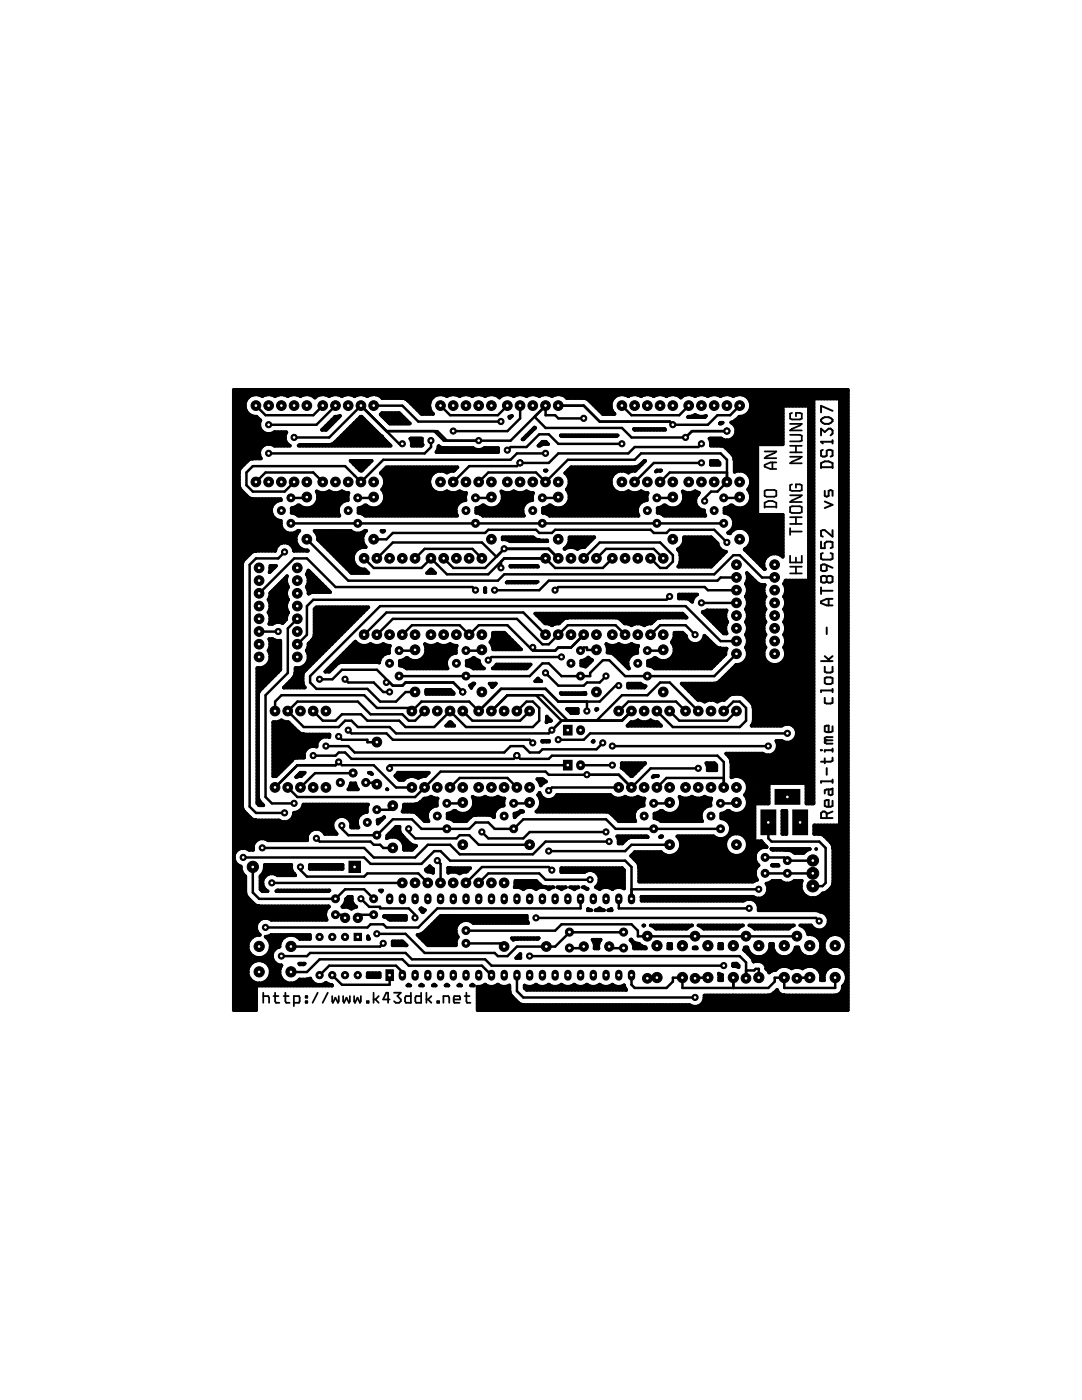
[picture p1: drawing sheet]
<svg xmlns="http://www.w3.org/2000/svg" width="216mm" height="279mm" viewBox="0 0 216 279" stroke-linecap="round" stroke-linejoin="round" font-family="sans-serif">
<g fill="#000" stroke="#000" stroke-width=".2">
<circle cx="51.1" cy="78.7" r=".16"/>
<circle cx="52.3" cy="79.1" r=".16"/>
<circle cx="53.6" cy="78.7" r=".16"/>
<circle cx="54.9" cy="79.1" r=".16"/>
<circle cx="56.1" cy="78.7" r=".16"/>
<circle cx="57.4" cy="79.1" r=".16"/>
<circle cx="58.7" cy="78.7" r=".16"/>
<circle cx="60" cy="79.1" r=".16"/>
<circle cx="61.2" cy="78.7" r=".16"/>
<circle cx="62.8" cy="79.4" r=".16"/>
<circle cx="64.4" cy="78.7" r=".16"/>
<circle cx="65.7" cy="79.1" r=".16"/>
<circle cx="66.9" cy="78.7" r=".16"/>
<circle cx="68.2" cy="79.1" r=".16"/>
<circle cx="69.5" cy="78.7" r=".16"/>
<circle cx="70.7" cy="79.1" r=".16"/>
<circle cx="72" cy="78.7" r=".16"/>
<circle cx="73.3" cy="79.1" r=".16"/>
<circle cx="74.6" cy="78.7" r=".16"/>
<circle cx="76.3" cy="79.4" r=".16"/>
<circle cx="80.3" cy="79.4" r=".16"/>
<circle cx="81.3" cy="79.9" r=".16"/>
<circle cx="87.9" cy="78.7" r=".16"/>
<circle cx="89.2" cy="79.1" r=".16"/>
<circle cx="90.4" cy="78.7" r=".16"/>
<circle cx="91.7" cy="79.1" r=".16"/>
<circle cx="93" cy="78.7" r=".16"/>
<circle cx="94.2" cy="79.1" r=".16"/>
<circle cx="95.5" cy="78.7" r=".16"/>
<circle cx="96.8" cy="79.1" r=".16"/>
<circle cx="98.1" cy="78.7" r=".16"/>
<circle cx="99.7" cy="79.4" r=".16"/>
<circle cx="101.2" cy="78.7" r=".16"/>
<circle cx="102.5" cy="79.1" r=".16"/>
<circle cx="103.8" cy="78.7" r=".16"/>
<circle cx="105" cy="79.1" r=".16"/>
<circle cx="106.3" cy="78.7" r=".16"/>
<circle cx="107.6" cy="79.1" r=".16"/>
<circle cx="108.8" cy="78.7" r=".16"/>
<circle cx="110.1" cy="79.1" r=".16"/>
<circle cx="111.4" cy="78.7" r=".16"/>
<circle cx="113.1" cy="79.4" r=".16"/>
<circle cx="116.5" cy="79.4" r=".16"/>
<circle cx="117.5" cy="79.9" r=".16"/>
<circle cx="124.1" cy="78.7" r=".16"/>
<circle cx="125.4" cy="79.1" r=".16"/>
<circle cx="126.6" cy="78.7" r=".16"/>
<circle cx="127.9" cy="79.1" r=".16"/>
<circle cx="129.2" cy="78.7" r=".16"/>
<circle cx="130.4" cy="79.1" r=".16"/>
<circle cx="131.7" cy="78.7" r=".16"/>
<circle cx="133" cy="79.1" r=".16"/>
<circle cx="134.2" cy="78.7" r=".16"/>
<circle cx="135.9" cy="79.4" r=".16"/>
<circle cx="137.4" cy="78.7" r=".16"/>
<circle cx="138.7" cy="79.1" r=".16"/>
<circle cx="140" cy="78.7" r=".16"/>
<circle cx="141.2" cy="79.1" r=".16"/>
<circle cx="142.5" cy="78.7" r=".16"/>
<circle cx="143.8" cy="79.1" r=".16"/>
<circle cx="145" cy="78.7" r=".16"/>
<circle cx="146.3" cy="79.1" r=".16"/>
<circle cx="147.6" cy="78.7" r=".16"/>
<circle cx="47.7" cy="94.3" r=".16"/>
<circle cx="47.7" cy="96.8" r=".16"/>
<circle cx="48.1" cy="93.2" r=".16"/>
<circle cx="48.1" cy="97.8" r=".16"/>
<circle cx="48.8" cy="80.9" r=".16"/>
<circle cx="49.4" cy="99.1" r=".16"/>
<circle cx="49.4" cy="92" r=".16"/>
<circle cx="50.4" cy="99.6" r=".16"/>
<circle cx="50.4" cy="91.5" r=".16"/>
<circle cx="51.1" cy="96.2" r=".97"/>
<circle cx="51.1" cy="80.9" r=".97"/>
<circle cx="51.1" cy="83.2" r=".16"/>
<circle cx="51.2" cy="83.2" r=".16"/>
<circle cx="51.7" cy="84.8" r=".16"/>
<circle cx="51.7" cy="90.5" r=".16"/>
<circle cx="51.9" cy="83.9" r=".16"/>
<circle cx="52.1" cy="91.5" r=".16"/>
<circle cx="53.6" cy="96.2" r=".97"/>
<circle cx="53.6" cy="80.9" r=".97"/>
<circle cx="53.6" cy="90.5" r=".62"/>
<circle cx="53.6" cy="84.8" r=".62"/>
<circle cx="53.6" cy="86.6" r=".16"/>
<circle cx="53.6" cy="88.6" r=".16"/>
<circle cx="54.8" cy="86.2" r=".16"/>
<circle cx="54.8" cy="89" r=".16"/>
<circle cx="56" cy="99.6" r=".16"/>
<circle cx="56" cy="99.8" r=".16"/>
<circle cx="56.1" cy="96.2" r=".97"/>
<circle cx="56.1" cy="80.9" r=".97"/>
<circle cx="56.8" cy="87.3" r=".16"/>
<circle cx="57.1" cy="86.2" r=".16"/>
<circle cx="57.8" cy="89" r=".16"/>
<circle cx="58" cy="99.4" r=".79"/>
<circle cx="58.7" cy="96.2" r=".97"/>
<circle cx="58.7" cy="80.9" r=".97"/>
<circle cx="58.7" cy="87.3" r=".62"/>
<circle cx="59.6" cy="89" r=".16"/>
<circle cx="59.8" cy="88.8" r=".16"/>
<circle cx="61.2" cy="99.2" r=".98"/>
<circle cx="61.2" cy="96.2" r=".97"/>
<circle cx="61.2" cy="80.9" r=".97"/>
<circle cx="63.2" cy="98" r=".16"/>
<circle cx="63.5" cy="99.2" r=".16"/>
<circle cx="64.4" cy="96.2" r=".97"/>
<circle cx="64.4" cy="80.9" r=".97"/>
<circle cx="64.4" cy="98.4" r=".16"/>
<circle cx="65.7" cy="88.8" r=".16"/>
<circle cx="65.7" cy="98" r=".16"/>
<circle cx="66.7" cy="88.3" r=".16"/>
<circle cx="66.8" cy="83.2" r=".16"/>
<circle cx="66.9" cy="96.2" r=".97"/>
<circle cx="66.9" cy="80.9" r=".97"/>
<circle cx="66.9" cy="83.2" r=".16"/>
<circle cx="66.9" cy="98.4" r=".16"/>
<circle cx="67.9" cy="83" r=".16"/>
<circle cx="68.2" cy="98" r=".16"/>
<circle cx="69.3" cy="99.4" r=".16"/>
<circle cx="69.4" cy="99.8" r=".16"/>
<circle cx="69.5" cy="96.2" r=".97"/>
<circle cx="69.5" cy="80.9" r=".97"/>
<circle cx="69.5" cy="98.4" r=".16"/>
<circle cx="69.6" cy="98.4" r=".16"/>
<circle cx="71.4" cy="99.4" r=".79"/>
<circle cx="71.9" cy="83.2" r=".16"/>
<circle cx="71.9" cy="93.9" r=".16"/>
<circle cx="72" cy="96.2" r=".97"/>
<circle cx="72" cy="80.9" r=".97"/>
<circle cx="72" cy="83.2" r=".16"/>
<circle cx="72" cy="93.9" r=".16"/>
<circle cx="72.2" cy="93.9" r=".16"/>
<circle cx="72.2" cy="83.2" r=".16"/>
<circle cx="74.6" cy="99.2" r=".98"/>
<circle cx="74.6" cy="96.2" r=".97"/>
<circle cx="74.6" cy="80.9" r=".97"/>
<circle cx="75.9" cy="94.4" r=".16"/>
<circle cx="75.9" cy="82.7" r=".16"/>
<circle cx="76.3" cy="82.4" r=".16"/>
<circle cx="76.3" cy="97.7" r=".16"/>
<circle cx="76.8" cy="99.2" r=".16"/>
<circle cx="76.8" cy="96.2" r=".16"/>
<circle cx="80.3" cy="88.6" r=".62"/>
<circle cx="81.9" cy="87.5" r=".16"/>
<circle cx="82.1" cy="89" r=".16"/>
<circle cx="82.2" cy="88.6" r=".16"/>
<circle cx="84.1" cy="87.9" r=".16"/>
<circle cx="84.2" cy="87.5" r=".16"/>
<circle cx="84.3" cy="88.8" r=".16"/>
<circle cx="85.7" cy="80.9" r=".16"/>
<circle cx="85.7" cy="96.2" r=".16"/>
<circle cx="86" cy="87.9" r=".62"/>
<circle cx="86.4" cy="82.6" r=".16"/>
<circle cx="87.1" cy="90.2" r=".16"/>
<circle cx="87.5" cy="89.1" r=".16"/>
<circle cx="87.5" cy="89.2" r=".16"/>
<circle cx="87.5" cy="89" r=".16"/>
<circle cx="87.9" cy="96.2" r=".97"/>
<circle cx="87.9" cy="80.9" r=".97"/>
<circle cx="87.9" cy="93.9" r=".16"/>
<circle cx="87.9" cy="98.4" r=".16"/>
<circle cx="88.5" cy="89.4" r=".16"/>
<circle cx="89.2" cy="98" r=".16"/>
<circle cx="89.2" cy="94.3" r=".16"/>
<circle cx="90.4" cy="96.2" r=".97"/>
<circle cx="90.4" cy="80.9" r=".97"/>
<circle cx="90.4" cy="86" r=".62"/>
<circle cx="90.4" cy="93.9" r=".16"/>
<circle cx="90.4" cy="98.4" r=".16"/>
<circle cx="90.6" cy="93.9" r=".16"/>
<circle cx="91.7" cy="98" r=".16"/>
<circle cx="92.8" cy="99.4" r=".16"/>
<circle cx="92.9" cy="99.8" r=".16"/>
<circle cx="93" cy="96.2" r=".97"/>
<circle cx="93" cy="80.9" r=".97"/>
<circle cx="93" cy="98.4" r=".16"/>
<circle cx="94.4" cy="89.4" r=".16"/>
<circle cx="94.9" cy="99.4" r=".79"/>
<circle cx="95.5" cy="96.2" r=".97"/>
<circle cx="95.5" cy="80.9" r=".97"/>
<circle cx="95.5" cy="87.9" r=".62"/>
<circle cx="95.5" cy="89.8" r=".16"/>
<circle cx="96.7" cy="89.4" r=".16"/>
<circle cx="98" cy="99.2" r=".98"/>
<circle cx="98.1" cy="96.2" r=".97"/>
<circle cx="98.1" cy="80.9" r=".97"/>
<circle cx="99.4" cy="89.8" r=".16"/>
<circle cx="99.4" cy="90.2" r=".16"/>
<circle cx="99.4" cy="89.4" r=".16"/>
<circle cx="100" cy="84.1" r=".62"/>
<circle cx="100" cy="98" r=".16"/>
<circle cx="100.3" cy="99.2" r=".16"/>
<circle cx="101.2" cy="96.2" r=".97"/>
<circle cx="101.2" cy="80.9" r=".97"/>
<circle cx="101.2" cy="89.8" r=".62"/>
<circle cx="101.2" cy="98.4" r=".16"/>
<circle cx="101.6" cy="83.2" r=".16"/>
<circle cx="101.7" cy="83.4" r=".16"/>
<circle cx="102.1" cy="83" r=".16"/>
<circle cx="102.5" cy="98" r=".16"/>
<circle cx="103.8" cy="96.2" r=".97"/>
<circle cx="103.8" cy="80.9" r=".97"/>
<circle cx="103.8" cy="92.4" r=".62"/>
<circle cx="103.8" cy="98.4" r=".16"/>
<circle cx="105" cy="98" r=".16"/>
<circle cx="106.2" cy="99.4" r=".16"/>
<circle cx="106.2" cy="99.8" r=".16"/>
<circle cx="106.3" cy="96.2" r=".97"/>
<circle cx="106.3" cy="80.9" r=".97"/>
<circle cx="106.3" cy="98.4" r=".16"/>
<circle cx="106.4" cy="98.4" r=".16"/>
<circle cx="106.6" cy="85.6" r=".16"/>
<circle cx="106.8" cy="85.4" r=".16"/>
<circle cx="107.7" cy="89" r=".16"/>
<circle cx="108.2" cy="99.4" r=".79"/>
<circle cx="108.7" cy="93.9" r=".16"/>
<circle cx="108.8" cy="96.2" r=".97"/>
<circle cx="108.8" cy="80.9" r=".97"/>
<circle cx="108.8" cy="90.5" r=".62"/>
<circle cx="108.8" cy="93.9" r=".16"/>
<circle cx="108.8" cy="88.6" r=".16"/>
<circle cx="109" cy="93.9" r=".16"/>
<circle cx="109.4" cy="88.6" r=".16"/>
<circle cx="111.4" cy="99.2" r=".98"/>
<circle cx="111.4" cy="96.2" r=".97"/>
<circle cx="111.4" cy="80.9" r=".97"/>
<circle cx="112.8" cy="94.4" r=".16"/>
<circle cx="113.1" cy="97.7" r=".16"/>
<circle cx="113.6" cy="99.2" r=".16"/>
<circle cx="113.6" cy="96.2" r=".16"/>
<circle cx="116.5" cy="83.5" r=".62"/>
<circle cx="121.9" cy="80.9" r=".16"/>
<circle cx="121.9" cy="96.2" r=".16"/>
<circle cx="122.6" cy="82.6" r=".16"/>
<circle cx="123" cy="87" r=".16"/>
<circle cx="123.2" cy="86.9" r=".16"/>
<circle cx="124.1" cy="96.2" r=".97"/>
<circle cx="124.1" cy="80.9" r=".97"/>
<circle cx="124.1" cy="88.6" r=".62"/>
<circle cx="124.1" cy="93.9" r=".16"/>
<circle cx="124.1" cy="98.4" r=".16"/>
<circle cx="125.4" cy="98" r=".16"/>
<circle cx="125.4" cy="94.3" r=".16"/>
<circle cx="126.6" cy="96.2" r=".97"/>
<circle cx="126.6" cy="80.9" r=".97"/>
<circle cx="126.6" cy="93.2" r=".16"/>
<circle cx="126.6" cy="93.9" r=".16"/>
<circle cx="126.6" cy="98.4" r=".16"/>
<circle cx="126.8" cy="93.9" r=".16"/>
<circle cx="127.7" cy="92.8" r=".16"/>
<circle cx="127.9" cy="98" r=".16"/>
<circle cx="129" cy="99.4" r=".16"/>
<circle cx="129.1" cy="99.8" r=".16"/>
<circle cx="129.2" cy="96.2" r=".97"/>
<circle cx="129.2" cy="80.9" r=".97"/>
<circle cx="129.2" cy="98.4" r=".16"/>
<circle cx="130.8" cy="94.1" r=".16"/>
<circle cx="131.1" cy="99.4" r=".79"/>
<circle cx="131.7" cy="96.2" r=".97"/>
<circle cx="131.7" cy="80.9" r=".97"/>
<circle cx="131.7" cy="93.9" r=".16"/>
<circle cx="131.9" cy="93.9" r=".16"/>
<circle cx="132.6" cy="85.6" r=".16"/>
<circle cx="132.7" cy="85.8" r=".16"/>
<circle cx="134.2" cy="99.2" r=".98"/>
<circle cx="134.2" cy="96.2" r=".97"/>
<circle cx="134.2" cy="80.9" r=".97"/>
<circle cx="134.2" cy="84.8" r=".62"/>
<circle cx="136.2" cy="98" r=".16"/>
<circle cx="136.5" cy="99.2" r=".16"/>
<circle cx="136.8" cy="87.3" r=".62"/>
<circle cx="137.3" cy="83.2" r=".16"/>
<circle cx="137.4" cy="96.2" r=".97"/>
<circle cx="137.4" cy="80.9" r=".97"/>
<circle cx="137.4" cy="83.2" r=".16"/>
<circle cx="137.4" cy="98.4" r=".16"/>
<circle cx="138.7" cy="82.8" r=".16"/>
<circle cx="138.7" cy="98" r=".16"/>
<circle cx="138.7" cy="100" r=".16"/>
<circle cx="139.3" cy="98.7" r=".16"/>
<circle cx="139.5" cy="98.4" r=".16"/>
<circle cx="140" cy="96.2" r=".97"/>
<circle cx="140" cy="80.9" r=".97"/>
<circle cx="140" cy="88.6" r=".62"/>
<circle cx="140" cy="92.4" r=".62"/>
<circle cx="140" cy="83.2" r=".16"/>
<circle cx="140.6" cy="100" r=".62"/>
<circle cx="140.9" cy="83" r=".16"/>
<circle cx="141.6" cy="87.5" r=".16"/>
<circle cx="141.8" cy="92.8" r=".16"/>
<circle cx="141.8" cy="89" r=".16"/>
<circle cx="141.8" cy="92" r=".16"/>
<circle cx="141.9" cy="88.6" r=".16"/>
<circle cx="141.9" cy="92.4" r=".16"/>
<circle cx="142.5" cy="96.2" r=".97"/>
<circle cx="142.5" cy="80.9" r=".97"/>
<circle cx="143.8" cy="89" r=".16"/>
<circle cx="143.9" cy="84.5" r=".16"/>
<circle cx="143.9" cy="87.5" r=".16"/>
<circle cx="144.2" cy="84.3" r=".16"/>
<circle cx="144.4" cy="99.4" r=".79"/>
<circle cx="144.8" cy="89.4" r=".16"/>
<circle cx="145" cy="96.2" r=".97"/>
<circle cx="145" cy="80.9" r=".97"/>
<circle cx="145" cy="86" r=".62"/>
<circle cx="145" cy="87.9" r=".16"/>
<circle cx="145.9" cy="84.3" r=".16"/>
<circle cx="146.1" cy="90.7" r=".16"/>
<circle cx="146.6" cy="91.7" r=".16"/>
<circle cx="146.6" cy="94.2" r=".16"/>
<circle cx="146.7" cy="83.9" r=".16"/>
<circle cx="146.9" cy="86" r=".16"/>
<circle cx="147.5" cy="83.2" r=".16"/>
<circle cx="147.6" cy="99.2" r=".98"/>
<circle cx="147.6" cy="96.2" r=".97"/>
<circle cx="147.6" cy="80.9" r=".97"/>
<circle cx="147.6" cy="93.9" r=".16"/>
<circle cx="147.6" cy="83.2" r=".16"/>
<circle cx="149.3" cy="97.7" r=".16"/>
<circle cx="149.8" cy="99.2" r=".16"/>
<circle cx="149.8" cy="80.9" r=".16"/>
<circle cx="149.8" cy="96.2" r=".16"/>
<circle cx="48.3" cy="112.7" r=".16"/>
<circle cx="48.8" cy="111.6" r=".16"/>
<circle cx="50" cy="110.4" r=".16"/>
<circle cx="51.1" cy="109.9" r=".16"/>
<circle cx="51.7" cy="113.3" r=".97"/>
<circle cx="51.7" cy="118.4" r=".97"/>
<circle cx="51.7" cy="115.9" r=".97"/>
<circle cx="53.6" cy="119.7" r=".16"/>
<circle cx="53.8" cy="114.2" r=".16"/>
<circle cx="54" cy="118.3" r=".16"/>
<circle cx="54" cy="113.3" r=".16"/>
<circle cx="54" cy="118.4" r=".16"/>
<circle cx="54" cy="112.9" r=".16"/>
<circle cx="54.1" cy="101.9" r=".16"/>
<circle cx="54.9" cy="109.9" r=".16"/>
<circle cx="56" cy="104.4" r=".16"/>
<circle cx="56" cy="103.9" r=".16"/>
<circle cx="56.1" cy="101.9" r=".79"/>
<circle cx="56.8" cy="110.2" r=".62"/>
<circle cx="56.8" cy="108.2" r=".16"/>
<circle cx="57.1" cy="115.9" r=".16"/>
<circle cx="57.1" cy="118.4" r=".16"/>
<circle cx="57.3" cy="115" r=".16"/>
<circle cx="57.5" cy="119.7" r=".16"/>
<circle cx="57.5" cy="117.1" r=".16"/>
<circle cx="58" cy="104.4" r=".79"/>
<circle cx="58" cy="106.5" r=".16"/>
<circle cx="58.2" cy="101.4" r=".16"/>
<circle cx="58.2" cy="102.4" r=".16"/>
<circle cx="58.2" cy="101.9" r=".16"/>
<circle cx="58.6" cy="109.9" r=".16"/>
<circle cx="58.7" cy="109.9" r=".16"/>
<circle cx="59" cy="107.6" r=".16"/>
<circle cx="59.3" cy="113.3" r=".97"/>
<circle cx="59.3" cy="118.4" r=".97"/>
<circle cx="59.3" cy="115.9" r=".97"/>
<circle cx="59.5" cy="105.9" r=".16"/>
<circle cx="59.5" cy="102.9" r=".16"/>
<circle cx="59.5" cy="100.8" r=".16"/>
<circle cx="59.7" cy="100.8" r=".16"/>
<circle cx="59.7" cy="105.9" r=".16"/>
<circle cx="61.2" cy="114.6" r=".16"/>
<circle cx="61.2" cy="117.1" r=".16"/>
<circle cx="61.2" cy="107.6" r=".97"/>
<circle cx="61.2" cy="109.8" r=".16"/>
<circle cx="61.2" cy="101.4" r=".16"/>
<circle cx="61.2" cy="109.9" r=".16"/>
<circle cx="61.4" cy="109.8" r=".16"/>
<circle cx="61.4" cy="109.9" r=".16"/>
<circle cx="61.5" cy="113.8" r=".16"/>
<circle cx="61.6" cy="115.9" r=".16"/>
<circle cx="61.6" cy="118.5" r=".16"/>
<circle cx="61.6" cy="118.4" r=".16"/>
<circle cx="62.5" cy="118.2" r=".16"/>
<circle cx="62.7" cy="105.9" r=".16"/>
<circle cx="63.5" cy="107.7" r=".16"/>
<circle cx="63.5" cy="107.6" r=".16"/>
<circle cx="67.4" cy="101.9" r=".16"/>
<circle cx="67.7" cy="102.9" r=".16"/>
<circle cx="69.5" cy="101.9" r=".79"/>
<circle cx="70" cy="105.9" r=".16"/>
<circle cx="70.4" cy="111.4" r=".16"/>
<circle cx="71.4" cy="104.4" r=".79"/>
<circle cx="71.4" cy="106.5" r=".16"/>
<circle cx="71.5" cy="101.4" r=".16"/>
<circle cx="71.5" cy="102.4" r=".16"/>
<circle cx="71.6" cy="101.9" r=".16"/>
<circle cx="72.3" cy="107.6" r=".16"/>
<circle cx="72.7" cy="111.4" r=".97"/>
<circle cx="72.7" cy="109.2" r=".16"/>
<circle cx="72.7" cy="113.6" r=".16"/>
<circle cx="72.8" cy="113.6" r=".16"/>
<circle cx="72.8" cy="102.9" r=".16"/>
<circle cx="72.8" cy="105.9" r=".16"/>
<circle cx="72.8" cy="100.8" r=".16"/>
<circle cx="73" cy="109.2" r=".16"/>
<circle cx="73" cy="100.8" r=".16"/>
<circle cx="73.1" cy="105.9" r=".16"/>
<circle cx="74.6" cy="107.6" r=".97"/>
<circle cx="74.6" cy="101.4" r=".16"/>
<circle cx="75.2" cy="111.4" r=".97"/>
<circle cx="76.1" cy="105.9" r=".16"/>
<circle cx="76.3" cy="106.1" r=".16"/>
<circle cx="77.7" cy="111.4" r=".97"/>
<circle cx="80.3" cy="111.4" r=".97"/>
<circle cx="82.8" cy="111.4" r=".97"/>
<circle cx="85.9" cy="113.6" r=".16"/>
<circle cx="86" cy="111.4" r=".97"/>
<circle cx="86" cy="113.6" r=".16"/>
<circle cx="86.1" cy="113.6" r=".16"/>
<circle cx="88.5" cy="111.4" r=".97"/>
<circle cx="90.9" cy="101.9" r=".16"/>
<circle cx="91.1" cy="111.4" r=".97"/>
<circle cx="91.2" cy="102.9" r=".16"/>
<circle cx="93" cy="101.9" r=".79"/>
<circle cx="93.6" cy="111.4" r=".97"/>
<circle cx="94.9" cy="117.8" r=".62"/>
<circle cx="94.9" cy="104.4" r=".79"/>
<circle cx="95" cy="101.4" r=".16"/>
<circle cx="95" cy="102.4" r=".16"/>
<circle cx="95.1" cy="101.9" r=".16"/>
<circle cx="96.1" cy="111.4" r=".97"/>
<circle cx="96.3" cy="102.9" r=".16"/>
<circle cx="96.3" cy="100.8" r=".16"/>
<circle cx="96.5" cy="100.8" r=".16"/>
<circle cx="96.7" cy="118.2" r=".16"/>
<circle cx="96.7" cy="117.4" r=".16"/>
<circle cx="96.8" cy="117.8" r=".16"/>
<circle cx="96.9" cy="118.2" r=".16"/>
<circle cx="96.9" cy="117.4" r=".16"/>
<circle cx="98.1" cy="107.6" r=".97"/>
<circle cx="98.1" cy="101.4" r=".16"/>
<circle cx="98.7" cy="117.8" r=".62"/>
<circle cx="100" cy="113.3" r=".62"/>
<circle cx="100.3" cy="107.2" r=".16"/>
<circle cx="100.3" cy="107.7" r=".16"/>
<circle cx="100.3" cy="107.6" r=".16"/>
<circle cx="100.6" cy="109.5" r=".62"/>
<circle cx="100.6" cy="107.6" r=".16"/>
<circle cx="101.8" cy="108" r=".16"/>
<circle cx="101.8" cy="112.9" r=".16"/>
<circle cx="101.8" cy="113.1" r=".16"/>
<circle cx="104.3" cy="101.9" r=".16"/>
<circle cx="104.5" cy="102.9" r=".16"/>
<circle cx="106.3" cy="101.9" r=".79"/>
<circle cx="106.6" cy="107.4" r=".16"/>
<circle cx="107.2" cy="112.9" r=".16"/>
<circle cx="107.4" cy="113.1" r=".16"/>
<circle cx="107.6" cy="107.8" r=".16"/>
<circle cx="108.2" cy="104.4" r=".79"/>
<circle cx="108.4" cy="101.4" r=".16"/>
<circle cx="108.4" cy="102.4" r=".16"/>
<circle cx="108.4" cy="101.9" r=".16"/>
<circle cx="108.8" cy="111.4" r=".97"/>
<circle cx="109.2" cy="107.8" r=".16"/>
<circle cx="109.2" cy="108" r=".16"/>
<circle cx="109.7" cy="102.9" r=".16"/>
<circle cx="109.7" cy="100.8" r=".16"/>
<circle cx="109.9" cy="100.8" r=".16"/>
<circle cx="110.8" cy="117.8" r=".62"/>
<circle cx="111.4" cy="107.6" r=".97"/>
<circle cx="111.4" cy="111.4" r=".97"/>
<circle cx="111.4" cy="101.4" r=".16"/>
<circle cx="112.6" cy="109.5" r=".16"/>
<circle cx="112.7" cy="109.6" r=".16"/>
<circle cx="113.6" cy="107.2" r=".16"/>
<circle cx="113.6" cy="107.6" r=".16"/>
<circle cx="113.9" cy="111.4" r=".97"/>
<circle cx="113.9" cy="109.2" r=".16"/>
<circle cx="115.2" cy="109.6" r=".16"/>
<circle cx="116.5" cy="111.4" r=".97"/>
<circle cx="116.5" cy="109.2" r=".16"/>
<circle cx="116.6" cy="109.2" r=".16"/>
<circle cx="119" cy="111.4" r=".97"/>
<circle cx="122.2" cy="111.4" r=".97"/>
<circle cx="124.7" cy="111.4" r=".97"/>
<circle cx="127.1" cy="101.9" r=".16"/>
<circle cx="127.3" cy="111.4" r=".97"/>
<circle cx="127.4" cy="102.9" r=".16"/>
<circle cx="129.2" cy="101.9" r=".79"/>
<circle cx="129.8" cy="111.4" r=".97"/>
<circle cx="131.1" cy="104.4" r=".79"/>
<circle cx="131.2" cy="101.4" r=".16"/>
<circle cx="131.2" cy="102.4" r=".16"/>
<circle cx="131.3" cy="101.9" r=".16"/>
<circle cx="132.3" cy="111.4" r=".97"/>
<circle cx="132.5" cy="102.9" r=".16"/>
<circle cx="132.5" cy="100.8" r=".16"/>
<circle cx="132.7" cy="100.8" r=".16"/>
<circle cx="133.6" cy="119" r=".62"/>
<circle cx="134.2" cy="107.6" r=".97"/>
<circle cx="134.2" cy="101.4" r=".16"/>
<circle cx="135.2" cy="109.6" r=".16"/>
<circle cx="135.3" cy="109.7" r=".16"/>
<circle cx="135.3" cy="113.1" r=".16"/>
<circle cx="135.5" cy="118.6" r=".16"/>
<circle cx="135.5" cy="119.4" r=".16"/>
<circle cx="135.5" cy="119" r=".16"/>
<circle cx="135.8" cy="110.8" r=".16"/>
<circle cx="135.8" cy="112.1" r=".16"/>
<circle cx="136.5" cy="107.2" r=".16"/>
<circle cx="136.5" cy="107.6" r=".16"/>
<circle cx="136.8" cy="119.4" r=".16"/>
<circle cx="137.8" cy="119.9" r=".16"/>
<circle cx="139.1" cy="118.6" r=".16"/>
<circle cx="140.5" cy="101.9" r=".16"/>
<circle cx="140.5" cy="101.8" r=".16"/>
<circle cx="140.7" cy="102.9" r=".16"/>
<circle cx="142.5" cy="101.9" r=".79"/>
<circle cx="143.2" cy="108.5" r=".16"/>
<circle cx="144.4" cy="104.4" r=".79"/>
<circle cx="144.6" cy="101.4" r=".16"/>
<circle cx="144.6" cy="102.4" r=".16"/>
<circle cx="144.6" cy="101.9" r=".16"/>
<circle cx="144.9" cy="110.1" r=".16"/>
<circle cx="145" cy="108.2" r=".62"/>
<circle cx="145.3" cy="106.3" r=".16"/>
<circle cx="145.3" cy="106.4" r=".16"/>
<circle cx="145.6" cy="106.5" r=".16"/>
<circle cx="145.9" cy="100.8" r=".16"/>
<circle cx="146.1" cy="100.8" r=".16"/>
<circle cx="146.5" cy="104.4" r=".16"/>
<circle cx="146.9" cy="115.2" r=".97"/>
<circle cx="146.9" cy="112.7" r=".97"/>
<circle cx="146.9" cy="117.8" r=".97"/>
<circle cx="147.6" cy="107.6" r=".97"/>
<circle cx="147.6" cy="105.4" r=".16"/>
<circle cx="147.6" cy="101.4" r=".16"/>
<circle cx="148.6" cy="109.6" r=".16"/>
<circle cx="148.6" cy="109.7" r=".16"/>
<circle cx="148.8" cy="116.5" r=".16"/>
<circle cx="148.8" cy="119" r=".16"/>
<circle cx="149" cy="114.3" r=".16"/>
<circle cx="149.2" cy="117.8" r=".16"/>
<circle cx="149.2" cy="115.2" r=".16"/>
<circle cx="149.8" cy="107.6" r=".16"/>
<circle cx="151" cy="116.3" r=".16"/>
<circle cx="152" cy="116.7" r=".16"/>
<circle cx="152.3" cy="117.8" r=".16"/>
<circle cx="152.3" cy="112.7" r=".16"/>
<circle cx="152.5" cy="113.6" r=".16"/>
<circle cx="152.6" cy="116.7" r=".16"/>
<circle cx="152.7" cy="119" r=".16"/>
<circle cx="154.6" cy="115.2" r=".97"/>
<circle cx="154.6" cy="112.7" r=".97"/>
<circle cx="154.6" cy="117.8" r=".97"/>
<circle cx="154.6" cy="110.4" r=".16"/>
<circle cx="156.2" cy="111.1" r=".16"/>
<circle cx="156.4" cy="116.5" r=".16"/>
<circle cx="156.4" cy="119" r=".16"/>
<circle cx="156.8" cy="115.8" r=".16"/>
<circle cx="156.8" cy="117.8" r=".16"/>
<circle cx="51.3" cy="133.3" r=".16"/>
<circle cx="51.5" cy="138.7" r=".16"/>
<circle cx="51.7" cy="126" r=".97"/>
<circle cx="51.7" cy="131.1" r=".97"/>
<circle cx="51.7" cy="123.5" r=".97"/>
<circle cx="51.7" cy="128.6" r=".97"/>
<circle cx="51.7" cy="120.9" r=".97"/>
<circle cx="51.7" cy="133.3" r=".16"/>
<circle cx="51.9" cy="137.7" r=".16"/>
<circle cx="53.6" cy="122.2" r=".16"/>
<circle cx="53.6" cy="129.8" r=".16"/>
<circle cx="53.7" cy="127.5" r=".16"/>
<circle cx="53.7" cy="124.5" r=".16"/>
<circle cx="54" cy="120.9" r=".16"/>
<circle cx="54" cy="128.6" r=".16"/>
<circle cx="54" cy="123.5" r=".16"/>
<circle cx="54" cy="131.1" r=".16"/>
<circle cx="54.4" cy="127.5" r=".16"/>
<circle cx="54.4" cy="124.5" r=".16"/>
<circle cx="55.5" cy="126" r=".62"/>
<circle cx="55.5" cy="124.1" r=".16"/>
<circle cx="55.5" cy="127.9" r=".16"/>
<circle cx="55.9" cy="127.9" r=".16"/>
<circle cx="56.4" cy="124.3" r=".16"/>
<circle cx="57.1" cy="120.9" r=".16"/>
<circle cx="57.1" cy="123.6" r=".16"/>
<circle cx="57.1" cy="123.5" r=".16"/>
<circle cx="57.5" cy="122.2" r=".16"/>
<circle cx="58.5" cy="135.3" r=".16"/>
<circle cx="58.9" cy="133.3" r=".16"/>
<circle cx="58.9" cy="134.3" r=".16"/>
<circle cx="59.3" cy="126" r=".97"/>
<circle cx="59.3" cy="123.5" r=".97"/>
<circle cx="59.3" cy="131.1" r=".97"/>
<circle cx="59.3" cy="128.6" r=".97"/>
<circle cx="59.3" cy="120.9" r=".97"/>
<circle cx="59.3" cy="133.3" r=".16"/>
<circle cx="60.4" cy="134.9" r=".16"/>
<circle cx="60.4" cy="136.2" r=".16"/>
<circle cx="60.8" cy="137.2" r=".16"/>
<circle cx="60.8" cy="133.9" r=".16"/>
<circle cx="61.2" cy="129.8" r=".16"/>
<circle cx="61.6" cy="128.6" r=".16"/>
<circle cx="61.6" cy="131.1" r=".16"/>
<circle cx="61.6" cy="128.4" r=".16"/>
<circle cx="62.3" cy="127.7" r=".16"/>
<circle cx="62.7" cy="126.7" r=".16"/>
<circle cx="63.8" cy="135.6" r=".62"/>
<circle cx="64.9" cy="134" r=".16"/>
<circle cx="67.2" cy="132.6" r=".16"/>
<circle cx="68.2" cy="132.1" r=".16"/>
<circle cx="68.8" cy="135.6" r=".62"/>
<circle cx="70.9" cy="128" r=".16"/>
<circle cx="72.7" cy="126.7" r=".97"/>
<circle cx="72.7" cy="128.9" r=".16"/>
<circle cx="73.9" cy="128.5" r=".16"/>
<circle cx="75.2" cy="126.7" r=".97"/>
<circle cx="75.2" cy="128.9" r=".16"/>
<circle cx="75.2" cy="132.1" r=".16"/>
<circle cx="75.7" cy="132.2" r=".16"/>
<circle cx="76.5" cy="128.5" r=".16"/>
<circle cx="77.1" cy="136.2" r=".62"/>
<circle cx="77.6" cy="129.8" r=".16"/>
<circle cx="77.6" cy="130.3" r=".16"/>
<circle cx="77.7" cy="126.7" r=".97"/>
<circle cx="77.7" cy="138.1" r=".62"/>
<circle cx="77.7" cy="132.4" r=".79"/>
<circle cx="77.7" cy="128.9" r=".16"/>
<circle cx="77.8" cy="128.9" r=".16"/>
<circle cx="79.6" cy="129.8" r=".79"/>
<circle cx="79.6" cy="134.9" r=".79"/>
<circle cx="79.8" cy="131.9" r=".16"/>
<circle cx="79.8" cy="132.8" r=".16"/>
<circle cx="79.8" cy="132.4" r=".16"/>
<circle cx="80.3" cy="126.7" r=".97"/>
<circle cx="81.1" cy="131.3" r=".16"/>
<circle cx="81.1" cy="133.4" r=".16"/>
<circle cx="81.3" cy="131.3" r=".16"/>
<circle cx="82.8" cy="129.7" r=".98"/>
<circle cx="82.8" cy="126.7" r=".97"/>
<circle cx="82.8" cy="138.1" r=".97"/>
<circle cx="82.8" cy="131.9" r=".16"/>
<circle cx="84.8" cy="128.5" r=".16"/>
<circle cx="85.1" cy="137.7" r=".16"/>
<circle cx="85.1" cy="138.1" r=".16"/>
<circle cx="85.1" cy="129.7" r=".16"/>
<circle cx="85.1" cy="138.5" r=".16"/>
<circle cx="86" cy="126.7" r=".97"/>
<circle cx="86" cy="128.9" r=".16"/>
<circle cx="87.3" cy="128.5" r=".16"/>
<circle cx="88.5" cy="126.7" r=".97"/>
<circle cx="88.5" cy="128.9" r=".16"/>
<circle cx="89" cy="132.4" r=".16"/>
<circle cx="89.3" cy="133.4" r=".16"/>
<circle cx="89.8" cy="128.5" r=".16"/>
<circle cx="90.5" cy="138.3" r=".16"/>
<circle cx="90.5" cy="138.5" r=".16"/>
<circle cx="90.9" cy="129.8" r=".16"/>
<circle cx="91" cy="130.3" r=".16"/>
<circle cx="91.1" cy="126.7" r=".97"/>
<circle cx="91.1" cy="132.4" r=".79"/>
<circle cx="91.1" cy="128.9" r=".16"/>
<circle cx="92.3" cy="138.1" r=".62"/>
<circle cx="93" cy="129.8" r=".79"/>
<circle cx="93" cy="134.9" r=".79"/>
<circle cx="93.1" cy="131.9" r=".16"/>
<circle cx="93.1" cy="132.8" r=".16"/>
<circle cx="93.2" cy="132.4" r=".16"/>
<circle cx="93.6" cy="126.7" r=".97"/>
<circle cx="93.8" cy="136.8" r=".16"/>
<circle cx="94.1" cy="137.3" r=".16"/>
<circle cx="94.4" cy="131.3" r=".16"/>
<circle cx="94.4" cy="136.4" r=".16"/>
<circle cx="94.4" cy="133.4" r=".16"/>
<circle cx="94.6" cy="131.3" r=".16"/>
<circle cx="94.7" cy="136.4" r=".16"/>
<circle cx="95.5" cy="131.9" r=".16"/>
<circle cx="96.1" cy="129.7" r=".98"/>
<circle cx="96.1" cy="126.7" r=".97"/>
<circle cx="96.1" cy="138.1" r=".97"/>
<circle cx="96.6" cy="133.4" r=".16"/>
<circle cx="97.4" cy="131.7" r=".62"/>
<circle cx="97.7" cy="136.4" r=".16"/>
<circle cx="97.8" cy="128.1" r=".16"/>
<circle cx="98.2" cy="137.1" r=".16"/>
<circle cx="98.3" cy="133.4" r=".16"/>
<circle cx="98.4" cy="126.2" r=".16"/>
<circle cx="98.4" cy="129.6" r=".16"/>
<circle cx="98.4" cy="126.7" r=".16"/>
<circle cx="99.1" cy="132.6" r=".16"/>
<circle cx="106.3" cy="129.2" r=".62"/>
<circle cx="107.3" cy="135.4" r=".16"/>
<circle cx="108" cy="135.9" r=".16"/>
<circle cx="108.7" cy="124.4" r=".16"/>
<circle cx="108.8" cy="126.7" r=".97"/>
<circle cx="108.8" cy="134.3" r=".62"/>
<circle cx="108.8" cy="124.4" r=".16"/>
<circle cx="110.1" cy="124.8" r=".16"/>
<circle cx="111.4" cy="126.7" r=".97"/>
<circle cx="111.4" cy="124.4" r=".16"/>
<circle cx="111.5" cy="124.4" r=".16"/>
<circle cx="112" cy="131.1" r=".62"/>
<circle cx="112.3" cy="123.7" r=".16"/>
<circle cx="113.3" cy="123.2" r=".16"/>
<circle cx="113.9" cy="126.7" r=".97"/>
<circle cx="113.9" cy="132.4" r=".79"/>
<circle cx="115.8" cy="129.8" r=".79"/>
<circle cx="115.8" cy="134.9" r=".79"/>
<circle cx="116" cy="131.9" r=".16"/>
<circle cx="116" cy="132.8" r=".16"/>
<circle cx="116" cy="132.4" r=".16"/>
<circle cx="116.5" cy="126.7" r=".97"/>
<circle cx="116.5" cy="138.3" r=".16"/>
<circle cx="116.8" cy="138.3" r=".16"/>
<circle cx="116.8" cy="133.1" r=".16"/>
<circle cx="116.8" cy="138.5" r=".16"/>
<circle cx="117.4" cy="131.2" r=".16"/>
<circle cx="118.2" cy="131.7" r=".16"/>
<circle cx="119" cy="129.7" r=".98"/>
<circle cx="119" cy="126.7" r=".97"/>
<circle cx="119" cy="138.1" r=".97"/>
<circle cx="120.9" cy="134.9" r=".62"/>
<circle cx="121" cy="128.5" r=".16"/>
<circle cx="121.2" cy="130.2" r=".16"/>
<circle cx="121.3" cy="129.7" r=".16"/>
<circle cx="121.5" cy="130.2" r=".16"/>
<circle cx="122.2" cy="126.7" r=".97"/>
<circle cx="122.2" cy="128.9" r=".16"/>
<circle cx="122.6" cy="130.7" r=".16"/>
<circle cx="122.8" cy="123.2" r=".16"/>
<circle cx="123.5" cy="136.8" r=".62"/>
<circle cx="123.5" cy="128.5" r=".16"/>
<circle cx="123.9" cy="123.7" r=".16"/>
<circle cx="124.6" cy="124.4" r=".16"/>
<circle cx="124.7" cy="126.7" r=".97"/>
<circle cx="124.7" cy="128.9" r=".16"/>
<circle cx="124.7" cy="124.4" r=".16"/>
<circle cx="125.2" cy="132.4" r=".16"/>
<circle cx="125.3" cy="137.2" r=".16"/>
<circle cx="125.3" cy="136.4" r=".16"/>
<circle cx="125.4" cy="136.8" r=".16"/>
<circle cx="125.5" cy="133.4" r=".16"/>
<circle cx="126" cy="124.8" r=".16"/>
<circle cx="126" cy="128.5" r=".16"/>
<circle cx="127.1" cy="129.8" r=".16"/>
<circle cx="127.2" cy="130.3" r=".16"/>
<circle cx="127.3" cy="126.7" r=".97"/>
<circle cx="127.3" cy="132.4" r=".79"/>
<circle cx="127.3" cy="128.9" r=".16"/>
<circle cx="127.3" cy="124.4" r=".16"/>
<circle cx="127.8" cy="136.4" r=".16"/>
<circle cx="128.5" cy="124.8" r=".16"/>
<circle cx="128.8" cy="136.9" r=".16"/>
<circle cx="129.2" cy="129.8" r=".79"/>
<circle cx="129.2" cy="134.9" r=".79"/>
<circle cx="129.3" cy="131.9" r=".16"/>
<circle cx="129.3" cy="132.8" r=".16"/>
<circle cx="129.3" cy="132.4" r=".16"/>
<circle cx="129.8" cy="126.7" r=".97"/>
<circle cx="129.8" cy="124.4" r=".16"/>
<circle cx="129.9" cy="124.4" r=".16"/>
<circle cx="130.6" cy="131.3" r=".16"/>
<circle cx="130.6" cy="133.4" r=".16"/>
<circle cx="130.7" cy="123.7" r=".16"/>
<circle cx="130.8" cy="131.3" r=".16"/>
<circle cx="131.7" cy="123.2" r=".16"/>
<circle cx="132.3" cy="129.7" r=".98"/>
<circle cx="132.3" cy="126.7" r=".97"/>
<circle cx="132.3" cy="138.1" r=".97"/>
<circle cx="132.3" cy="131.9" r=".16"/>
<circle cx="134" cy="128.1" r=".16"/>
<circle cx="134.6" cy="126.2" r=".16"/>
<circle cx="134.6" cy="126.7" r=".16"/>
<circle cx="134.6" cy="129.7" r=".16"/>
<circle cx="136.8" cy="123.2" r=".16"/>
<circle cx="136.9" cy="126.9" r=".16"/>
<circle cx="137" cy="123.2" r=".16"/>
<circle cx="138.1" cy="120.1" r=".16"/>
<circle cx="138.7" cy="126.7" r=".62"/>
<circle cx="138.7" cy="128.5" r=".16"/>
<circle cx="139.2" cy="139.6" r=".16"/>
<circle cx="139.3" cy="139.6" r=".16"/>
<circle cx="140" cy="120.3" r=".62"/>
<circle cx="140.2" cy="122.1" r=".16"/>
<circle cx="140.6" cy="126.8" r=".16"/>
<circle cx="141.1" cy="121.8" r=".16"/>
<circle cx="141.9" cy="139.6" r=".16"/>
<circle cx="142.5" cy="136.4" r=".16"/>
<circle cx="142.8" cy="129" r=".16"/>
<circle cx="143.6" cy="135.9" r=".16"/>
<circle cx="143.8" cy="129.4" r=".16"/>
<circle cx="144.4" cy="139.6" r=".16"/>
<circle cx="144.6" cy="139.6" r=".16"/>
<circle cx="144.7" cy="122.9" r=".16"/>
<circle cx="144.7" cy="130.5" r=".16"/>
<circle cx="144.7" cy="125.4" r=".16"/>
<circle cx="144.7" cy="130.6" r=".16"/>
<circle cx="145" cy="121.8" r=".16"/>
<circle cx="145" cy="129.4" r=".16"/>
<circle cx="145" cy="126.4" r=".16"/>
<circle cx="145.1" cy="124.1" r=".16"/>
<circle cx="145.3" cy="138.9" r=".16"/>
<circle cx="146.3" cy="138.5" r=".16"/>
<circle cx="146.8" cy="132.7" r=".16"/>
<circle cx="146.9" cy="122.9" r=".97"/>
<circle cx="146.9" cy="127.9" r=".97"/>
<circle cx="146.9" cy="120.3" r=".97"/>
<circle cx="146.9" cy="130.5" r=".97"/>
<circle cx="146.9" cy="125.4" r=".97"/>
<circle cx="146.9" cy="132.7" r=".16"/>
<circle cx="147.6" cy="138.5" r=".16"/>
<circle cx="148.6" cy="138.9" r=".16"/>
<circle cx="148.8" cy="129.2" r=".16"/>
<circle cx="148.8" cy="124.1" r=".16"/>
<circle cx="148.8" cy="121.6" r=".16"/>
<circle cx="148.8" cy="126.7" r=".16"/>
<circle cx="149.2" cy="122.9" r=".16"/>
<circle cx="149.2" cy="130.5" r=".16"/>
<circle cx="149.2" cy="125.4" r=".16"/>
<circle cx="149.2" cy="127.9" r=".16"/>
<circle cx="149.2" cy="120.3" r=".16"/>
<circle cx="152.3" cy="122.9" r=".16"/>
<circle cx="152.3" cy="130.5" r=".16"/>
<circle cx="152.3" cy="125.4" r=".16"/>
<circle cx="152.3" cy="120.3" r=".16"/>
<circle cx="152.3" cy="127.9" r=".16"/>
<circle cx="152.7" cy="129.2" r=".16"/>
<circle cx="152.7" cy="124.1" r=".16"/>
<circle cx="152.7" cy="126.7" r=".16"/>
<circle cx="152.7" cy="121.6" r=".16"/>
<circle cx="154.6" cy="122.9" r=".97"/>
<circle cx="154.6" cy="120.3" r=".97"/>
<circle cx="154.6" cy="127.9" r=".97"/>
<circle cx="154.6" cy="130.5" r=".97"/>
<circle cx="154.6" cy="125.4" r=".97"/>
<circle cx="154.6" cy="132.7" r=".16"/>
<circle cx="156.4" cy="129.2" r=".16"/>
<circle cx="156.4" cy="124.1" r=".16"/>
<circle cx="156.4" cy="126.7" r=".16"/>
<circle cx="156.4" cy="121.6" r=".16"/>
<circle cx="156.8" cy="122.9" r=".16"/>
<circle cx="156.8" cy="130.5" r=".16"/>
<circle cx="156.8" cy="125.4" r=".16"/>
<circle cx="156.8" cy="127.9" r=".16"/>
<circle cx="156.8" cy="120.3" r=".16"/>
<circle cx="51.5" cy="159" r=".16"/>
<circle cx="54.5" cy="154.9" r=".16"/>
<circle cx="54.5" cy="144.1" r=".16"/>
<circle cx="54.9" cy="141.9" r=".97"/>
<circle cx="54.9" cy="157.1" r=".97"/>
<circle cx="54.9" cy="154.9" r=".16"/>
<circle cx="54.9" cy="144.1" r=".16"/>
<circle cx="55" cy="154.9" r=".16"/>
<circle cx="56.1" cy="143.7" r=".16"/>
<circle cx="57.4" cy="141.9" r=".97"/>
<circle cx="57.4" cy="157.1" r=".97"/>
<circle cx="57.4" cy="144.1" r=".16"/>
<circle cx="57.6" cy="144.1" r=".16"/>
<circle cx="58.3" cy="151.6" r=".16"/>
<circle cx="59.1" cy="155.1" r=".16"/>
<circle cx="59.3" cy="151.2" r=".16"/>
<circle cx="59.6" cy="146.1" r=".16"/>
<circle cx="60" cy="141.9" r=".97"/>
<circle cx="60" cy="157.1" r=".97"/>
<circle cx="60" cy="154.9" r=".16"/>
<circle cx="60.1" cy="154.9" r=".16"/>
<circle cx="60.6" cy="146.6" r=".16"/>
<circle cx="60.6" cy="150.8" r=".16"/>
<circle cx="60.7" cy="151.2" r=".16"/>
<circle cx="62.5" cy="141.9" r=".97"/>
<circle cx="62.5" cy="157.1" r=".97"/>
<circle cx="62.5" cy="150.8" r=".62"/>
<circle cx="62.5" cy="148.9" r=".16"/>
<circle cx="63.2" cy="149" r=".16"/>
<circle cx="63.2" cy="148.9" r=".16"/>
<circle cx="65" cy="141.9" r=".97"/>
<circle cx="65" cy="157.1" r=".97"/>
<circle cx="65" cy="148.9" r=".62"/>
<circle cx="65" cy="147" r=".16"/>
<circle cx="65.7" cy="147.1" r=".16"/>
<circle cx="65.7" cy="147" r=".16"/>
<circle cx="65.7" cy="146.6" r=".16"/>
<circle cx="67.6" cy="147" r=".62"/>
<circle cx="67.6" cy="152.1" r=".62"/>
<circle cx="67.9" cy="156.2" r=".81"/>
<circle cx="69.5" cy="145.7" r=".62"/>
<circle cx="69.5" cy="157.5" r=".16"/>
<circle cx="70" cy="156.3" r=".16"/>
<circle cx="70.4" cy="154.3" r=".81"/>
<circle cx="70.5" cy="156.4" r=".16"/>
<circle cx="70.9" cy="156.3" r=".16"/>
<circle cx="71.4" cy="157.5" r=".16"/>
<circle cx="73" cy="156.2" r=".81"/>
<circle cx="73.6" cy="154.2" r=".16"/>
<circle cx="74.2" cy="154.5" r=".16"/>
<circle cx="75.2" cy="148.1" r=".98"/>
<circle cx="75.2" cy="156.5" r=".97"/>
<circle cx="77.2" cy="157.5" r=".16"/>
<circle cx="77.7" cy="153.3" r=".62"/>
<circle cx="78.9" cy="154.9" r=".16"/>
<circle cx="79.4" cy="154.2" r=".16"/>
<circle cx="80.5" cy="155.6" r=".16"/>
<circle cx="82.2" cy="141.9" r=".97"/>
<circle cx="82.2" cy="157.1" r=".97"/>
<circle cx="82.2" cy="154.9" r=".16"/>
<circle cx="83.4" cy="155.3" r=".16"/>
<circle cx="84.6" cy="159.4" r=".16"/>
<circle cx="84.7" cy="141.9" r=".97"/>
<circle cx="84.7" cy="157.1" r=".97"/>
<circle cx="84.7" cy="159.4" r=".16"/>
<circle cx="84.7" cy="154.9" r=".16"/>
<circle cx="84.9" cy="154.9" r=".16"/>
<circle cx="86" cy="159" r=".16"/>
<circle cx="87.3" cy="141.9" r=".97"/>
<circle cx="87.3" cy="157.1" r=".97"/>
<circle cx="87.3" cy="159.4" r=".16"/>
<circle cx="89.7" cy="144.1" r=".16"/>
<circle cx="89.8" cy="141.9" r=".97"/>
<circle cx="89.8" cy="157.1" r=".97"/>
<circle cx="89.8" cy="144.1" r=".16"/>
<circle cx="89.9" cy="144.1" r=".16"/>
<circle cx="92.3" cy="141.9" r=".97"/>
<circle cx="92.3" cy="157.1" r=".97"/>
<circle cx="94.3" cy="159" r=".16"/>
<circle cx="95.5" cy="141.9" r=".97"/>
<circle cx="95.5" cy="157.1" r=".97"/>
<circle cx="95.5" cy="159.4" r=".16"/>
<circle cx="96.8" cy="159" r=".16"/>
<circle cx="98.1" cy="141.9" r=".97"/>
<circle cx="98.1" cy="157.1" r=".97"/>
<circle cx="98.1" cy="159.4" r=".16"/>
<circle cx="99.3" cy="159" r=".16"/>
<circle cx="100.6" cy="141.9" r=".97"/>
<circle cx="100.6" cy="157.1" r=".97"/>
<circle cx="100.6" cy="159.4" r=".16"/>
<circle cx="100.7" cy="159.4" r=".16"/>
<circle cx="103.1" cy="141.9" r=".97"/>
<circle cx="103.1" cy="157.1" r=".97"/>
<circle cx="103.1" cy="150.8" r=".62"/>
<circle cx="105.7" cy="141.9" r=".97"/>
<circle cx="105.7" cy="157.1" r=".97"/>
<circle cx="106.3" cy="148.3" r=".62"/>
<circle cx="107.2" cy="155.5" r=".16"/>
<circle cx="107.4" cy="158.6" r=".16"/>
<circle cx="107.7" cy="158.2" r=".16"/>
<circle cx="107.9" cy="156.8" r=".16"/>
<circle cx="108.2" cy="148" r=".16"/>
<circle cx="108.2" cy="147.8" r=".16"/>
<circle cx="108.5" cy="155.6" r=".16"/>
<circle cx="108.9" cy="156" r=".16"/>
<circle cx="109.1" cy="144.2" r=".16"/>
<circle cx="109.1" cy="143.8" r=".16"/>
<circle cx="109.5" cy="157.8" r=".62"/>
<circle cx="109.5" cy="159.6" r=".16"/>
<circle cx="109.5" cy="147.8" r=".16"/>
<circle cx="109.6" cy="147.8" r=".16"/>
<circle cx="109.6" cy="148" r=".16"/>
<circle cx="109.9" cy="143.8" r=".16"/>
<circle cx="110.1" cy="145.7" r=".62"/>
<circle cx="111.2" cy="158.6" r=".16"/>
<circle cx="111.4" cy="147.6" r=".62"/>
<circle cx="115.2" cy="141.9" r=".16"/>
<circle cx="115.3" cy="142.3" r=".16"/>
<circle cx="115.3" cy="141.5" r=".16"/>
<circle cx="117.1" cy="141.9" r=".62"/>
<circle cx="117.1" cy="154.6" r=".62"/>
<circle cx="118.4" cy="147.8" r=".16"/>
<circle cx="118.4" cy="148" r=".16"/>
<circle cx="119" cy="141.5" r=".16"/>
<circle cx="119" cy="141.7" r=".16"/>
<circle cx="120.3" cy="148.3" r=".62"/>
<circle cx="121.8" cy="158.6" r=".16"/>
<circle cx="122.2" cy="152.7" r=".62"/>
<circle cx="122.2" cy="148.9" r=".62"/>
<circle cx="123.5" cy="141.9" r=".97"/>
<circle cx="123.5" cy="157.1" r=".97"/>
<circle cx="123.5" cy="159.4" r=".16"/>
<circle cx="124" cy="153.2" r=".16"/>
<circle cx="124.1" cy="152.3" r=".16"/>
<circle cx="124.1" cy="152.7" r=".16"/>
<circle cx="124.5" cy="153.5" r=".16"/>
<circle cx="124.7" cy="159" r=".16"/>
<circle cx="125.9" cy="154.9" r=".16"/>
<circle cx="125.9" cy="144.1" r=".16"/>
<circle cx="126" cy="141.9" r=".97"/>
<circle cx="126" cy="157.1" r=".97"/>
<circle cx="126" cy="159.4" r=".16"/>
<circle cx="126" cy="144.1" r=".16"/>
<circle cx="126" cy="154.9" r=".16"/>
<circle cx="126.1" cy="154.9" r=".16"/>
<circle cx="127.3" cy="143.7" r=".16"/>
<circle cx="127.3" cy="159" r=".16"/>
<circle cx="128.5" cy="141.9" r=".97"/>
<circle cx="128.5" cy="157.1" r=".97"/>
<circle cx="128.5" cy="159.4" r=".16"/>
<circle cx="128.5" cy="144.1" r=".16"/>
<circle cx="128.6" cy="159.4" r=".16"/>
<circle cx="129.8" cy="143.7" r=".16"/>
<circle cx="130.2" cy="155.1" r=".16"/>
<circle cx="131.1" cy="141.9" r=".97"/>
<circle cx="131.1" cy="157.1" r=".97"/>
<circle cx="131.1" cy="154.9" r=".16"/>
<circle cx="131.1" cy="144.1" r=".16"/>
<circle cx="131.2" cy="154.9" r=".16"/>
<circle cx="131.2" cy="144.1" r=".16"/>
<circle cx="133.6" cy="141.9" r=".97"/>
<circle cx="133.6" cy="157.1" r=".97"/>
<circle cx="135.6" cy="159" r=".16"/>
<circle cx="136.8" cy="141.9" r=".97"/>
<circle cx="136.8" cy="157.1" r=".97"/>
<circle cx="136.8" cy="159.4" r=".16"/>
<circle cx="138.1" cy="159" r=".16"/>
<circle cx="139.3" cy="141.9" r=".97"/>
<circle cx="139.3" cy="157.1" r=".97"/>
<circle cx="139.3" cy="153.3" r=".62"/>
<circle cx="139.3" cy="159.4" r=".16"/>
<circle cx="140.6" cy="140" r=".16"/>
<circle cx="140.6" cy="159" r=".16"/>
<circle cx="140.9" cy="152.3" r=".16"/>
<circle cx="141.2" cy="153.7" r=".16"/>
<circle cx="141.2" cy="153.3" r=".16"/>
<circle cx="141.9" cy="141.9" r=".97"/>
<circle cx="141.9" cy="157.1" r=".97"/>
<circle cx="141.9" cy="159.4" r=".16"/>
<circle cx="143.1" cy="140" r=".16"/>
<circle cx="144.4" cy="141.9" r=".97"/>
<circle cx="144.4" cy="157.1" r=".97"/>
<circle cx="145.5" cy="151" r=".16"/>
<circle cx="145.9" cy="155.1" r=".16"/>
<circle cx="145.9" cy="152.1" r=".16"/>
<circle cx="146.9" cy="141.9" r=".97"/>
<circle cx="146.9" cy="157.1" r=".97"/>
<circle cx="146.9" cy="154.9" r=".16"/>
<circle cx="148.6" cy="158.6" r=".16"/>
<circle cx="149.2" cy="157.1" r=".16"/>
<circle cx="149.9" cy="140.2" r=".16"/>
<circle cx="149.9" cy="144.8" r=".16"/>
<circle cx="150.4" cy="141.3" r=".16"/>
<circle cx="150.4" cy="143.8" r=".16"/>
<circle cx="152.2" cy="150.4" r=".16"/>
<circle cx="153.3" cy="148.9" r=".62"/>
<circle cx="153.3" cy="150.8" r=".16"/>
<circle cx="154.9" cy="147.8" r=".16"/>
<circle cx="155.2" cy="148.9" r=".16"/>
<circle cx="156" cy="147.8" r=".16"/>
<circle cx="156" cy="144.8" r=".16"/>
<circle cx="157.1" cy="146.3" r=".62"/>
<circle cx="157.1" cy="144.4" r=".16"/>
<circle cx="157.1" cy="148.2" r=".16"/>
<circle cx="159" cy="146.3" r=".16"/>
<circle cx="46.7" cy="171.1" r=".16"/>
<circle cx="48" cy="173" r=".16"/>
<circle cx="48" cy="172.9" r=".16"/>
<circle cx="48.3" cy="161" r=".16"/>
<circle cx="48.5" cy="171.1" r=".62"/>
<circle cx="48.5" cy="169.2" r=".16"/>
<circle cx="48.8" cy="162" r=".16"/>
<circle cx="48.9" cy="178.1" r=".16"/>
<circle cx="48.9" cy="174.9" r=".16"/>
<circle cx="49.4" cy="179.1" r=".16"/>
<circle cx="49.7" cy="169.6" r=".16"/>
<circle cx="50" cy="163.2" r=".16"/>
<circle cx="50.4" cy="173" r="1.13"/>
<circle cx="50.5" cy="169.2" r=".16"/>
<circle cx="50.5" cy="169.6" r=".16"/>
<circle cx="51.1" cy="163.7" r=".16"/>
<circle cx="51.9" cy="160.1" r=".16"/>
<circle cx="51.9" cy="174.9" r=".16"/>
<circle cx="52.3" cy="169.2" r=".62"/>
<circle cx="52.3" cy="167.3" r=".16"/>
<circle cx="52.4" cy="176.2" r=".16"/>
<circle cx="52.8" cy="172.6" r=".16"/>
<circle cx="52.9" cy="173" r=".16"/>
<circle cx="53.4" cy="177.9" r=".16"/>
<circle cx="53.5" cy="167.7" r=".16"/>
<circle cx="54.2" cy="176.2" r=".62"/>
<circle cx="54.2" cy="174.3" r=".16"/>
<circle cx="55.1" cy="177.9" r=".16"/>
<circle cx="55.4" cy="174.7" r=".16"/>
<circle cx="55.4" cy="177.7" r=".16"/>
<circle cx="55.7" cy="163.7" r=".16"/>
<circle cx="56.8" cy="162.2" r=".62"/>
<circle cx="56.8" cy="164.1" r=".16"/>
<circle cx="58.1" cy="173" r=".16"/>
<circle cx="58.1" cy="172.6" r=".16"/>
<circle cx="58.6" cy="174.3" r=".16"/>
<circle cx="58.7" cy="160.3" r=".62"/>
<circle cx="58.7" cy="162.2" r=".16"/>
<circle cx="58.9" cy="174.7" r=".16"/>
<circle cx="60" cy="173" r=".62"/>
<circle cx="60.6" cy="160.5" r=".16"/>
<circle cx="61.3" cy="167.3" r=".16"/>
<circle cx="61.3" cy="167.7" r=".16"/>
<circle cx="61.8" cy="172.6" r=".16"/>
<circle cx="61.8" cy="173.4" r=".16"/>
<circle cx="61.9" cy="173" r=".16"/>
<circle cx="63.1" cy="167.3" r=".62"/>
<circle cx="63.1" cy="165.4" r=".16"/>
<circle cx="64.8" cy="166.4" r=".16"/>
<circle cx="65.5" cy="177.9" r=".16"/>
<circle cx="65.7" cy="177.7" r=".16"/>
<circle cx="66.3" cy="164.8" r=".16"/>
<circle cx="66.9" cy="166.1" r=".16"/>
<circle cx="66.9" cy="179.4" r=".79"/>
<circle cx="67.2" cy="166.4" r=".16"/>
<circle cx="68.2" cy="164.8" r=".62"/>
<circle cx="68.2" cy="162.9" r=".16"/>
<circle cx="69" cy="179.4" r=".16"/>
<circle cx="70.1" cy="165.1" r=".16"/>
<circle cx="70.1" cy="164.8" r=".16"/>
<circle cx="70.1" cy="179.4" r=".16"/>
<circle cx="70.2" cy="178.9" r=".16"/>
<circle cx="71.2" cy="164.1" r=".16"/>
<circle cx="71.5" cy="165.2" r=".16"/>
<circle cx="72" cy="179.4" r=".62"/>
<circle cx="73.1" cy="161.6" r=".16"/>
<circle cx="73.2" cy="162" r=".16"/>
<circle cx="73.3" cy="164.1" r=".79"/>
<circle cx="73.4" cy="160.5" r=".16"/>
<circle cx="74.6" cy="179.4" r=".79"/>
<circle cx="75.2" cy="161.6" r=".79"/>
<circle cx="75.2" cy="166.7" r=".79"/>
<circle cx="75.3" cy="163.6" r=".16"/>
<circle cx="75.4" cy="164.1" r=".16"/>
<circle cx="75.4" cy="164.4" r=".16"/>
<circle cx="75.8" cy="177.7" r=".16"/>
<circle cx="76.1" cy="177.9" r=".16"/>
<circle cx="76.3" cy="177.7" r=".16"/>
<circle cx="76.6" cy="163.1" r=".16"/>
<circle cx="77.2" cy="167.3" r=".16"/>
<circle cx="77.3" cy="166.7" r=".16"/>
<circle cx="78.4" cy="160.8" r=".98"/>
<circle cx="78.4" cy="169.2" r=".97"/>
<circle cx="78.4" cy="167" r=".16"/>
<circle cx="79.7" cy="165.4" r=".16"/>
<circle cx="79.7" cy="165" r=".16"/>
<circle cx="80.2" cy="166.7" r=".16"/>
<circle cx="80.3" cy="176.2" r=".97"/>
<circle cx="80.3" cy="162" r=".16"/>
<circle cx="80.5" cy="167.1" r=".16"/>
<circle cx="80.6" cy="169.6" r=".16"/>
<circle cx="80.6" cy="160.8" r=".16"/>
<circle cx="80.6" cy="169.2" r=".16"/>
<circle cx="80.6" cy="160.5" r=".16"/>
<circle cx="81.5" cy="165.4" r=".62"/>
<circle cx="81.8" cy="168.3" r=".16"/>
<circle cx="82.2" cy="162" r=".16"/>
<circle cx="82.8" cy="176.2" r=".97"/>
<circle cx="82.8" cy="168.8" r=".16"/>
<circle cx="82.8" cy="160.5" r=".16"/>
<circle cx="83.2" cy="162.4" r=".16"/>
<circle cx="83.9" cy="160.1" r=".16"/>
<circle cx="84.9" cy="173.6" r=".16"/>
<circle cx="85.1" cy="173.4" r=".16"/>
<circle cx="85.2" cy="162.9" r=".16"/>
<circle cx="85.2" cy="173.9" r=".16"/>
<circle cx="85.4" cy="176.2" r=".97"/>
<circle cx="85.4" cy="173.9" r=".16"/>
<circle cx="85.5" cy="163.9" r=".16"/>
<circle cx="85.7" cy="172.8" r=".16"/>
<circle cx="86.4" cy="174.2" r=".16"/>
<circle cx="86.4" cy="173.4" r=".16"/>
<circle cx="87.1" cy="160.3" r=".16"/>
<circle cx="87.2" cy="160.8" r=".16"/>
<circle cx="87.3" cy="171.7" r=".62"/>
<circle cx="87.3" cy="162.9" r=".79"/>
<circle cx="87.9" cy="176.2" r=".97"/>
<circle cx="89.2" cy="160.3" r=".79"/>
<circle cx="89.2" cy="165.4" r=".79"/>
<circle cx="89.3" cy="162.4" r=".16"/>
<circle cx="89.3" cy="163.3" r=".16"/>
<circle cx="89.3" cy="162.9" r=".16"/>
<circle cx="89.4" cy="174.2" r=".16"/>
<circle cx="89.4" cy="173.2" r=".16"/>
<circle cx="89.8" cy="173.2" r=".16"/>
<circle cx="90.4" cy="176.2" r=".97"/>
<circle cx="90.4" cy="173.9" r=".16"/>
<circle cx="90.6" cy="163.9" r=".16"/>
<circle cx="90.6" cy="161.8" r=".16"/>
<circle cx="90.8" cy="161.8" r=".16"/>
<circle cx="91.7" cy="174.3" r=".16"/>
<circle cx="92.3" cy="160.2" r=".98"/>
<circle cx="92.3" cy="168.6" r=".97"/>
<circle cx="92.3" cy="162.4" r=".16"/>
<circle cx="93" cy="176.2" r=".97"/>
<circle cx="93" cy="173.9" r=".16"/>
<circle cx="93.1" cy="173.9" r=".16"/>
<circle cx="93.9" cy="163.1" r=".16"/>
<circle cx="94.6" cy="160.2" r=".16"/>
<circle cx="94.9" cy="162.6" r=".16"/>
<circle cx="95.5" cy="176.2" r=".97"/>
<circle cx="96.1" cy="166" r=".62"/>
<circle cx="97.4" cy="162.6" r=".16"/>
<circle cx="98.1" cy="176.2" r=".97"/>
<circle cx="98.5" cy="163.1" r=".16"/>
<circle cx="98.5" cy="162.9" r=".16"/>
<circle cx="100.5" cy="160.3" r=".16"/>
<circle cx="100.5" cy="160.8" r=".16"/>
<circle cx="100.6" cy="176.2" r=".97"/>
<circle cx="100.6" cy="162.9" r=".79"/>
<circle cx="102.5" cy="160.3" r=".79"/>
<circle cx="102.5" cy="165.4" r=".79"/>
<circle cx="102.6" cy="162.4" r=".16"/>
<circle cx="102.7" cy="163.1" r=".16"/>
<circle cx="102.7" cy="177" r=".16"/>
<circle cx="102.7" cy="162.9" r=".16"/>
<circle cx="102.9" cy="175.8" r=".16"/>
<circle cx="102.9" cy="176.2" r=".16"/>
<circle cx="103.1" cy="177" r=".16"/>
<circle cx="103.4" cy="162.4" r=".16"/>
<circle cx="103.9" cy="161.8" r=".16"/>
<circle cx="104.2" cy="161.8" r=".16"/>
<circle cx="104.4" cy="162" r=".16"/>
<circle cx="104.4" cy="177.5" r=".16"/>
<circle cx="105.7" cy="160.2" r=".98"/>
<circle cx="105.7" cy="168.6" r=".97"/>
<circle cx="105.7" cy="177" r=".16"/>
<circle cx="106.9" cy="177.5" r=".16"/>
<circle cx="107" cy="162" r=".16"/>
<circle cx="107.8" cy="176.6" r=".16"/>
<circle cx="107.9" cy="160.2" r=".16"/>
<circle cx="108.2" cy="177" r=".16"/>
<circle cx="108.8" cy="177" r=".16"/>
<circle cx="109.5" cy="169.8" r=".62"/>
<circle cx="109.5" cy="177.5" r=".16"/>
<circle cx="110.1" cy="173.7" r=".62"/>
<circle cx="110.4" cy="177" r=".16"/>
<circle cx="111.2" cy="177" r=".16"/>
<circle cx="112" cy="174" r=".16"/>
<circle cx="112" cy="173.2" r=".16"/>
<circle cx="112" cy="173.7" r=".16"/>
<circle cx="112" cy="177.5" r=".16"/>
<circle cx="112.9" cy="177" r=".16"/>
<circle cx="113.7" cy="177" r=".16"/>
<circle cx="114.6" cy="177.5" r=".16"/>
<circle cx="115.4" cy="177" r=".16"/>
<circle cx="116.3" cy="177" r=".16"/>
<circle cx="116.6" cy="174" r=".16"/>
<circle cx="116.6" cy="177" r=".16"/>
<circle cx="117.1" cy="177.5" r=".16"/>
<circle cx="117.2" cy="177.4" r=".16"/>
<circle cx="117.7" cy="175.6" r=".62"/>
<circle cx="117.7" cy="173.7" r=".16"/>
<circle cx="118.9" cy="177" r=".16"/>
<circle cx="119.6" cy="175.6" r=".16"/>
<circle cx="119.6" cy="177.5" r=".16"/>
<circle cx="120.9" cy="166" r=".62"/>
<circle cx="120.9" cy="177" r=".16"/>
<circle cx="120.9" cy="162" r=".16"/>
<circle cx="121.5" cy="167.9" r=".62"/>
<circle cx="122" cy="162.4" r=".16"/>
<circle cx="122.2" cy="177.5" r=".16"/>
<circle cx="123.1" cy="166.9" r=".16"/>
<circle cx="123.4" cy="168.3" r=".16"/>
<circle cx="123.5" cy="177" r=".16"/>
<circle cx="123.5" cy="167.9" r=".16"/>
<circle cx="124.5" cy="177.3" r=".16"/>
<circle cx="125" cy="167.5" r=".16"/>
<circle cx="126" cy="167.1" r=".16"/>
<circle cx="126.5" cy="162.9" r=".16"/>
<circle cx="126.8" cy="163.9" r=".16"/>
<circle cx="127.1" cy="172" r=".16"/>
<circle cx="127.5" cy="173" r=".16"/>
<circle cx="128" cy="178.9" r=".16"/>
<circle cx="128" cy="179.7" r=".16"/>
<circle cx="128" cy="179" r=".16"/>
<circle cx="128" cy="179.8" r=".16"/>
<circle cx="128.4" cy="160.3" r=".16"/>
<circle cx="128.4" cy="160.8" r=".16"/>
<circle cx="128.5" cy="162.9" r=".79"/>
<circle cx="129" cy="166.9" r=".16"/>
<circle cx="129.2" cy="167.1" r=".16"/>
<circle cx="130.4" cy="160.3" r=".79"/>
<circle cx="130.4" cy="165.4" r=".79"/>
<circle cx="130.6" cy="162.4" r=".16"/>
<circle cx="130.6" cy="163.3" r=".16"/>
<circle cx="130.6" cy="162.9" r=".16"/>
<circle cx="131.7" cy="167.1" r=".16"/>
<circle cx="131.9" cy="163.9" r=".16"/>
<circle cx="131.9" cy="166.9" r=".16"/>
<circle cx="131.9" cy="161.8" r=".16"/>
<circle cx="132" cy="170.1" r=".16"/>
<circle cx="132" cy="167.1" r=".16"/>
<circle cx="132.1" cy="161.8" r=".16"/>
<circle cx="132.1" cy="166.9" r=".16"/>
<circle cx="133.6" cy="160.2" r=".98"/>
<circle cx="133.6" cy="168.6" r=".97"/>
<circle cx="133.6" cy="162.4" r=".16"/>
<circle cx="133.6" cy="170.8" r=".16"/>
<circle cx="135.1" cy="166.9" r=".16"/>
<circle cx="135.9" cy="168.6" r=".16"/>
<circle cx="135.9" cy="160.2" r=".16"/>
<circle cx="139.8" cy="162.9" r=".16"/>
<circle cx="140.1" cy="163.9" r=".16"/>
<circle cx="141.7" cy="160.3" r=".16"/>
<circle cx="141.8" cy="160.8" r=".16"/>
<circle cx="141.9" cy="162.9" r=".79"/>
<circle cx="142.4" cy="166.9" r=".16"/>
<circle cx="143.8" cy="167.4" r=".16"/>
<circle cx="143.8" cy="160.3" r=".79"/>
<circle cx="143.8" cy="165.4" r=".79"/>
<circle cx="143.9" cy="162.4" r=".16"/>
<circle cx="143.9" cy="163.3" r=".16"/>
<circle cx="144" cy="162.9" r=".16"/>
<circle cx="144.7" cy="168.6" r=".16"/>
<circle cx="145.2" cy="161.8" r=".16"/>
<circle cx="145.4" cy="161.8" r=".16"/>
<circle cx="145.9" cy="165.4" r=".16"/>
<circle cx="146.9" cy="160.2" r=".98"/>
<circle cx="146.9" cy="168.6" r=".97"/>
<circle cx="146.9" cy="162.4" r=".16"/>
<circle cx="146.9" cy="166.3" r=".16"/>
<circle cx="146.9" cy="170.8" r=".16"/>
<circle cx="148.4" cy="179.8" r=".16"/>
<circle cx="149.2" cy="168.6" r=".16"/>
<circle cx="149.2" cy="160.2" r=".16"/>
<circle cx="149.5" cy="179.4" r=".16"/>
<circle cx="150.3" cy="178.9" r=".16"/>
<circle cx="150.3" cy="175.9" r=".16"/>
<circle cx="150.6" cy="171.1" r=".16"/>
<circle cx="150.6" cy="174.3" r=".16"/>
<circle cx="151.1" cy="175.6" r=".16"/>
<circle cx="151.4" cy="172.7" r=".16"/>
<circle cx="151.4" cy="177.5" r=".62"/>
<circle cx="151.4" cy="179.3" r=".16"/>
<circle cx="151.9" cy="167.9" r=".16"/>
<circle cx="152.3" cy="168.3" r=".16"/>
<circle cx="152.7" cy="174.3" r=".79"/>
<circle cx="152.7" cy="171.1" r=".79"/>
<circle cx="152.7" cy="169" r=".16"/>
<circle cx="152.9" cy="169" r=".16"/>
<circle cx="152.9" cy="176.3" r=".16"/>
<circle cx="152.9" cy="169.1" r=".16"/>
<circle cx="153.3" cy="177.5" r=".16"/>
<circle cx="153.9" cy="169.4" r=".16"/>
<circle cx="154" cy="172.7" r=".16"/>
<circle cx="154.1" cy="172.8" r=".16"/>
<circle cx="154.1" cy="172.6" r=".16"/>
<circle cx="154.1" cy="169.6" r=".16"/>
<circle cx="154.1" cy="175.8" r=".16"/>
<circle cx="155.2" cy="172.6" r=".16"/>
<circle cx="155.3" cy="172.8" r=".16"/>
<circle cx="155.7" cy="175.8" r=".16"/>
<circle cx="156.5" cy="169.6" r=".16"/>
<circle cx="156.9" cy="169.7" r=".16"/>
<circle cx="157.1" cy="174.3" r=".79"/>
<circle cx="157.1" cy="176.3" r=".16"/>
<circle cx="157.1" cy="169.7" r=".16"/>
<circle cx="157.1" cy="171.7" r=".79"/>
<circle cx="158.6" cy="175.8" r=".16"/>
<circle cx="158.6" cy="170.2" r=".16"/>
<circle cx="159.8" cy="176.8" r=".16"/>
<circle cx="160" cy="175.8" r=".16"/>
<circle cx="160.4" cy="170.2" r=".16"/>
<circle cx="161.6" cy="169.4" r=".16"/>
<circle cx="162.2" cy="176.8" r="1.18"/>
<circle cx="162.2" cy="174.3" r="1.18"/>
<circle cx="162.2" cy="179.3" r=".16"/>
<circle cx="162.2" cy="171.7" r="1.13"/>
<circle cx="163.5" cy="166.4" r=".16"/>
<circle cx="164.1" cy="178.3" r=".16"/>
<circle cx="164.5" cy="166.9" r=".16"/>
<circle cx="165.2" cy="177.9" r=".16"/>
<circle cx="165.8" cy="177.2" r=".16"/>
<circle cx="165.8" cy="168.2" r=".16"/>
<circle cx="166.2" cy="176.2" r=".16"/>
<circle cx="166.2" cy="169.2" r=".16"/>
<circle cx="49.4" cy="194" r=".16"/>
<circle cx="49.4" cy="188.9" r=".16"/>
<circle cx="50.7" cy="180.4" r=".16"/>
<circle cx="51.1" cy="185.1" r=".16"/>
<circle cx="51.7" cy="196.3" r=".16"/>
<circle cx="51.7" cy="186.6" r=".16"/>
<circle cx="51.7" cy="191.6" r=".16"/>
<circle cx="51.7" cy="191.2" r=".16"/>
<circle cx="51.7" cy="180.9" r=".16"/>
<circle cx="51.7" cy="188.9" r="1.02"/>
<circle cx="51.7" cy="194" r="1.02"/>
<circle cx="51.8" cy="186.6" r=".16"/>
<circle cx="53" cy="185.1" r=".62"/>
<circle cx="53" cy="183.2" r=".16"/>
<circle cx="53" cy="187" r=".16"/>
<circle cx="54" cy="194" r=".16"/>
<circle cx="54" cy="188.9" r=".16"/>
<circle cx="54.1" cy="186.6" r=".16"/>
<circle cx="54.1" cy="183.6" r=".16"/>
<circle cx="54.3" cy="190.8" r=".16"/>
<circle cx="55.8" cy="194" r=".16"/>
<circle cx="55.8" cy="188.9" r=".16"/>
<circle cx="56.1" cy="190.8" r=".62"/>
<circle cx="56.1" cy="192.7" r=".16"/>
<circle cx="58" cy="196.3" r=".16"/>
<circle cx="58" cy="186.6" r=".16"/>
<circle cx="58.1" cy="188.9" r="1.02"/>
<circle cx="58.1" cy="194" r="1.02"/>
<circle cx="59.7" cy="192.3" r=".16"/>
<circle cx="59.8" cy="192.5" r=".16"/>
<circle cx="59.8" cy="195.5" r=".16"/>
<circle cx="59.8" cy="187.4" r=".16"/>
<circle cx="61.2" cy="195.5" r=".16"/>
<circle cx="61.8" cy="187" r=".16"/>
<circle cx="61.8" cy="186.6" r=".16"/>
<circle cx="61.8" cy="187.4" r=".16"/>
<circle cx="61.9" cy="195.3" r=".16"/>
<circle cx="63.8" cy="187" r=".72"/>
<circle cx="63.8" cy="194.6" r=".72"/>
<circle cx="63.8" cy="196.6" r=".16"/>
<circle cx="64.9" cy="182.5" r=".16"/>
<circle cx="65" cy="196.1" r=".16"/>
<circle cx="65.2" cy="183.6" r=".16"/>
<circle cx="65.5" cy="180.9" r=".16"/>
<circle cx="65.6" cy="181" r=".16"/>
<circle cx="66.2" cy="196.6" r=".16"/>
<circle cx="66.3" cy="187" r=".72"/>
<circle cx="66.3" cy="194.6" r=".72"/>
<circle cx="66.9" cy="182.5" r=".79"/>
<circle cx="68.3" cy="181" r=".16"/>
<circle cx="68.4" cy="181" r=".16"/>
<circle cx="68.8" cy="187" r=".72"/>
<circle cx="68.8" cy="194.6" r=".72"/>
<circle cx="68.8" cy="181" r=".16"/>
<circle cx="68.9" cy="183.2" r=".92"/>
<circle cx="70.1" cy="181.4" r=".16"/>
<circle cx="71.1" cy="181" r=".16"/>
<circle cx="71.4" cy="194.6" r=".72"/>
<circle cx="71.4" cy="183.2" r=".92"/>
<circle cx="73.4" cy="195" r=".16"/>
<circle cx="73.4" cy="194.2" r=".16"/>
<circle cx="73.4" cy="194.6" r=".16"/>
<circle cx="73.4" cy="186.8" r=".16"/>
<circle cx="73.6" cy="187.4" r=".16"/>
<circle cx="74.6" cy="182.5" r=".79"/>
<circle cx="75.2" cy="186.4" r=".62"/>
<circle cx="76.5" cy="188.3" r=".62"/>
<circle cx="76.6" cy="182.9" r=".16"/>
<circle cx="76.6" cy="182.8" r=".16"/>
<circle cx="77.5" cy="183.4" r=".16"/>
<circle cx="78.3" cy="188.6" r=".16"/>
<circle cx="78.3" cy="187.8" r=".16"/>
<circle cx="78.4" cy="188.3" r=".16"/>
<circle cx="80.9" cy="188.6" r=".16"/>
<circle cx="80.9" cy="183.2" r=".16"/>
<circle cx="81" cy="183.6" r=".16"/>
<circle cx="81" cy="182.8" r=".16"/>
<circle cx="81.1" cy="188.6" r=".16"/>
<circle cx="81.3" cy="196.7" r=".16"/>
<circle cx="81.5" cy="196.5" r=".16"/>
<circle cx="81.9" cy="196.7" r=".16"/>
<circle cx="82.8" cy="183.2" r=".62"/>
<circle cx="83.4" cy="186.6" r=".16"/>
<circle cx="83.8" cy="196.7" r=".16"/>
<circle cx="83.9" cy="181.4" r=".16"/>
<circle cx="83.9" cy="181.5" r=".16"/>
<circle cx="84.1" cy="181.2" r=".16"/>
<circle cx="84.1" cy="196.5" r=".16"/>
<circle cx="84.2" cy="181.8" r=".16"/>
<circle cx="84.4" cy="182.1" r=".16"/>
<circle cx="84.4" cy="196.7" r=".16"/>
<circle cx="84.5" cy="186.1" r=".16"/>
<circle cx="84.8" cy="181.6" r=".16"/>
<circle cx="86.3" cy="196.7" r=".16"/>
<circle cx="86.6" cy="196.5" r=".16"/>
<circle cx="86.9" cy="196.7" r=".16"/>
<circle cx="88.9" cy="196.7" r=".16"/>
<circle cx="89.2" cy="196.5" r=".16"/>
<circle cx="89.5" cy="196.7" r=".16"/>
<circle cx="90.9" cy="185.7" r=".16"/>
<circle cx="90.9" cy="188.3" r=".16"/>
<circle cx="91" cy="188.6" r=".16"/>
<circle cx="91.4" cy="187" r=".16"/>
<circle cx="91.4" cy="196.7" r=".16"/>
<circle cx="91.7" cy="196.5" r=".16"/>
<circle cx="92" cy="196.7" r=".16"/>
<circle cx="93" cy="183.6" r=".16"/>
<circle cx="93" cy="185.7" r=".79"/>
<circle cx="93" cy="188.3" r=".79"/>
<circle cx="94" cy="196.7" r=".16"/>
<circle cx="94.2" cy="196.5" r=".16"/>
<circle cx="94.4" cy="184.2" r=".16"/>
<circle cx="94.6" cy="196.7" r=".16"/>
<circle cx="95.3" cy="196.9" r=".16"/>
<circle cx="95.5" cy="196.9" r=".16"/>
<circle cx="96.8" cy="196.5" r=".16"/>
<circle cx="98.1" cy="196.9" r=".16"/>
<circle cx="99.3" cy="196.5" r=".16"/>
<circle cx="100.6" cy="188.9" r=".97"/>
<circle cx="100.6" cy="196.9" r=".16"/>
<circle cx="101.7" cy="197.8" r=".16"/>
<circle cx="101.7" cy="196.7" r=".16"/>
<circle cx="102.1" cy="198.8" r=".16"/>
<circle cx="102.1" cy="187.2" r=".16"/>
<circle cx="102.4" cy="187.6" r=".16"/>
<circle cx="103.1" cy="187.4" r=".16"/>
<circle cx="103.8" cy="190.8" r=".16"/>
<circle cx="103.8" cy="190.4" r=".16"/>
<circle cx="103.8" cy="191.2" r=".16"/>
<circle cx="104.7" cy="196.7" r=".16"/>
<circle cx="105.1" cy="183.2" r=".16"/>
<circle cx="105.1" cy="182.8" r=".16"/>
<circle cx="105.4" cy="184.2" r=".16"/>
<circle cx="105.7" cy="190.8" r=".62"/>
<circle cx="105.7" cy="196.9" r=".16"/>
<circle cx="106.9" cy="183.2" r=".62"/>
<circle cx="106.9" cy="196.5" r=".16"/>
<circle cx="107.3" cy="187.4" r=".16"/>
<circle cx="107.5" cy="187.2" r=".16"/>
<circle cx="108.2" cy="196.9" r=".16"/>
<circle cx="109" cy="188.9" r=".98"/>
<circle cx="109.5" cy="196.5" r=".16"/>
<circle cx="110.8" cy="196.9" r=".16"/>
<circle cx="112" cy="196.5" r=".16"/>
<circle cx="113.3" cy="196.9" r=".16"/>
<circle cx="113.6" cy="189.2" r=".81"/>
<circle cx="113.6" cy="186" r=".81"/>
<circle cx="114.6" cy="196.5" r=".16"/>
<circle cx="115.8" cy="196.9" r=".16"/>
<circle cx="116.5" cy="188.9" r=".92"/>
<circle cx="117.1" cy="196.5" r=".16"/>
<circle cx="117.3" cy="181.7" r=".16"/>
<circle cx="117.4" cy="181.4" r=".16"/>
<circle cx="118" cy="181.7" r=".16"/>
<circle cx="118.2" cy="187.5" r=".16"/>
<circle cx="118.4" cy="196.9" r=".16"/>
<circle cx="118.6" cy="189.3" r=".16"/>
<circle cx="118.7" cy="188.9" r=".16"/>
<circle cx="118.8" cy="181.7" r=".16"/>
<circle cx="119.4" cy="188.9" r=".16"/>
<circle cx="119.4" cy="189.3" r=".16"/>
<circle cx="119.6" cy="181.2" r=".16"/>
<circle cx="119.6" cy="196.5" r=".16"/>
<circle cx="119.9" cy="187.5" r=".16"/>
<circle cx="120.5" cy="181.7" r=".16"/>
<circle cx="120.9" cy="196.9" r=".16"/>
<circle cx="121.3" cy="181.7" r=".16"/>
<circle cx="121.6" cy="188.9" r=".92"/>
<circle cx="122" cy="181.4" r=".16"/>
<circle cx="122" cy="181.7" r=".16"/>
<circle cx="122.2" cy="196.5" r=".16"/>
<circle cx="123.5" cy="196.9" r=".16"/>
<circle cx="124.4" cy="189.2" r=".81"/>
<circle cx="124.4" cy="186" r=".81"/>
<circle cx="124.5" cy="196.6" r=".16"/>
<circle cx="124.9" cy="197.5" r=".16"/>
<circle cx="125.8" cy="187.6" r=".16"/>
<circle cx="125.9" cy="187.5" r=".16"/>
<circle cx="126.5" cy="189.2" r=".16"/>
<circle cx="126.5" cy="189.3" r=".16"/>
<circle cx="127.3" cy="188.3" r=".16"/>
<circle cx="127.5" cy="188.3" r=".16"/>
<circle cx="128.4" cy="184.7" r=".16"/>
<circle cx="128.6" cy="184.7" r=".16"/>
<circle cx="128.8" cy="189" r=".16"/>
<circle cx="128.9" cy="189.3" r=".16"/>
<circle cx="129.2" cy="186.8" r=".98"/>
<circle cx="129.2" cy="195.2" r=".97"/>
<circle cx="129.8" cy="184.7" r=".16"/>
<circle cx="130.9" cy="185.3" r=".16"/>
<circle cx="131.1" cy="195.1" r="1.02"/>
<circle cx="131.1" cy="188.7" r="1.02"/>
<circle cx="133.3" cy="189.3" r=".16"/>
<circle cx="133.4" cy="188.3" r=".16"/>
<circle cx="133.4" cy="188.8" r=".16"/>
<circle cx="133.9" cy="188.8" r=".16"/>
<circle cx="133.9" cy="188.3" r=".16"/>
<circle cx="134" cy="189.3" r=".16"/>
<circle cx="136.2" cy="188.7" r="1.02"/>
<circle cx="136.2" cy="195.1" r="1.02"/>
<circle cx="137" cy="185.3" r=".16"/>
<circle cx="138.1" cy="184.7" r=".16"/>
<circle cx="138.4" cy="189.3" r=".16"/>
<circle cx="138.4" cy="189.1" r=".16"/>
<circle cx="138.7" cy="186.8" r=".98"/>
<circle cx="138.7" cy="195.2" r=".97"/>
<circle cx="138.7" cy="199.1" r=".62"/>
<circle cx="138.7" cy="189.1" r=".16"/>
<circle cx="139" cy="189.1" r=".16"/>
<circle cx="139" cy="189.3" r=".16"/>
<circle cx="139.3" cy="184.7" r=".16"/>
<circle cx="140.4" cy="185.3" r=".16"/>
<circle cx="140.6" cy="198.6" r=".16"/>
<circle cx="140.6" cy="199.1" r=".16"/>
<circle cx="141.3" cy="188.7" r="1.02"/>
<circle cx="141.3" cy="195.1" r="1.02"/>
<circle cx="143.4" cy="194.3" r=".16"/>
<circle cx="143.5" cy="195.6" r=".16"/>
<circle cx="143.5" cy="189.3" r=".16"/>
<circle cx="143.5" cy="188.3" r=".16"/>
<circle cx="143.6" cy="195.1" r=".16"/>
<circle cx="143.6" cy="188.8" r=".16"/>
<circle cx="144" cy="195.1" r=".16"/>
<circle cx="144" cy="188.8" r=".16"/>
<circle cx="144.1" cy="188.3" r=".16"/>
<circle cx="144.1" cy="194.5" r=".16"/>
<circle cx="144.1" cy="189.3" r=".16"/>
<circle cx="144.1" cy="195.6" r=".16"/>
<circle cx="144.4" cy="192.7" r=".62"/>
<circle cx="146.3" cy="192.3" r=".16"/>
<circle cx="146.3" cy="192.8" r=".16"/>
<circle cx="146.3" cy="192.7" r=".16"/>
<circle cx="146.3" cy="195.1" r="1.02"/>
<circle cx="146.3" cy="188.7" r="1.02"/>
<circle cx="147.2" cy="185.3" r=".16"/>
<circle cx="147.4" cy="193" r=".16"/>
<circle cx="148.3" cy="184.7" r=".16"/>
<circle cx="148.5" cy="189.6" r=".16"/>
<circle cx="148.6" cy="189.1" r=".16"/>
<circle cx="148.6" cy="189.7" r=".16"/>
<circle cx="148.8" cy="186.8" r=".98"/>
<circle cx="148.9" cy="195.2" r=".97"/>
<circle cx="148.9" cy="189.1" r=".16"/>
<circle cx="149.1" cy="189.1" r=".16"/>
<circle cx="149.5" cy="181.3" r=".62"/>
<circle cx="149.5" cy="184.7" r=".16"/>
<circle cx="149.9" cy="191" r=".16"/>
<circle cx="150.4" cy="191.9" r=".16"/>
<circle cx="150.5" cy="185.3" r=".16"/>
<circle cx="150.8" cy="191.8" r=".16"/>
<circle cx="151.4" cy="181.7" r=".16"/>
<circle cx="151.4" cy="181.3" r=".16"/>
<circle cx="151.4" cy="191.8" r=".16"/>
<circle cx="151.4" cy="191" r=".16"/>
<circle cx="151.4" cy="195.1" r="1.02"/>
<circle cx="151.4" cy="188.7" r="1.02"/>
<circle cx="152.9" cy="193.3" r=".16"/>
<circle cx="153.3" cy="198.6" r=".16"/>
<circle cx="153.5" cy="194.1" r=".16"/>
<circle cx="153.7" cy="188.3" r=".16"/>
<circle cx="153.7" cy="188.8" r=".16"/>
<circle cx="154.2" cy="188.8" r=".16"/>
<circle cx="154.2" cy="188.3" r=".16"/>
<circle cx="154.4" cy="198.2" r=".16"/>
<circle cx="154.6" cy="193.6" r=".16"/>
<circle cx="154.7" cy="193.6" r=".16"/>
<circle cx="155.1" cy="197.5" r=".16"/>
<circle cx="156.5" cy="198.6" r=".16"/>
<circle cx="156.5" cy="192.8" r=".16"/>
<circle cx="156.5" cy="191" r=".16"/>
<circle cx="156.5" cy="195.1" r="1.02"/>
<circle cx="156.5" cy="188.7" r="1.02"/>
<circle cx="157.4" cy="185.3" r=".16"/>
<circle cx="157.9" cy="193.3" r=".16"/>
<circle cx="158.4" cy="184.7" r=".16"/>
<circle cx="158.8" cy="189.1" r=".16"/>
<circle cx="159" cy="186.8" r=".98"/>
<circle cx="159" cy="195.2" r=".97"/>
<circle cx="159" cy="189.1" r=".16"/>
<circle cx="159" cy="193" r=".16"/>
<circle cx="159.3" cy="189.1" r=".16"/>
<circle cx="159.6" cy="184.7" r=".16"/>
<circle cx="160.1" cy="193.3" r=".16"/>
<circle cx="161.3" cy="186.5" r=".16"/>
<circle cx="161.6" cy="186.4" r=".16"/>
<circle cx="161.6" cy="192.8" r=".16"/>
<circle cx="161.6" cy="191" r=".16"/>
<circle cx="161.6" cy="188.7" r="1.02"/>
<circle cx="161.6" cy="195.1" r="1.02"/>
<circle cx="161.8" cy="184.7" r=".16"/>
<circle cx="162.8" cy="181.7" r=".16"/>
<circle cx="163.5" cy="183.8" r=".62"/>
<circle cx="163.5" cy="185.7" r=".16"/>
<circle cx="163.7" cy="181.9" r=".16"/>
<circle cx="163.8" cy="195.6" r=".16"/>
<circle cx="163.9" cy="195.1" r=".16"/>
<circle cx="163.9" cy="188.8" r=".16"/>
<circle cx="164.3" cy="195.1" r=".16"/>
<circle cx="164.3" cy="188.8" r=".16"/>
<circle cx="164.4" cy="195.6" r=".16"/>
<circle cx="165.4" cy="183.8" r=".16"/>
<circle cx="166.6" cy="186.4" r=".16"/>
<circle cx="166.6" cy="192.8" r=".16"/>
<circle cx="166.6" cy="191" r=".16"/>
<circle cx="166.6" cy="198.6" r=".16"/>
<circle cx="166.7" cy="195.1" r="1.02"/>
<circle cx="166.7" cy="188.7" r="1.02"/>
<circle cx="168.2" cy="197.1" r=".16"/>
<circle cx="168.2" cy="196.8" r=".16"/>
<circle cx="169" cy="195.1" r=".16"/>
<circle cx="169" cy="188.8" r=".16"/>
<circle cx="103.4" cy="200.1" r=".16"/>
<circle cx="104.4" cy="200.5" r=".16"/>
<circle cx="137.6" cy="200.5" r=".16"/>
<circle cx="138.7" cy="200.9" r=".16"/>
</g>
<path d="M115.9 145.6v.2M115.9 152.6v.2" fill="none" stroke="#000" stroke-width="1.8"/>
<g fill="#000">
<path d="M112.5 151.8h1.7v1.9h-1.7zM112.5 144.8h1.7v1.9h-1.7zM69.7 171.9h2.2v2.2h-2.2zM151.9 161.7h2.9v4.9h-2.9zM154.7 157.6h4.9v2.9h-4.9zM158.2 161.7h2.9v4.9h-2.9zM70.7 186.3h1.4v1.4h-1.4zM77 193.6h1.5v2.1h-1.5z"/>
<circle cx="76.1" cy="87.1" r=".35"/>
<circle cx="107.1" cy="116.1" r=".35"/>
<circle cx="152.5" cy="113.6" r=".35"/>
<circle cx="163.8" cy="149.7" r=".19"/>
<circle cx="58.7" cy="162.2" r=".35"/>
<circle cx="110.3" cy="177.1" r=".35"/>
<circle cx="146.3" cy="192.8" r=".35"/>
</g>
<path d="M112.4 151.7h1.8v2h-1.8zM112.4 144.7h1.8v2h-1.8zM154.7 157.6h4.9v2.9h-4.9zM69.6 171.9h2.3v2.2h-2.3zM151.8 161.6h3v5h-3zM158.2 161.6h2.9v5h-2.9zM70.7 186.3h1.4v1.4h-1.4zM77 193.5h1.5v2.2h-1.5z" fill="none" stroke="#000" stroke-width=".2"/>
<g fill="none" stroke="#000" stroke-width="1.5">
<path d="M77.8 179v.7M80.3 179v.7M82.8 179v.7M85.4 179v.7M87.9 179v.7M90.5 179v.7M93 179v.7M95.5 179v.7M98.1 179v.7M100.6 179v.7M103.2 179v.7M105.7 179v.7"/>
<path d="M108.2 179v.7M110.8 179v.7M113.3 179v.7M115.9 179v.7M118.4 179v.7M120.9 179v.7M123.5 179v.7M126 179v.7M80.3 194.3v.7M82.8 194.3v.7M85.4 194.3v.7M87.9 194.3v.7"/>
<path d="M90.5 194.3v.7M93 194.3v.7M95.5 194.3v.7M98.1 194.3v.7M100.6 194.3v.7M103.2 194.3v.7M105.7 194.3v.7M108.2 194.3v.7M110.8 194.3v.7M113.3 194.3v.7M115.9 194.3v.7M118.4 194.3v.7"/>
<path d="M120.9 194.3v.7M123.5 194.3v.7M126 194.3v.7"/>
</g>
<g fill="none" stroke="#000" stroke-width=".71">
<path d="M46.6 78.1h122.6M46.6 78.7h4.2M46.6 79.4h2.9M47.3 77.8v91.9M47.9 77.8v15.7M48.5 77.8v15M49.2 77.8v2M49.8 77.8v1.3M50.4 77.8v1M51 77.8v.9M51.4 78.7h1.9M51.7 77.8v1"/>
<path d="M52.3 77.8l.1 1.3 .5-.3 .7-.1 1.3 .4M52.3 79.1l-1.2-.4a2.24 2.24 0 0 0-2.3 2.3 2.26 2.26 0 0 0 2.4 2.1M53 77.8v1M53.6 77.8v.9M54 78.7h1.8M54.2 77.8v1M54.9 77.8v1.3l.6-.3 .7-.1 1.2 .4M55.5 77.8v1M56.1 77.8v.9M56.5 78.7h1.9M56.7 77.8v1M57.4 77.8v1.2"/>
<path d="M57.4 79.1l.6-.3 .7-.1 1.3 .4M58 77.8v1M58.6 77.8v.9M59.1 78.7h1.8M59.3 77.8v1M59.9 77.8v1.2M60 79.1l.9-.4h.7l.7 .3 .5 .4M60.5 77.8v1M61.1 77.8v.9M61.6 78.7h2.5M61.8 77.8v.9M62.4 77.8v1.2"/>
<path d="M63 77.8v1.4M63.7 77.8v1M64.3 77.8v.9M64.8 78.7h1.8M64.9 77.8v.9M65.6 77.8v1.2M65.7 79.1l-.9-.4h-.7l-.7 .2-.6 .4M65.7 79.1l.6-.3 .7-.1 1.2 .4M66.2 77.8v1M66.8 77.8v.9M67.3 78.7h1.9M67.5 77.8v.9"/>
<path d="M68.1 77.8v1.2M68.2 79.1l.6-.3 .7-.1 1.3 .4M68.7 77.8v1M69.4 77.8v.9M69.8 78.7h1.9M70 77.8v.9M70.6 77.8v1.2M70.8 79.1l.6-.3 .7-.1 1.2 .4M71.2 77.8v1M71.9 77.8v.9M72.4 78.7h1.9M72.5 77.8v.9"/>
<path d="M73.1 77.8v1.2M73.7 77.8v1M74.4 77.8v.9M74.6 78.7l1.1 .3 .6 .4M74.6 78.7l-.7 .1-.6 .3M74.9 78.7h12.7M75 77.8v.9M75.6 77.8v1.2M76.2 79.4h10.2M76.3 79.4h4l.6 .2 3.2 3h2.3l-.6-.9-.1-.7M76.3 77.8v1.6M76.9 77.8v1.6"/>
<path d="M77.5 77.8v1.6M78.2 77.8v1.6M78.8 77.8v1.6M79.4 77.8v1.6M80 77.8v1.6M80.7 77.8v1.7M81.3 77.8v2M82 77.8v2.6M82.6 77.8v3.3M83.2 77.8v3.9M83.8 77.8v4.5M84.5 77.8v4.8"/>
<path d="M85.1 77.8v4.8M85.7 77.8v2.7M86.4 77.8v1.5M87 77.8v1.1M87.6 77.8v.9M88.3 77.8v.9h1.8v-.9M88.9 77.8v1.1M89.2 79.1l-1.3-.4a2.24 2.24 0 0 0-2.2 2.3M89.2 79.1l.6-.3 .7-.1 1.2 .4M89.5 77.8v1.1M90.8 77.8v.9h1.9M91.4 77.8v1.1"/>
<path d="M91.7 79.1l.6-.3 .7-.1 1.3 .4M92 77.8v1.1M92.6 77.8v.9M93.3 77.8v.9M93.3 78.7h1.9M93.9 77.8v1.1M94.3 79.1l.6-.3 .6-.1 1.3 .4M94.5 77.8v1.1M95.2 77.8v.9M95.8 77.8v.9M95.9 78.7h1.9M96.4 77.8v1.1"/>
<path d="M96.8 79.1l.9-.4h.7l.7 .3 .6 .4M97 77.8v1.2M97.7 77.8v.9M98.3 77.8v.9M98.4 78.7h2.5M99 77.8v1.1M99.6 77.8v1.5M100.2 77.8v1.2M100.9 77.8v.9M101.5 77.8v.9M101.6 78.7h1.9M102.1 77.8v1"/>
<path d="M102.5 79.1l-.9-.4h-.7l-.7 .2-.5 .4M102.5 79.1l.6-.3 .7-.1 1.2 .4M102.7 77.8v1.2M103.4 77.8v.9M104 77.8v.9M104.1 78.7h1.9M104.6 77.8v1M105.1 79.1l.6-.3 .6-.1 1.3 .4M105.3 77.8v1.2M105.9 77.8v.9M106.5 77.8v.9M106.7 78.7h1.8"/>
<path d="M107.1 77.8v1M107.6 79.1l.6-.3 .7-.1 1.2 .4M107.8 77.8v1.2M108.4 77.8v.9M109 77.8v.9M109.2 78.7h1.9M109.6 77.8v1M110.3 77.8v1.2M110.9 77.8v.9M111.4 78.7l.8 .1 .9 .6h3.4l.6 .2 3.2 3h2.3M111.4 78.7l-.7 .1-.6 .3M111.5 77.8v.9"/>
<path d="M111.8 78.7h12M112.2 77.8v1M112.8 77.8v1.4M113 79.4h9.6M113.5 77.8v1.6M114.1 77.8v1.6M114.7 77.8v1.6M115.4 77.8v1.6M116 77.8v1.6M116.6 77.8v1.6M117.2 77.8v1.8M117.9 77.8v2.4"/>
<path d="M118.5 77.8v3M119.1 77.8v3.7M119.7 77.8v4.3M120.4 77.8v4.8M121 77.8v4.8M121.6 77.8v4.8M122.3 77.8v1.9M122.9 77.8v1.3M123.5 77.8v1M124.2 77.8v.9M124.5 78.7h1.8M124.8 77.8v1"/>
<path d="M125.4 79.1l-1.3-.4a2.24 2.24 0 0 0-2.3 2.3l.4 1 .4 .6M125.4 79.1l.6-.3 .7-.1 1.2 .4M125.4 77.8v1.3M126 77.8v1M126.7 77.8v.9M127 78.7h1.9M127.3 77.8v1M128 77.8v1.3M128.6 77.8v1M129.2 78.7l-.7 .1-.6 .3M129.2 77.8v.9M129.5 78.7h1.9"/>
<path d="M129.8 77.8v1M130.5 77.8l-.1 1.3-.6-.3-.6-.1M131.1 77.8v1M131.7 78.7l-.6 .1-.6 .3M131.7 78.7l.7 .1 .6 .3M131.7 77.8v.9M132.1 78.7h1.8M132.3 77.8v1M133 77.8v1.3M133 79.1l.9-.4h.7l.7 .3 .6 .4M133.6 77.8v1M134.2 77.8v.9"/>
<path d="M134.6 78.7h2.5M134.9 77.8v1M135.5 77.8v1.3M136.1 77.8v1.3M136.8 77.8v1M137.4 77.8v.9M137.4 78.7l.7 .1 .6 .3M137.4 78.7l-.7 .1-.8 .5M137.8 78.7h1.9M138 77.8v1M138.6 77.8v1.2M138.7 79.1l.6-.3 .7-.1 1.2 .4"/>
<path d="M139.3 77.8v1M139.9 77.8v.9M140.3 78.7h1.9M140.5 77.8v1M141.2 77.8v1.2M141.3 79.1l.5-.3 .7-.1 1.3 .4M141.8 77.8v1M142.4 77.8v.9M142.9 78.7h1.8M143.1 77.8v.9M143.7 77.8v1.2M143.8 79.1l.6-.3 .7-.1 1.2 .4"/>
<path d="M144.3 77.8v1M145 77.8v.9M145.4 78.7h1.9M145.6 77.8v.9M146.2 77.8v1.2M146.3 79.1l.6-.3 .7-.1a2.24 2.24 0 0 1 2.2 2.3 2.22 2.22 0 0 1-2.3 2.1M146.9 77.8v1M147.5 77.8v.9M148 78.7h21.2M148.1 77.8v.9M148.7 77.8v1.2M149.2 79.4h20"/>
<path d="M149.4 77.8v1.8M150 77.8v33.3M150.6 77.8v33.9M151.3 77.8v10.9M151.9 77.8v10.9M152.5 77.8v10.9M153.1 77.8v10.9M153.8 77.8v10.9M154.4 77.8v10.9M155 77.8v10.9M155.6 77.8v10.9M156.3 77.8v3.2"/>
<path d="M156.9 77.8v3.2M157.6 77.8v3.2M158.2 77.8v3.2M158.8 77.8v3.2M159.5 77.8v3.2M160.1 77.8v3.2M160.7 77.8v3.2M161.4 77.8v82.6M162 77.8v82.6M162.6 77.8v1.8M163.2 77.8v1.8M163.9 77.8v1.8"/>
<path d="M164.5 77.8v1.8M165.1 77.8v1.8M165.7 77.8v1.8M166.4 77.8v1.8M167 77.8v1.8M167.6 77.8v108.9M168.3 77.8v109.3h.9M168.9 77.8v110.4M46.6 92h2.8l-1.6 1.7-.1 .6v2.8l.4 .8 1.5 1.4 .8 .3M46.6 89.4h5.5M46.6 98.9h2.5M46.6 99.5h3.4"/>
<path d="M46.6 98.2h1.9M46.6 97.6h1.3M46.6 81.9h2.5M46.6 86.9h10.3M46.6 96.4h1.1M46.6 82.5h2.9M46.6 87.5h10.3M46.6 88.2h10.4M46.6 85.7h5.4M46.6 86.3h5.9M46.6 88.8h6.2M46.6 83.7h5.2"/>
<path d="M46.6 97h1.1M46.6 95.7h1.1M46.6 95.1h1.1M46.6 94.5h1.1M46.6 93.8h1.2M46.6 93.2h1.6M46.6 92.6h2.2M46.6 91.3h5.4M46.6 90.7h5.2M46.6 90.1h5.2M46.6 85h5.2M46.6 84.4h5.2"/>
<path d="M46.6 83.1h4M46.6 81.2h2.3M46.6 80.6h2.3M46.6 80h2.5M47.9 97.6v71.7M48.5 98.3v13.6M49.2 82.1v10.1M49.2 98.9v12.3M49.8 82.8v8.9M49.8 99.4v11.2M50.4 83.1v8.4M50.4 99.6v10.5"/>
<path d="M50.4 99.6h5.6l.1 .2a2.06 2.06 0 0 0-2 2.1M50.4 91.5l-.5 .1-.5 .3M51 83.2v8.3M51 99.6v10.3M51.2 83.2l.8 .7M51.7 83.7v7.8M51.7 99.6v10.3M52 83.9l-.2 .9a1.85 1.85 0 0 0 1.8 1.8l1.2-.4M52 83.9h.1M52.3 86.1v3M52.3 99.6v10.3M53 86.5v2.2"/>
<path d="M53 99.6v10.3M53.6 86.6v2M53.6 99.6v10.3M54.2 86.5v2.2M54.2 99.6v1.6M54.5 88.8h3.1M54.8 86.3h2.3M54.8 86.3h2.4l-.3 1M54.9 86.3v2.7M54.9 99.6v.7M55.5 86.3v2.7M55.5 99.6v.3"/>
<path d="M56.1 86.3v2.7M56.7 86.3v2.7M56.8 87.3a1.85 1.85 0 0 0 1.1 1.7M57.4 88.6v.4M57.9 89h-3.1l-.6-.3-.6-.1a1.89 1.89 0 0 0-1.9 1.9l.4 1h-1.7M59.8 88.8l-.2 .1M60.5 88.8v.2M61.1 88.8v.2M61.8 88.8v.2M62.4 88.8v.2M63 88.8v.2M63.2 98.1l.3 1.1a2.22 2.22 0 0 1-1.4 2 2.22 2.22 0 0 1-2.4-.4"/>
<path d="M63.3 98.2h.3M63.5 98.9h5.9M63.5 99.5h5.9M63.7 88.8v.2M63.7 98.3v4.6M64.3 85.7v.1M64.3 88.8v.2M64.3 98.4v4.5M64.4 85.7h.8M64.9 85.1v.7M64.9 88.8v.2M64.9 98.4v4.5"/>
<path d="M65 85h.9M65.3 98.2h.8M65.6 84.5v.8M65.6 88.8v.2M65.6 98.1v4.8M65.7 84.4h.8M65.7 98a2.2 2.2 0 0 1-2.5 0M65.7 98a2.24 2.24 0 0 0 2.5 0M66.2 83.9v.8M66.2 88.7v.3M66.2 98.3v4.6M66.3 83.7h.8"/>
<path d="M66.8 83.2v.9M66.8 88.3v.7M66.8 98.4v4.5M66.9 88.2h10.3M67.5 83.1v.3M67.5 87.7v1.3M67.5 98.4v3.3M67.5 83.1h.2M67.6 87.5h9M67.8 98.2h.9M67.9 83l-1 .1M67.9 83l-2.8 2.8h-.9l2.7-2.6"/>
<path d="M68.1 87.1v1.9M68.1 98.1v2.3M68.2 86.9h7.7M68.2 98l.6 .3 .8 .1M68.7 86.4v2.6M68.7 98.3v1.7M68.8 86.3h6.5M69.4 85.8v3.2M69.4 98.4v1.4M69.5 85.7h5.1M69.6 98.4l-.3 .6 .1 .8a2.07 2.07 0 0 0-2 2.1M70 85.2v3.8"/>
<path d="M70.1 85h3.9M70.6 92.6h3M70.6 84.5v4.5M70.6 92v.6M70.7 84.4h2.7M71.2 93.2h1.7M71.2 83.9v5.1M71.2 92v1.2M71.4 83.7h1.3M71.8 93.9l-1.9-1.9h4.3l-2 2-.3-.1M71.8 93.8h.5M71.9 83.3v5.7"/>
<path d="M71.9 92v1.9M71.9 83.2l-5.2 5.1-.4 .3-.6 .2M72.2 83.1h-.3M72.2 83.2l5.8 5.8h-18.4M72.5 83.5v5.5M72.5 92v1.6M73.1 84.1v4.9M73.1 92v1M73.7 84.8v4.2M73.7 92v.4M74.4 85.4v3.6M75 86v3"/>
<path d="M75.6 86.6v2.4M75.9 94.4l.6 .6 .3 .8v.8l-.6 1.1M76 94.4l1.1-1.2h14.2l-.7 .8h-.8a.78 .78 0 0 1-1.2 .1l-.7-.2a2.24 2.24 0 0 0-2.2 2.3M76 82.7l1.8 1.8h4l-2.1-2.1h-3.4v.6M76.1 94.5h10.4M76.2 82.4l-.3 .3M76.2 82.5h3.5M76.2 97.7l.5 .7 .1 .8a2.22 2.22 0 0 1-1.3 2 2.22 2.22 0 0 1-2.4-.4l-.3 .1M76.3 87.3v1.7M76.3 94.1v.6M76.3 97.7h.1M76.3 97.6h9.9"/>
<path d="M76.4 83.1h4M76.5 93.8h14.2M76.6 95.1h9.4M76.6 98.2h10.5M76.7 97h9.1M76.8 98.9h16.1M76.8 99.5h16.1M76.8 96.4h8.9M76.9 82.4v1.3M76.9 87.9v1.1M76.9 93.5v9.4M77 83.7h4"/>
<path d="M77.5 82.4v1.9M77.5 88.5v.5M77.5 93.2v9.7M77.6 84.4h4M77.8 88.8h-17.9v.2M78.2 82.4v2.1M78.2 93.2v9.7M78.8 82.4v2.1M78.8 93.2v9.7M79.4 82.4v2.1M79.4 93.2v9.7M80 82.8v1.7"/>
<path d="M80 93.2v9.7M80.7 83.4v1.1M80.7 93.2v9.7M81.3 84.1v.4M81.3 93.2v9.7M81.5 80h4.4M82 87.5v.1M82 93.2v9.7M82.1 80.6h3.6M82.2 88.2h2M82.2 88.8h2.1M82.6 87.5v1.5"/>
<path d="M82.6 93.2v9.7M82.7 81.2h3M83.2 87.5v1.5M83.2 93.2v9.7M83.4 81.9h2.5M83.8 87.5v1.5M83.8 93.2v9.7M84 82.5h2.3M84.2 87.5h-2.3l.2 .8v.7M84.2 87.5v.7l.2 .6-.3 .2h-1.9M84.5 93.2v9.7M85.1 93.2v9.7"/>
<path d="M85.7 96.2a2.22 2.22 0 0 0 3.5 1.8M85.7 81.4v1.2M85.7 93.2v2.5h-8.9M85.7 96.6v6.3M86.4 82.5v.1M86.4 93.2v1.4M86.4 97.8v5.1M87 93.2v1M87 98.2v4.7M87.2 90.1h12.2M87.5 89.2l-.1 .6-.3 .4M87.5 89h.1"/>
<path d="M87.5 89.4h6.9M87.5 89.1v.1M87.6 89l.9 .4M87.6 89.1v1.1M87.6 93.2v.8M87.6 98.4v4.5M88.3 89.4v.8M88.3 93.2v.8M88.3 98.4v4.5M88.8 98.2h.8M88.9 89.4v.8M88.9 93.2v1"/>
<path d="M88.9 98.2v4.7M89.2 98a2.24 2.24 0 0 0 2.5 0M89.5 89.4v.8M89.5 93.2v1M89.5 98.2v4.7M90.1 89.4v.8M90.1 93.2v.8M90.1 98.4v4.5M90.8 89.4v.8M90.8 93.2v.6M90.8 98.4v4.5M91.3 98.2h.8"/>
<path d="M91.4 89.4v.8M91.4 98.2v2.4M91.7 98l.6 .3 .8 .1M92 89.4v.8M92 98.2v1.9M92.6 89.4v.8M92.6 98.4v1.5M93 98.4l-.2 .6 .1 .8a2.07 2.07 0 0 0-2 2.1M93.3 89.4v.8M93.9 89.4v.8M94.5 89.5v.7M95.2 89.8v.4"/>
<path d="M95.8 89.8v.4M96.4 89.6v.6M96.7 89.4l-1.2 .4-1.1-.4M96.7 89.4h2.7v.8h-12.3M97 89.4v.8M97.7 89.4v.8M98.3 89.4v.8M99 89.4v.8M100 98.1l.3 1.1a2.22 2.22 0 0 1-1.3 2 2.22 2.22 0 0 1-2.4-.4l-.3 .1M100.1 98a2.2 2.2 0 0 0 2.4 0 2.3 2.3 0 0 0 2.5 0l.7 .3 .7 .1M100.1 98.2h.3M100.2 98.2v.3"/>
<path d="M100.2 99.9v3M100.3 98.9h5.9M100.3 99.5h5.9M100.9 98.4v4.5M101.5 98.4v4.5M101.6 83.2l.1 .3M101.8 83.1h.2M102.1 83v.1M102.1 83l-.5 .1M102.2 83l-.5 .4M102.7 98.1v4.8M102.9 98.2l-.8 .1v4.6"/>
<path d="M103.4 98.4v4.5M104 98.4v4.5M104.2 87.7l2.5-2.4 .1 .1-2.3 2.3zM104.4 87.5h.2M104.6 87.3v.2M105.3 86.7v.2h-.3M105.3 98.1v2h-5.2M105.5 98.2h-.8l-.1 2.6M105.7 86.3h.2M105.9 86.1v.2M105.9 98.4v1.5M106.2 99.4v.4"/>
<path d="M106.2 99.8a2.06 2.06 0 0 0-2 2.1l.4 1h-8.3l-.6-.4-.7-.2M106.3 85.7h.2M106.4 98.4l-.2 1M106.5 85.4v.2M107.6 88.8h.4M107.8 88.6v.3M108.2 88.2h.7l.5 .5-.9-.1-.8 .4M108.2 88.2l-.8 .8h.3M108.4 88.2v.5M108.7 93.9h.4zM109 88.3v.3M109 93.9h.1"/>
<path d="M112.2 86.9v.2M112.8 94.4l.5 .6 .3 .8v.8l-.5 1.1M112.8 86.9v.2M112.8 94.4h.1M112.9 94.5h9.8M113.1 97.7l.4 .7 .1 .8a2.22 2.22 0 0 1-1.3 2 2.22 2.22 0 0 1-2.4-.4l-.2 .1M113.2 97.6h9.2M113.3 93.8h13.6M113.4 95.1h8.8M113.5 98.2h9.8M113.5 86.9v.2M113.5 93.7v1.5"/>
<path d="M113.5 97.2v1M113.5 97h8.5M113.6 95.7h8.3M113.7 98.9h15.4M113.7 99.5h15.3M113.7 96.4h8.2M114.1 86.9v.2M114.1 93.2v9.7M114.7 86.9v.2M114.7 93.2v9.7M115.4 86.9v.2M115.4 93.2v9.7"/>
<path d="M116 86.9v.2M116 93.2v9.7M116.6 86.9v.2M116.6 93.2v9.7M117.2 86.9v.2M117.2 93.2v9.7M117.7 80h4.4M117.9 86.9v.2M117.9 93.2v9.7M118.3 80.6h3.6M118.5 86.9v.2M118.5 93.2v9.7"/>
<path d="M118.9 81.2h3M119.1 86.9v.2M119.1 93.2v9.7M119.6 81.9h2.5M119.7 86.9v.2M119.7 93.2v9.7M120.2 82.5h2.3M120.4 86.9v.2M120.4 93.2v9.7M121 86.9v.2M121 93.2v9.7M121.6 86.9v.2"/>
<path d="M121.6 93.2v9.7M122.3 82.2v.4M122.3 86.9v.2M122.3 93.2v1.7M122.3 97.5v5.4M122.9 86.9v.2M122.9 93.2v1.1M122.9 98.1v4.8M123 87.1h-11l-.1-.2h11.4l-.3 .2M123.5 93.2v.8M123.5 98.4v4.5M124.2 93.2v.7"/>
<path d="M124.2 98.4v4.5M124.8 93.2v.9M124.8 98.3v4.6M125 98.2h.8M125.4 98a2.24 2.24 0 0 0 2.5 0M125.4 93.2v1.1M125.4 98v4.9M126 93.2v.8M126 98.4v4.5M126.5 85.7h6.1M126.6 93.2h.3a2.98 2.98 0 0 0 1.7-1.2h.2l-2 1.9-.8 .1a.78 .78 0 0 1-1.2 .1l-.7-.2a2.24 2.24 0 0 0-2.3 2.3 2.26 2.26 0 0 0 3.6 1.8M126.6 93.2h-12.7l-1.1 1.2"/>
<path d="M126.7 85.6v.2M126.7 93.2v.7M126.7 98.4v4.5M127 93.2h.5M127.3 85.6v.2M127.3 93.1v.3M127.3 98.3v2.7M127.5 98.2h.8M128 85.6v.2M128.2 92.6h-.2v.2M128.6 85.6v.2M128.6 92v.1"/>
<path d="M128.6 98.4v1.5M129 99.4l.1 .4a2.06 2.06 0 0 0-2 2.1M129.2 85.6v.2M129.2 98.4v.1M129.2 98.4l-.2 1M129.3 98.4l-.8-.1-.6-.3 .1 2.3M129.8 85.6v.2M130.5 85.6v.2M131.1 93.9h.8h-.2M131.1 93.9l-.3 .2 .9-.2M131.1 85.6v.2M131.1 93.9v.2"/>
<path d="M131.7 85.6v.2M131.7 93.9h.1M132.3 85.6v.2M132.6 85.6h-6.1l.1 .2h6.1M132.6 85.6l.2 .2M136.2 98.1l.3 1.1a2.22 2.22 0 0 1-1.4 2 2.22 2.22 0 0 1-2.3-.4M136.3 98.2h.3M136.5 98.9h2.6M136.5 99.5h2.3M136.8 98.3v4.6M137.4 83.2v.1M137.4 98.4v4.5"/>
<path d="M138 83.1h1.5M138 83.1v.2M138 98.4v4.5M138.3 98.2h.8M138.6 82.9v.4M138.6 98.1v4.8M138.7 82.8l-.6 .3h-.8M138.7 98a2.2 2.2 0 0 1-2.5 0M138.7 98l.8 .3M138.7 82.8l1 .3 1.2-.1M139.3 98.3v.4l.2-.3M139.3 83.1v.2"/>
<path d="M139.3 98.7l-.4 .6-.2 .7a2.28 2.28 0 0 0 1.8 1.9l.3 1h-8.3l-.6-.4-.7-.2M139.9 83.2v.1M140.5 83.1v.2M140.5 83.1h.3M140.9 83l-.2 .3h-3.4v-.1M141.8 92v.8M141.8 87.5v.5M141.9 89h2.2l.8 .4M141.9 92h1.3l.4 .4v.4h-1.7M141.9 88.2h14.3M141.9 88.8h9.2M141.9 92.6h1.7"/>
<path d="M142.4 87.5v1.5M142.4 92v.8M143.1 87.5v1.5M143.1 92v.8M143.7 84.5h.1M143.7 87.5v1.5M143.8 84.4h.3M143.9 87.5h-2.4l.3 .8v.7M143.9 84.5h-.3l.2-.2 .4 .1-.3 .1M144.3 87.8v1.3M144.9 89.4l1.5 1.8 .2 3 1-.3a2.24 2.24 0 0 1 2.2 2.3l-.1 .8-.4 .7M144.9 89.4h6.2"/>
<path d="M145 87.9v1.6M145.5 90.1h5.6M145.6 87.8v2.3M145.9 84.3a1.89 1.89 0 0 1 1 1.8v-.1a1.85 1.85 0 0 1-1.8 1.9l-1.2-.4M146 84.4h10.2M146.2 90.7h4.9M146.2 84.2v.3M146.5 91.3h4.6M146.6 92h4.5M146.6 93.8h4.5M146.6 93.2h4.5M146.6 92.6h4.5"/>
<path d="M146.7 85h9.5M146.7 83.9l-.8 .4M146.8 86.9h9.4M146.8 83.9l.7-.7v10.7M146.9 83.9v1.5M146.9 86.7v7.4M146.9 85.7h9.3M146.9 86.3h9.3M146.9 83.7h9.3M148.1 83.1v10.9M148.2 83.1h8M148.7 82.9v11.3"/>
<path d="M149.1 94.5h2M149.3 82.5h6.9M149.3 97.7l.4 .7 .1 .8a2.22 2.22 0 0 1-1.3 2 2.22 2.22 0 0 1-2.4-.4M149.4 97.6h1.7M149.4 82.3v12.5M149.4 97.6v.2M149.6 95.1h1.5M149.6 98.2h1.5M149.6 81.9h6.6M149.6 80h12.7M149.7 97h1.4M149.8 95.7h1.3"/>
<path d="M149.9 98.9h1.2M149.9 99.5h1.2M149.9 96.4h1.2M149.9 81.2h6.3M149.9 80.6h12.4M156.2 87.5h-10v3.3M161.4 81h-5.2v7.7h-5.1v14h5.1v8.4l-.6-.4-1-.2a2.24 2.24 0 0 0-2.3 2.2l.2 .9-3.9-3.9M161.4 89.4h.9M161.4 98.9h.9M161.4 99.5h.9M161.4 98.2h.9M161.4 97.6h.9"/>
<path d="M161.4 81.9h.9M161.4 86.9h.9M161.4 92h.9M161.4 96.4h.9M161.4 82.5h.9M161.4 87.5h.9M161.4 88.2h.9M161.4 85.7h.9M161.4 86.3h.9M161.4 88.8h.9M161.4 83.7h.9M161.4 97h.9"/>
<path d="M161.4 95.7h.9M161.4 95.1h.9M161.4 94.5h.9M161.4 93.8h.9M161.4 93.2h.9M161.4 92.6h.9M161.4 91.3h.9M161.4 90.7h.9M161.4 90.1h.9M161.4 85h.9M161.4 84.4h.9M161.4 83.1h.9"/>
<path d="M161.4 81.2h.9M167.6 89.4h1.6M167.6 98.9h1.6M167.6 99.5h1.6M167.6 98.2h1.6M167.6 97.6h1.6M167.6 81.9h1.6M167.6 86.9h1.6M167.6 92h1.6M167.6 96.4h1.6M167.6 82.5h1.6M167.6 87.5h1.6"/>
<path d="M167.6 88.2h1.6M167.6 85.7h1.6M167.6 86.3h1.6M167.6 88.8h1.6M167.6 83.7h1.6M167.6 97h1.6M167.6 95.7h1.6M167.6 95.1h1.6M167.6 94.5h1.6M167.6 93.8h1.6M167.6 93.2h1.6M167.6 92.6h1.6"/>
<path d="M167.6 91.3h1.6M167.6 90.7h1.6M167.6 90.1h1.6M167.6 85h1.6M167.6 84.4h1.6M167.6 83.1h1.6M167.6 81.2h1.6M167.6 80.6h1.6M167.6 80h1.6M46.6 113.4h1.7M46.6 119.7h1.7M46.6 119.1h1.7"/>
<path d="M46.6 117.8h1.7M46.6 117.2h1.7M46.6 116.5h1.7M46.6 109.6h8.4M46.6 115.3h1.7M46.6 102.7h7.7M46.6 102h7.5M46.6 114.7h1.7M46.6 100.1h8.5M46.6 112.1h1.8M46.6 109h8.8M46.6 105.8h9.9"/>
<path d="M46.6 108.3h9.7M46.6 107.7h12.4M46.6 107.1h12.5M46.6 100.8h7.8M46.6 101.4h7.6M46.6 106.4h10.9M46.6 110.2h3.6M46.6 110.8h2.9M46.6 114h1.7M46.6 112.7h1.7M46.6 111.5h2.3M46.6 105.2h9.5"/>
<path d="M46.6 104.6h9.4M46.6 103.9h9.1M46.6 103.3h8M46.6 118.4h1.7M46.6 115.9h1.7M50.1 110.4l-1.5 1.5-.3 .8v48.3l.2 .5 .3 .5M53.6 119.7l.3 1.3-.4 1.2M53.9 119.1h3.3M53.9 114h.1M53.9 118.3l-.1 .8-.3 .6M54 112.9h1.1l-1.3 1.3 .1-1.3M54 113.4h.6"/>
<path d="M54 118.4h3.1M54.1 101.9a2.03 2.03 0 0 0 2 2M54.2 102.6v7.3M54.2 112.9v.9M54.2 118v6.5M54.5 117.8h2.7M54.9 103.5v6.4M54.9 112.9v.3M54.9 117.4v6.9M55 109.9h-3.9l-.6 .1-.5 .3M55.1 117.2h2.4l-.3 .6-.1 .6M55.5 103.9v4.9"/>
<path d="M55.5 116.8v7.3M55.7 116.5h1.5M56.1 104l-.1 .5a2.03 2.03 0 0 0 2.1 2l.7-.2 .7-.4M56.1 105.1v3.3M56.1 116.2v8M56.4 115.9h.7M56.7 106v2.3M56.7 115.5v8.5M57 115.3h.2M57.1 115.9l.2-.9-3.3 3.3M57.1 118.4l.1 .7 .3 .6h-3.9M57.1 115.9l.1 .6 .3 .6"/>
<path d="M57.3 108.3h1.8M57.4 106.4v2M57.4 116.9v.5M57.4 119.5v.4M57.5 119.7l-.3 .6-.1 .7 .4 1.2M58 106.5v2.2M58.2 101.4v1M58.2 102h9.3M58.3 109h1.2M58.5 101.4h2.2M58.6 109.6h1.6M58.6 101.4v1"/>
<path d="M59 107.6a2.22 2.22 0 0 0 2.4 2.2M59.2 102.7h8.4M59.3 101.1v1.6M59.3 106.2v.4M59.3 108.7v1.2M59.3 106.4h-.7v3.2M59.5 100.8l-.6 .4-.7 .2M59.5 100.9h.2M59.5 105.9h.3M59.8 105.9l-.7 1-.1 .7M59.9 101v1.9M59.9 109.4v.5"/>
<path d="M60.5 101.3v1.6M60.5 109.7v.2M61.1 101.5v1.4M61.1 109.9h.1M61.2 114.6l.4 1.3-.4 1.2M61.2 114.7h1.1M61.4 109.9h.1h-2.8a2.12 2.12 0 0 0-1.9-1.6 1.89 1.89 0 0 0-1.9 1.6M61.5 114l.3 .1v4.3M61.5 116.5h2.7M61.5 113.8l-.3 .8M61.5 117.8h4M61.5 115.3h1.5"/>
<path d="M61.6 113.8l4.3 4.4h-3.4l-.9 .3M61.6 118.4h.1M61.6 115.9h2M62.4 101.1v1.8M62.4 114.7v3.5M62.9 100.8h4.9M63 100.6v2.3M63 105.9v.3M63 115.3v2.9M63.2 106.4h7.7M63.3 100.1h5.1M63.4 107.1h9"/>
<path d="M63.5 107.7h8.9M63.5 107.7l6.6 6.7h3.4l-.7-.7M63.7 105.9v2M63.7 116v2.2M64.1 108.3h8.4M64.3 105.9v2.6M64.3 116.6v1.6M64.7 109h8.1M64.9 117.2h-3.7l.3 .6 .1 .7M64.9 105.9v3.2M64.9 117.2v1M65.4 109.6h6"/>
<path d="M65.6 105.9v3.9M65.6 117.8v.4M66 110.2h4.8M66.2 105.9v4.5M66.6 110.8h3.9M66.8 105.9v5.2M67.2 111.5h3.2M67.5 101.9l.2 1h-8.2l-.6-.4-.7-.2M67.5 102.1v.8M67.5 105.9v5.8M67.5 101.4h-5.7v1.5M67.9 112.1h2.7"/>
<path d="M68.1 105.9v6.4M68.5 112.7h2.4M68.7 105.9v7M69.1 113.4h2.4M69.4 105.9v7.7M69.8 114h3.4M70 105.9v8.3M70 105.9l-7.3 .1 .6 .9 .2 .8M70.6 106.4v4.2M70.6 112.3v2.1M71.2 106.5v3.2M71.2 113.1v1.3"/>
<path d="M71.5 101.4v1M71.6 102h19.3M71.8 101.4h2.3M71.9 101.4v1M71.9 106.5v2.8M71.9 113.5v.9M72 106.4h.7M72.5 101.1v1.6h18.6M72.5 106.2v.6M72.5 108.4v.8M72.5 113.7v.7M72.8 105.9l-.6 .4-.8 .2-.8-.2-.6-.4"/>
<path d="M72.8 100.8l-.6 .4-.7 .2M72.8 105.9h.3M73 109.2h-.3a2.24 2.24 0 0 0-2.3 2.3v-.1a2.22 2.22 0 0 0 2.4 2.2M73.1 105.9l-.7 1-.1 .7 .3 1 .4 .6M73.1 100.9v2M73.1 114v.4M73.7 101.3v1.6M74.4 101.5v1.4M75 101.4v1.5M75.1 101.4h15.9M75.6 101.2v1.7M76.1 105.9h.6l-.4 .2z"/>
<path d="M76.2 100.8h15.1M76.3 100.7v2.2M76.3 105.9v.2M76.6 100.1h15.3M85.5 114h1M85.7 113.8v.6M85.9 113.7l-.7 .7h1.7l-.6-.7M86.1 113.6h-.2M86.4 113.9v.5M90.9 101.9l.3 1h-18.4l-.5-.4-.8-.2M95 101.4v1M95.1 102h9.2"/>
<path d="M95.2 101.4v1M95.3 101.4h2.3M95.8 101.2v1.4M96 102.7h8.4M96.3 100.8l-.6 .4-.7 .2M96.4 100.9v2M96.7 117.4v.8M96.8 117.4h.1l-.1 .4M96.8 117.8h.1M96.8 117.8l.1 .4h-.1M97 101.2v1.7M97.7 101.4v1.5"/>
<path d="M98.3 101.5v1.4M98.6 101.4h5.7M99 101.3v1.6M99.6 100.9v2M99.7 100.8h4.9M100.3 107.2v.4M100.3 107.6v.1M100.3 107.7h.9l.6 .3M100.3 107.2h6.1l.6 .5 .6 .1M100.9 107.2v.5M101.1 116.3l.1-.2h6l-.2 .2zM101.1 107.7h5.9"/>
<path d="M101.5 107.2v.6M101.5 116.1v.2M101.8 108h7.4M101.8 112.9v.2M101.8 112.9h5.4l.2 .2h-5.6M102.1 107.2v.8M102.1 112.9v.2M102.1 116.1v.2M102.7 107.2v.8M102.7 112.9v.2M102.7 116.1v.2M103.4 107.2v.8"/>
<path d="M103.4 112.9v.2M103.4 116.1v.2M104 107.2v.8M104 112.9v.2M104 116.1v.2M104.6 107.2v.8M104.6 112.9v.2M104.6 116.1v.2M105.3 107.2v.8M105.3 112.9v.2M105.3 116.1v.2M105.9 107.2v.8"/>
<path d="M105.9 112.9v.2M105.9 116.1v.2M106.5 107.4v.6M106.5 112.9v.2M106.5 116.1v.2M107.1 107.8v.2M107.1 112.9v.2M107.6 107.8h1.6v.2M107.8 107.8v.2M108.3 101.4v1M108.4 102h18.7M108.4 101.4v.3"/>
<path d="M108.4 107.8v.2M108.6 101.4h2.3v1.5M109 101.3v1.2M109 107.8v.2M109.3 102.7h18M109.6 100.8l-.5 .4-.7 .2M109.6 100.9v2M110.3 101.1v1.8M111.5 101.5v1.4M111.9 101.4h15.3M112.2 101.3v1.6M112.6 109.6h.1"/>
<path d="M112.7 109.6l.6-.3 .7-.1 1.2 .4M112.8 101v1.9M112.8 109.4v.1M113 100.8h14.5M113.2 109h3.6M113.5 100.1h14.6M113.5 100.2v2.7M113.5 108.6v.6M113.6 108.3h3.9M113.6 107.2v.4a2.24 2.24 0 0 1-1 1.9M113.7 107.2h4.9l-2 2-.8 .1-.6 .3M113.7 107.7h4.4"/>
<path d="M114.1 107.2v2M114.7 107.2v2.1M115.4 107.2v2.3M116 107.2v2M116.6 107.2v2M117.2 107.2v1.4M117.9 107.2v.7M118.5 107.2v.1M127.1 101.9l.3 1h-17.7l-.6-.4-.7-.2v-.2M127.3 102.8v.1M131.2 101.4v1M131.3 102h9.2"/>
<path d="M131.5 101.4h2.3M131.7 101.4v1M132.2 102.7h8.4M132.3 101v1.8M132.5 100.8l-.6 .4-.7 .2M132.5 100.9h.3M133 101v1.9M133.6 101.4v1.5M134.2 101.5v1.4M134.8 101.4h4.6M134.9 101.4v1.5M135.3 109.6l.3 .6 .1 .6"/>
<path d="M135.4 109.6h8.4M135.5 118.6v.8M135.5 101.1v1.8M135.5 109.5v.4M135.5 112.9v.2M135.5 119.4l1.3 .1M135.5 119.1h3.1M135.6 112.7h6.7M135.7 110.2h9.1M135.8 110.8v1.3h7.1M135.8 110.8h8.3M135.8 111.5h7.7"/>
<path d="M135.9 100.8h3M136.1 109h7.2M136.1 100.5v2.4M136.1 108.9v4.2M136.1 118.6v.9M136.3 100.1h2.4M136.4 108.3h6.7v3.6M136.5 107.2v.4a2.2 2.2 0 0 1-1.3 2M136.5 107.2h5.4l1.3 1.3a1.85 1.85 0 0 0 1.7 1.6l-3 3h-6.5l.3-1M136.5 107.7h5.9M136.8 107.2v5.9M136.8 118.6v.9"/>
<path d="M137.4 107.2v5.9M137.4 118.6v1M137.6 119.7h.6M138 107.2v5.9M138 118.6v1.4M138.6 107.2v5.9M138.6 118.6v.4M139.1 118.6l-3.6 .1M139.1 118.7l-.5 .4-.5 1-.7-.5-.6-.1M139.3 101.3v1.6M139.3 107.2v5.9M139.9 101.7v1.2"/>
<path d="M139.9 107.2v5.9M140.5 102.5v.4M140.5 107.2v5.9M141.2 107.2v5.9M141.8 107.2v5.9M142.4 107.7v4.9M143.7 109.5v1.8M144.3 110v.7M144.5 101.4v1M144.6 102.4a2.06 2.06 0 0 1 1.9 2.1h-.1a2.02 2.02 0 0 1-1.1 1.8M144.6 102h6.5M144.8 101.4h2.3"/>
<path d="M145 101.4v1M145.3 106.3l.4 .2a2.24 2.24 0 0 1 1.9-1.1 2.24 2.24 0 0 1 2.2 2.2 2.2 2.2 0 0 1-1.2 2M145.5 102.7h5.6M145.6 106.2l.1 .2M145.6 101.1v1.6M145.8 100.8l-.6 .4-.6 .2M145.9 100.9h.2M146 105.8h.3M146.2 103.3h10M146.2 101v2.4M146.2 105.5v.3M146.4 105.2h9.8"/>
<path d="M146.5 103.9h9.7M146.5 104.6h9.7M146.9 101.3v4.2M147.5 101.5v3.9M148.7 109.6h7.5M148.7 101.2v4.5M148.7 109.6v.2M148.8 116.5l.4 1.3M148.8 119.1l.4 1.2M148.8 119.1h4l-.3 .6-.1 .6M148.8 116.5h2.5M149 105.8h7.2"/>
<path d="M149 114.4l.2 1.2-.4 .9M149 114.3l2.2 2.2 .8 .2M149.1 119.7h3.4M149.1 118.4h3.4M149.1 115.9h1.5M149.2 117.2h3.2M149.2 114.7h.1l.1 24.9M149.2 117.8l-.4 1.2M149.2 110.2h7M149.2 117.8h3.2M149.2 115.3h.8M149.2 100.8h1.9"/>
<path d="M149.4 100.6v5.6M149.4 109v1.4M149.4 109h6.8M149.5 106.4h6.7M149.6 100.1h1.5M149.8 108.3h6.4M149.8 107.1h6.4M149.8 110.8h3.5M149.9 107.7h6.3M150 115.3v25M150.4 111.5h2.3M150.6 115.9v29"/>
<path d="M151.1 112.1h1.3M151.1 101.4h-3v4M151.3 102.7v9.6M151.3 116.5v28.4M151.7 112.7h.7M151.9 102.7v10.2M151.9 116.7v28.2M152 116.7h.6M152.3 113.4h.2M152.4 117.8l.1 .7 .3 .5M152.5 102.7v9.2M152.5 116.7v.2"/>
<path d="M152.5 118.6v.9M152.6 116.7l-.2 1.1M153.1 102.7v8.3M153.8 102.7v7.9M154.4 102.7v7.8M155 102.7v7.8M155.6 102.7v8M155.9 110.8h.3M156.7 115.8l-.3 .7M156.7 119.7h5.6M156.7 118.4h5.6M156.7 115.9h5.6"/>
<path d="M156.8 117.2h5.5M156.8 115.9h4.6M156.8 117.8h5.5M156.9 115.9v28.6M157.6 115.9v28.6M158.2 115.9v28.9M158.8 115.9v29.6M159.5 115.9v40.4M160.1 115.9v40.4M160.7 115.9v40.4M161.4 113.4h.9M161.4 109.6h.9"/>
<path d="M161.4 115.3h.9M161.4 102.7h.9M161.4 102h.9M161.4 114.7h.9M161.4 100.1h.9M161.4 112.1h.9M161.4 109h.9M161.4 105.8h.9M161.4 108.3h.9M161.4 107.7h.9M161.4 107.1h.9M161.4 100.8h.9"/>
<path d="M161.4 101.4h.9M161.4 106.4h.9M161.4 110.2h.9M161.4 110.8h.9M161.4 114h.9M161.4 112.7h.9M161.4 111.5h.9M161.4 105.2h.9M161.4 104.6h.9M161.4 103.9h.9M161.4 103.3h.9M162.3 116.5h-5.9l.4 1.3-.4 1.2"/>
<path d="M162.3 119.1h-5.9l.4 1.2-.4 1.3h5.9M167.6 113.4h1.6M167.6 119.7h1.6M167.6 119.1h1.6M167.6 117.8h1.6M167.6 117.2h1.6M167.6 116.5h1.6M167.6 109.6h1.6M167.6 115.3h1.6M167.6 102.7h1.6M167.6 102h1.6M167.6 114.7h1.6"/>
<path d="M167.6 100.1h1.6M167.6 112.1h1.6M167.6 109h1.6M167.6 105.8h1.6M167.6 108.3h1.6M167.6 107.7h1.6M167.6 107.1h1.6M167.6 100.8h1.6M167.6 101.4h1.6M167.6 106.4h1.6M167.6 110.2h1.6M167.6 110.8h1.6"/>
<path d="M167.6 114h1.6M167.6 112.7h1.6M167.6 111.5h1.6M167.6 105.2h1.6M167.6 104.6h1.6M167.6 103.9h1.6M167.6 103.3h1.6M167.6 118.4h1.6M167.6 115.9h1.6M46.6 132.3h1.7M46.6 131h1.7M46.6 130.4h1.7"/>
<path d="M46.6 131.7h1.7M46.6 129.8h1.7M46.6 128.5h1.7M46.6 123.4h1.7M46.6 127.2h1.7M46.6 127.9h1.7M46.6 124.7h1.7M46.6 125.3h1.7M46.6 122.8h1.7M46.6 121.6h1.7M46.6 122.2h1.7M46.6 120.3h1.7"/>
<path d="M46.6 129.2h1.7M46.6 124.1h1.7M46.6 126h1.7M46.6 126.6h1.7M46.6 139.2h1.7M46.6 139.8h1.7M46.6 132.9h1.7M46.6 136.7h1.7M46.6 138h1.7M46.6 138.6h1.7M46.6 133.5h1.7M46.6 137.3h1.7"/>
<path d="M46.6 136.1h1.7M46.6 135.4h1.7M46.6 134.8h1.7M46.6 134.2h1.7M46.6 120.9h1.7M51.3 133.3v27l.4 .4h.9l-.8-.8-.3-.8v-20.4l.1-.6 .3-.4M51.3 139.2h.2M51.3 139.8h.2M51.3 138h.4M51.3 138.6h.2M51.3 133.5h4.7M51.3 137.3h1"/>
<path d="M51.3 136.1h2.3M51.3 135.4h2.9M51.3 134.8h3.5M51.3 134.2h4.1M51.7 133.3v4.7M52.3 133.3v4M53 133l-.1 3.7h-1.6M53.1 132.9h2.9M53.6 129.9l.3 1.2a2.22 2.22 0 0 1-2.6 2.2M53.6 122.3l.3 1.2-.2 1M53.6 132.4v3.6M53.6 122.2h3.9"/>
<path d="M53.7 132.3h2.3M53.7 129.8h2.3M53.7 127.5l.2 1.1-.4 1.2M53.7 127.5h.7M53.9 130.4h2.1M53.9 127.9h1.2M53.9 122.8h3.3M53.9 120.3h3.3M53.9 131.7h2.1M53.9 121.6h3.3M53.9 129.2h2.1M53.9 124.1h2.7"/>
<path d="M54 131h2M54 128.5h2M54 123.4h3.1M54 120.9h3.1M54.2 127.5v7.9M54.4 127.5l.8 .4 .7-.1M54.9 127.8v7M55.5 127.9v6.3M56 127.9v5.8l-4 4M56.7 137.1v.1M57.1 136.7h3.4M57.4 122v.4"/>
<path d="M57.4 136.5v.7M57.5 122.2l-.3 .6-.1 .8-.7 .8-.9-.3-1.1 .4h-.7M57.8 136.1h2.6M58 135.9v1.3M58.4 135.4h2M58.6 135.2v2M58.8 134.8h1.6M58.9 134.3l-.1 .5-.3 .5M58.9 134.2h1.7M58.9 133.3v1M59.3 133.3v3.9M59.9 133.3v3.9"/>
<path d="M60.5 133v1.3M60.5 136.8v.4M60.7 132.9h1.1M60.8 133.9l-.3 .4-.1 .6a2.78 2.78 0 0 0 .2 2.1l.2 .2h-4.2l1.9-1.9M61.1 132.5v1h-2.2M61.2 129.9l.4 1.2a2.22 2.22 0 0 1-2.6 2.2M61.3 129.8h3.6M61.6 128.4l-.1 .8-.3 .6M61.8 128.3v4.6M62.2 127.9h4.7M62.4 127.6v4.7h-1.1M62.7 126.7v.3a2.86 2.86 0 0 1-1.1 1.4"/>
<path d="M62.8 124.7h7.2M62.8 121.6h10.3M62.8 121.6l.3-.4h10.4l-12.6 12.7M62.8 121.6v5.1M63 121.3v10.4h-1.5M63.7 121.2v9.8h-2.1M64.3 121.2v9.2h-2.8M64.9 121.2v8.6M64.9 134v.1M65.4 133.5h.8M65.6 121.2v8h-4.1M65.6 133.4v.7"/>
<path d="M66 132.9h.9M66.2 121.2v7.3h-4.6M66.2 132.8v.8M66.7 132.3h.9M66.8 121.2v6.7M66.8 132.1v.9M67.2 132.6l-1.5 1.5h-.8M67.3 131.7h8.5M67.5 121.2v6h-4.8M67.5 131.5v.9M67.9 131h8.3M68.1 121.2v5.4h-5.3"/>
<path d="M68.1 130.9v1.3M68.5 130.4h8.7M68.7 121.2v4.8h-5.9M68.7 130.2v2M69.2 129.8h8.4M69.4 121.2v4.1h-6.6M69.4 129.6v2.6M69.8 129.2h7.9M70 121.2v3.5M70 129v3.2M70.4 128.5h1M70.6 121.2v2.9h-7.8"/>
<path d="M70.6 128.3v3.9M70.9 128l-6 6.1M70.9 128a2.23 2.23 0 0 0 3 .5M71.2 121.2v2.2h-8.4M71.2 128.4v3.8M71.9 121.2v1.6h-9.1M71.9 128.8v3.4M72.5 121.2v1h-9.7M72.5 128.9v3.3M73.1 121.2v.4M73.1 128.9v3.3M73.7 128.7v3.5"/>
<path d="M74 128.5a2.24 2.24 0 0 0 2.5 0M74.4 128.8v3.4M75 128.9v3.3M75.6 128.9v3.3M76.3 128.7v2.3M76.5 128.5l.6 .3 .7 .1M76.9 128.7v1.8M77.5 128.9v1.4M77.6 129.9v.4a2.02 2.02 0 0 0-1.9 1.9h-7.5l-.6 .1-.4 .3M77.8 128.9l-.2 1M79.7 131.9v.9M79.8 132.3h9.2"/>
<path d="M80 131.9v1M80.2 132.9h8.9M81.1 131.3l-.6 .4-.7 .2M81.1 131.3h.2M81.3 131.3v2.1M81.7 131.7h-1v1.4M82 131.8v1.6M82.6 131.9v1.5M83.2 131.9v1.5M83.8 131.7v1.7M84 131.7h5.1M84.5 131.2v2.2"/>
<path d="M84.7 131h4.8M84.8 128.6l.3 1.1a2.22 2.22 0 0 1-1.4 2 2.22 2.22 0 0 1-2.4-.4M85 130.4h5.5M85 137.7v.8M85 129.2h6.1M85.1 138.3v.2h5.4v-.2M85.1 129.8h5.8M85.1 128.7v.8M85.1 129.9v3.5M85.1 137.9v-.2h4.8l.6 .6M85.1 138h5M85.7 128.9v4.5"/>
<path d="M85.7 137.7v.8M86.4 128.9v4.5M86.4 137.7v.8M87 128.7v4.7M87 137.7v.8M87.3 128.5a2.2 2.2 0 0 1-2.5 0M87.3 128.5a2.24 2.24 0 0 0 2.5 0M87.6 128.7v4.7M87.6 137.7v.8M88.3 128.9v4.5M88.3 137.7v.8M88.9 128.9v4.5"/>
<path d="M88.9 137.7v.8M89 132.4l.3 1h-8.2l-.6-.4-.7-.2M89.5 128.7v2.4M89.5 137.7v.8M89.8 128.5l.6 .3 .8 .1M90.1 128.7v1.8M90.1 138v.5M90.8 128.9v1.5M90.9 129.9l.1 .4a2.06 2.06 0 0 0-2 2.1M91.1 128.9l-.2 1M93.1 131.9v.9M93.1 132.8l.7 .2 .6 .4h2.2"/>
<path d="M93.2 132.3h2.4M93.3 131.9v1M93.5 132.9h2.5M93.8 136.9l.3 .4M93.9 131.7v1.4M93.9 136.8v.2M94 131.7h1.1M94.1 136.7h.3M94.4 131.3l-.6 .4-.7 .2M94.4 136.4l-.7 .4M94.4 136.4h.3M94.4 131.3h.3"/>
<path d="M94.5 131.3v2.1M94.5 136.4v.2M94.7 131.3l.9 .5a1.8 1.8 0 0 0 1 1.6M94.7 136.4l-.6 .9M95.2 131.7v1.7M95.8 132.6v.8M96.4 133.3v.1M97.8 128.2l.4 .7 .2 .7M98 136.7h.6M98.1 127.9h4.1M98.1 128.5h4.8M98.2 137.1l.7-.7h-1.2l.5 .7"/>
<path d="M98.3 127.4v1.6M98.3 136.4v.6M98.4 126.3v.8l-.6 1M98.4 127.2h3.2M98.4 129.2h5.1M98.4 126.6h2.6M98.4 126.3h2.2l3.4 3.3h-5.6M99 126.3v3.3M99.1 132.6l-.8 .8M99.1 132.6h6.8l-.8 .8h-6.8M99.6 126.3v3.3M99.6 132.6v.8"/>
<path d="M100.2 126.3v3.3M100.2 132.6v.8M100.9 126.5v3.1M100.9 132.6v.8M101.5 127.1v2.5M101.5 132.6v.8M102.1 127.7v1.9M102.1 132.6v.8M102.7 128.3v1.3M102.7 132.6v.8M103.4 129v.6M103.4 132.6v.8"/>
<path d="M104 132.6v.8M104.6 132.6v.8M105.3 132.6v.6M105.6 132.9h-6.6v.5M107.1 122.4l.1 .4h29.4M107.1 135.6v.4M107.3 135.4h.1M107.8 122.4v1M107.8 135.8v.2M107.8 123.4h4.8M108 135.9l-.6-.5-.6 .6h1.2M108.4 122.4v1.7"/>
<path d="M108.4 124.1h3.5M109 122.4v2M109.6 122.4v2.1M110.3 122.4v2.3h-.3M110.9 122.4v2.1M111.5 122.4v2M112.2 122.4v1.4M112.2 138.3v.2M112.3 123.7l.4-.3 .6-.1h9.8a2.71 2.71 0 0 1 1.5 1.1l.8 .1 .6 .3 .6-.3 .7-.1M112.3 123.7l-.8 .7M112.8 122.4v1M112.8 138.3v.2"/>
<path d="M113.5 122.4v.9M113.5 138.3v.2M114.1 122.4v.9M114.1 138.3v.2M114.7 122.4v.9M114.7 138.3v.2M115.4 122.4v.9M115.4 138.3v.2M115.9 131.9v.9M116 122.4v.9M116 138.3v.2M116 132.3h1.7"/>
<path d="M116.4 132.9h.6M116.6 122.4v.9M116.6 131.8v1.2M116.6 138.3v.2M116.8 138.3h-.3M116.8 138.3v.2h-4.8l-.1-.2h4.6M116.9 131.7h1M117.2 122.4v.9M117.2 131.4v1.3M117.4 131.2l-.7 .5-.7 .2M117.4 131.2l.8 .6-1.4 1.3-.8-.3M117.9 122.4v.9"/>
<path d="M117.9 131.6v.5M118.5 122.4v.9M119.1 122.4v.9M119.7 122.4v.9M120.4 122.4v.9M120.9 128.6l.3 .8v.8M121 122.4v.9M121 128.6h.1M121.2 130.2l.7 .1 .5 .2 3.1 2.9-.3-1M121.2 129.2h6M121.3 129.8h5.8M121.6 122.4v.9"/>
<path d="M121.6 128.8v1.4M122.3 122.4v.9M122.3 128.9v1.5M122.9 122.4v.9M122.9 128.8v2.2M123 131h2.7M123.5 128.5a2.2 2.2 0 0 1-2.5 0M123.5 128.5a2.24 2.24 0 0 0 2.5 0l.6 .3 .8 .1M123.5 122.4v1M123.5 128.6v3M123.6 131.7h1.7M123.6 123.4h7.4"/>
<path d="M124.2 122.4v1.5M124.2 128.8v3.4M124.2 132.3h1M124.3 124.1h6M124.8 122.4v2M124.8 128.9v3.9M124.9 132.9h.4M125.3 136.4v.8M125.3 137.2h3.3M125.3 136.4h2.5M125.4 136.7h2.7M125.4 122.4v2.1"/>
<path d="M125.4 128.8v2.7M125.4 133.2v.2M125.4 136.4v.8M125.9 124.7h.3M126 122.4v2.4M126 128.5v2.2M126 136.4v.8M126.7 128.8v1.6h-4.5M126.7 122.4v2.1M126.7 136.4v.8M127.1 129.9l.1 .4M127.2 130.3a2.06 2.06 0 0 0-2 2.1"/>
<path d="M127.3 124.4l.6 .1a.78 .78 0 0 0 1.2 0l.7-.1M127.3 122.4v2M127.3 128.9v.1M127.3 136.4v.8M127.3 128.9l-.2 1M127.8 136.4l1 .5-.2 .3M128 122.4v2.1M128 136.6v.6M128.4 124.7h.3M128.6 122.4v2.4M128.6 136.9v.3M129.2 122.4v2.1"/>
<path d="M129.3 131.9v.9M129.4 132.3h13.7M129.8 122.4v2M129.8 131.8v1.2M130.2 131.7h1.1M130.5 122.4v1.5M130.5 131.5v1.8M130.6 131.3l-.6 .4-.7 .2M130.7 123.7l-.9 .7M131.1 122.4v1M131.1 131.5v1.9M131.7 123.3l-.6 .1-.4 .3"/>
<path d="M131.7 122.4v.9M131.7 131.8v1.6M131.7 123.3h5.1M132.3 122.4v.9M132.3 131.9v1.5M133 122.4v.9M133 131.9v1.5M133.6 122.4v.9M133.6 131.6v1.8M134 128.2l.4 .7 .2 .8a2.22 2.22 0 0 1-1.4 2 2.22 2.22 0 0 1-2.3-.4h-.3M134.2 122.4v.9M134.2 127.9v.5"/>
<path d="M134.2 131v2.4M134.3 127.9h3M134.3 128.5h4M134.5 130.4h10.2M134.5 126.3v.8l-.5 1M134.5 127.2h2.4M134.5 129.2h8.4M134.6 129.8h10.3M134.6 126.6h2M134.6 126.3h1.6l.7 .6M134.9 122.4v.9M134.9 126.3v7.1"/>
<path d="M135.5 122.4v.9M135.5 126.3v7.1M136.1 122.4v.9M136.1 126.3v7.1M136.1 136.4v.2M136.3 136.7h26M136.8 123v.3M136.8 126.8v6.6M136.8 136.4v.8M136.8 123.3h.2l-.8-.9h-29.4l2 2 .7 .1 .6 .3 .6-.3 .8-.1M136.9 137.3h25.4M137.4 128v5.4"/>
<path d="M137.4 136.4v1.4M137.5 138h24.8M138 128.4v5M138 136.4v2M138.1 138.6h7.7M138.6 128.6v4.8M138.6 136.4v2.7M138.8 139.2h6.2M139.2 128.5h3M139.3 128.4v5M139.3 136.4v3.3M139.9 128.1v5.3"/>
<path d="M139.9 136.4v3.3M140.2 127.9h1.4M140.2 122.2h4.7M140.2 122.2l4.2 4.2h.6M140.3 139.8h.7M140.5 127.2h.5M140.5 126.9a1.85 1.85 0 0 1-1.8 1.6 1.85 1.85 0 0 1-1.8-1.6M140.5 122.1v.5M140.5 127.2v6.2M140.5 136.4v3.6M140.6 126.9l2.2 2.1M140.8 122.8h3.9"/>
<path d="M141.1 121.8l-.9 .3M141.1 121.8h3.9l-.3 1.1 .5 1.2M141.2 121.8v1.4M141.2 127.4v6M141.2 136.4v3.4M141.5 123.4h3.3M141.8 121.8v2M141.8 128.1v5.3M141.8 136.4v3.3M142.1 124.1h3M142.4 128.7v4.2h-12.7M142.4 121.8v2.7"/>
<path d="M142.4 136.4v3.3M142.5 136.4h-6.5l3.2 3.3 .8 .1 .6 .3M142.7 124.7h2.2M142.8 129l.4 .3 .6 .1M142.8 139.8h.7M143.1 121.8v3.3M143.1 129.3v3M143.1 136.3v3.7M143.3 125.3h1.4M143.5 136.1h18.8M143.6 135.9l-.5 .4-.6 .1M143.7 129.4v2.3h-10.2"/>
<path d="M143.7 121.8v3.9M143.7 135.9v3.9M143.8 129.4h1.2l-.3 1.2-2.8 2.8h-11.3l-.6-.4-.7-.2M144 126h.8M144.1 135.4h18.2M144.3 129.4v1.6h-10.1M144.3 121.8v4.5M144.3 135.3v4.4M144.8 134.8h17.5M145 121.8v.1M145 123.8v.6M145 126.4h.1"/>
<path d="M145 129.4v.1M145 134.6v4.7M145.1 124.1l-.3 .6-.1 .7 .3 1M145.3 138.9l.5-.3 .5-.1a2.85 2.85 0 0 1 2.1 .3l.3 .2M145.3 139l-.7 .7-.8 .1-.6 .2M145.4 134.2h16.9M145.6 134v4.7M146 133.5h16.3M146.2 133.3v5.2M146.7 132.9h15.6M146.9 132.8v5.7M147.5 132.7v5.8"/>
<path d="M148.1 132.4v6.2h14.2M148.3 132.3h5M148.7 139l1.4 1.5 .3 .8M148.7 131.9v7.1M148.8 126.7l.4 1.3-.4 1.2M148.8 129.2l.4 1.3a2.22 2.22 0 0 1-2.3 2.2l-3.3 3.3M148.8 121.6l.4 1.3-.4 1.2M148.8 124.2l.4 1.2-.4 1.3M148.8 121.6h4M148.9 124.1h3.8M148.9 126.6h3.8M148.9 131.7h3.8"/>
<path d="M148.9 129.2h3.8M148.9 139.2h13.4M149.1 129.8h3.4M149.1 127.2h3.4M149.1 124.7h3.4M149.1 122.2h3.4M149.2 131h3.2M149.2 128.5h3.2M149.2 123.4h3.2M149.2 126h3.2M149.2 120.9h3.2M149.2 120.3l-.4 1.3"/>
<path d="M149.2 130.4h3.2M149.2 127.9h3.2M149.2 125.3h3.2M149.2 122.8h3.2M149.2 120.3h3.2M149.6 139.8h12.7M152.4 120.3l.1 .7 .3 .6M152.5 121.2v.8M152.5 123.7v.9M152.5 126.3v.8M152.5 128.8v.8M152.5 131.3v13.6"/>
<path d="M152.8 126.7l-.3 .6-.1 .7 .4 1.2M152.8 121.6l-.3 .6-.1 .7 .4 1.2M152.8 129.2l-.3 .6-.1 .7a2.22 2.22 0 0 0 2.2 2.2 2.22 2.22 0 0 0 2.2-2.2l-.4-1.3M152.8 124.1l-.3 .6-.1 .7 .4 1.3M153.1 132.2v12.7M153.8 132.6v12.3M154.4 132.7v12.2M155 132.7v12.2M155.6 132.5v12.4M155.9 132.3h6.4M156.3 132v12.7M156.4 126.7l.4 1.3-.4 1.2"/>
<path d="M156.4 124.2l.4 1.2-.4 1.3M156.4 121.6l.4 1.3-.4 1.2M156.5 124.1h5.8M156.5 126.6h5.8M156.5 131.7h5.8M156.5 129.2h5.8M156.7 129.8h5.6M156.7 127.2h5.6M156.7 124.7h5.6M156.7 122.2h5.6M156.8 131h5.5M156.8 128.5h5.5"/>
<path d="M156.8 123.4h5.5M156.8 126h5.5M156.8 120.9h5.5M156.8 130.4h5.5M156.8 127.9h5.5M156.8 125.3h5.5M156.8 122.8h5.5M156.8 120.3h5.5M167.6 132.3h1.6M167.6 131h1.6M167.6 130.4h1.6M167.6 131.7h1.6"/>
<path d="M167.6 129.8h1.6M167.6 128.5h1.6M167.6 123.4h1.6M167.6 127.2h1.6M167.6 127.9h1.6M167.6 124.7h1.6M167.6 125.3h1.6M167.6 122.8h1.6M167.6 121.6h1.6M167.6 122.2h1.6M167.6 120.3h1.6M167.6 129.2h1.6"/>
<path d="M167.6 124.1h1.6M167.6 126h1.6M167.6 126.6h1.6M167.6 139.2h1.6M167.6 139.8h1.6M167.6 132.9h1.6M167.6 136.7h1.6M167.6 138h1.6M167.6 138.6h1.6M167.6 133.5h1.6M167.6 137.3h1.6M167.6 136.1h1.6"/>
<path d="M167.6 135.4h1.6M167.6 134.8h1.6M167.6 134.2h1.6M167.6 120.9h1.6M46.6 153.7h1.7M46.6 153.1h1.7M46.6 152.4h1.7M46.6 150.6h1.7M46.6 157.5h1.7M46.6 149.3h1.7M46.6 154.3h1.7M46.6 159.4h1.7"/>
<path d="M46.6 156.2h1.7M46.6 156.8h1.7M46.6 147.4h1.7M46.6 151.2h1.7M46.6 158.8h1.7M46.6 158.1h1.7M46.6 140.5h1.7M46.6 146.1h1.7M46.6 143h1.7M46.6 146.8h1.7M46.6 144.3h1.7M46.6 141.7h1.7"/>
<path d="M46.6 143.6h1.7M46.6 142.4h1.7M46.6 141.1h1.7M46.6 151.8h1.7M46.6 144.9h1.7M46.6 148h1.7M46.6 155.6h1.7M46.6 149.9h1.7M46.6 148.7h1.7M46.6 145.5h1.7M46.6 155h1.7M51.3 153.7h.2"/>
<path d="M51.3 153.1h.2M51.3 152.4h.2M51.3 150.6h.2M51.3 157.5h.2M51.3 149.3h.2M51.3 154.3h.2M51.3 159.4h.2M51.3 156.2h.2M51.3 156.8h.2M51.3 147.4h.2M51.3 151.2h.2M51.3 158.8h.2"/>
<path d="M51.3 158.1h.2M51.3 140.5h.2M51.3 146.1h.2M51.3 143h.2M51.3 146.8h.2M51.3 144.3h.2M51.3 141.7h.2M51.3 143.6h.2M51.3 142.4h.2M51.3 141.1h.2M51.3 151.8h.2M51.3 144.9h.2"/>
<path d="M51.3 148h.2M51.3 155.6h.2M51.3 149.9h.2M51.3 148.7h.2M51.3 145.5h.2M51.3 155h.2M51.7 159.8v.9M54.5 144.1v10.8h.4M54.5 153.7h1.7M54.5 153.1h2.4M54.5 152.4h3M54.5 150.6h6.2"/>
<path d="M54.5 149.3h6.9M54.5 154.3h1.1M54.5 147.4h9.4M54.5 151.2h6.2M54.5 146.1h5.1M54.5 146.8h11.3M54.5 144.3h3.2M54.5 151.8h3.6M54.5 144.9h3.8M54.5 148h8.9M54.5 149.9h6.4M54.5 148.7h8.7"/>
<path d="M54.5 145.5h4.4M54.9 144.1v10.8M55.5 144.1v10.4M56.1 143.8v10M56.1 143.7l-.9 .4h-.7M56.2 143.7l.6 .3 .8 .1M56.7 144v9.2M57.4 144.1v8.5M57.6 144.1l2 2M58 144.6v7.3M58.3 151.7l-3.3 3.2h-.1M58.6 145.2v6.2"/>
<path d="M59.1 155.1l.9-.9h.8l-.7 .7zM59.2 155h.2M59.3 145.8v5.4M59.3 154.9v.1M59.3 151.2l-.5 .1-.5 .3M59.6 146.1l1 .5h5.2l-.1 .5M59.9 154.3h.8M59.9 146.4v4.8M59.9 154.3v.6M60.5 146.6v4.6M60.5 154.2v.3M60.6 150.8l.1 .4"/>
<path d="M61.1 146.6v2.9M61.8 146.6v2.4M62.4 146.6v2.3M63 146.6v2.4M63.2 149l-.7-.1a1.89 1.89 0 0 0-1.9 1.9M63.2 148.9v.1M63.7 146.6v1M64.3 146.6v.6M64.9 146.6v.4M65.6 146.6v.5M65.7 147.1l-.6-.1a1.89 1.89 0 0 0-2 1.9M69.6 157.5h1.8"/>
<path d="M69.9 156.8h1.1M70 156.6v1M70 156.3l-.2 .7-.3 .5 1.9 .1-.3-.6-.2-.7M70.6 156.4v1.2M70.9 156.3h-.9M71.2 157.3v.3M73.6 154.2h.4l.3 .3zM73.7 154.2v.1M73.9 154.3h.2M77.2 157.5h.1M77.3 157.5l-.1 .1M78.9 154.9l.8 .7h.8"/>
<path d="M79 155h2.7M79.4 154.3h6M79.4 154.2l-.6 .6M79.4 154.2h6.2l-.7 .7-.8 .1a.79 .79 0 0 1-1.2 0l-.7-.1-.8 .1-.9 .6M79.4 154.2v1.2M79.6 155.6h1M80 154.2v1.4M80.7 154.2v1.3M81.3 154.2v.9M82 154.2v.7M82.6 154.2v.7M82.8 155h1.4"/>
<path d="M83.2 154.2v.9M83.8 154.2v.9M84.5 154.2v.7M84.5 159.6v4M84.6 159.4l-.7 .7M85.1 159.4h1.9v1.4M85.1 154.2v.5M85.1 159.4v4.5M85.7 159.2v2.3M86 159l-.6 .3h-.8M86 159l.6 .3h.7M86.4 159.2v1.8"/>
<path d="M87.3 159.4l-.2 .9M89.5 144.4v.5M89.6 144.3h.5M89.7 144.1l-.7 .8h1.7l-.7-.8M90 144.1h-.3M90.1 144.3v.6M94.3 159l.3 1.2a2.22 2.22 0 0 1-1.4 2 2.22 2.22 0 0 1-2.3-.4h-.3M94.5 159.4h.7M94.5 159.2v.4M95.2 159.4v3.2M96.4 159.2v3.4M96.8 159a2.2 2.2 0 0 1-2.5 0"/>
<path d="M96.8 159a2.24 2.24 0 0 0 2.5 0M97 159.1v3.5M97.7 159.4v3.2M97.8 159.4h-2v3.2M98.3 159.4v3.5M98.4 159.4h1.9M99 159.2v2.4M99.4 159l.6 .3h.7M99.6 159.1v2M100.2 159.4v1.4M100.7 159.4l-.3 .9M107.4 155.6h1"/>
<path d="M107.4 158.7l.4 .7 .1 .8-.3 1.2-.6 .6M107.5 158.8h.4M107.6 158.2l-.2 .4M107.7 158.2a1.85 1.85 0 0 0 1.8 1.4 1.85 1.85 0 0 0 1.6-1M107.7 156.2h.7M107.8 155.5v.8M107.8 158.5v.8M107.8 159.4h.7M108.2 147.8h1.3M108.4 147.8v.2M108.4 155.6v.7M108.4 159.3v2.7"/>
<path d="M108.5 155.7l.4 .3-.5 .3-.5 .5M108.5 155.6l-.2-.1h-1.1l.4 .6 .3 .7M109 147.8v.2M109 159.6v2.4M109.1 143l.8 .8-.8 .4zM109.1 143.6h.6M109.6 147.9v.1h-1.4v-.1M109.6 147.8h-.1M109.6 143.5v.4M109.6 159.7v2.3M109.9 143.8v.1M110.3 159.5v2.5"/>
<path d="M110.5 159.4h12.7M110.9 159v3M111.1 158.8h10.8M111.2 158.6l10.6 .1 .9 .6 .8 .1M111.5 158.6v3.4M112.2 158.6v3.4M112.8 158.6v3.4M113.1 141.5h2.2v.8h-1.4zM113.4 141.7h1.9M113.5 141.5v.3M113.5 158.6v3.4M114.1 141.5v.8"/>
<path d="M114.1 158.6v3.4M114.7 141.5v.8M114.7 158.6v3.4M115.4 158.6v3.4M116 158.6v3.4M116.6 158.6v3.4M117.2 158.6v3.4M117.9 158.6v3.4M118.4 148v-.2l-.2 .2h.3M118.5 158.6v3.4M118.9 141.5v.2M119 141.5h.2l-.2 .2"/>
<path d="M119.1 141.5v.1M119.1 158.6v3.4M119.7 158.6v3.4M120.4 158.6v3.4M121 158.6v3.4M121.6 158.6v3.6M122.3 159v3.7M122.9 159.3v4M123.5 159.4v4.5M123.8 159.4h1.9M124 152.3v.9l.5 .4M124.1 152.3h4.7l-2.6 2.6h-.3l-1.4-1.3"/>
<path d="M124.1 153.1h3.9M124.2 152.3v1M124.2 159.3v4.6M124.7 153.7h2.7M124.7 159l-1.2 .3M124.8 159a2.24 2.24 0 0 0 2.5 0M124.8 152.3v1.5M124.8 159v4.9M125.3 154.3h1.4M125.4 144.6v.3M125.4 152.3v2.1M125.4 159.3v4.6"/>
<path d="M125.8 144.3h5.5M125.9 144.1l-.7 .8h6.7l-.7-.8M126 144.1v.8M126 152.3v2.6M126 159.4v4.5M126.3 159.4h2M126.7 144v.9M126.7 152.3v2.1M126.7 159.3v2.7M127.3 143.7l-.6 .3-.8 .1M127.3 143.7a2.24 2.24 0 0 0 2.5 0M127.3 143.8v1.1"/>
<path d="M127.3 152.3v1.4M128 144.1v.8M128 152.3v.8M128 159.3v1.6M128.6 159.5v-.1l-.2 .9M128.6 152.3v.1h-4.5M128.6 144.1v.8M128.6 159.3h-.7l-.6-.3v2.2M129.2 144.1v.8M129.8 143.8v1.1M129.8 143.7l.6 .3 .8 .1M130.4 155h.2"/>
<path d="M130.5 154.8h.8l-.2 .1M130.5 154.8l-.3 .3 .9-.2M130.5 144v.9M130.5 154.8v.2M131.1 144.1v.8M131.1 154.8v.1M131.7 144.6v.3M135.6 159l.3 1.2a2.22 2.22 0 0 1-1.4 2 2.22 2.22 0 0 1-2.4-.4M135.7 159.4h.8M136.1 159.3v4.6M136.8 159.4v4.5M137.1 159.4h2"/>
<path d="M137.4 159.3v4.6M138 159v4.9M138.6 159.3v4.6M139.3 159.4v4.5M139.7 159.4h1.9M139.9 159.3v3M140.5 159.1v2.2M140.6 159a2.3 2.3 0 0 1-2.5 0 2.2 2.2 0 0 1-2.5 0M140.6 140l.6-.2 .7-.1 1.2 .4M140.6 159l.6 .3h.8M141 152.4h1.7M141.2 153.7v-.6l-.3-.8h1.7l.3 .4v1h-1.7"/>
<path d="M141.2 152.3v.5M141.2 159.3v1.6M141.2 153.7h1.7M141.2 153.1h1.7M141.8 152.3v1.4M141.8 159.4v.4M141.9 159.4l-.2 .6 .1 .8M142.4 152.3v1.4M145 150.4v.1M145.1 150.6h7.4M145.6 150.4v.7M145.7 151.2h16.6"/>
<path d="M145.9 152.1v3l1.1-.2a2.24 2.24 0 0 1 2.2 2.3l-.2 .7-.4 .7M145.9 153.7h16.4M145.9 153.1h16.4M145.9 152.4h16.4M145.9 154.3h16.4M145.9 151.8h16.4M145.9 155h.5M146.2 150.4v4.6M146.9 150.4v4.5M147.5 150.4v4.5M147.5 155h14.8M148.1 150.4v4.8"/>
<path d="M148.6 155.6h13.7M148.6 158.7l.4 .7 .2 .8a2.22 2.22 0 0 1-1.4 2 2.22 2.22 0 0 1-2.3-.4h-.3M148.7 150.4v5.4M148.7 158.5v.3h4.7M149 156.2h13.3M149 158.1h4.4M149.1 159.4h4.3M149.2 157.5h4.2M149.2 156.8h4.2M149.4 150.4v25.6M150 144.9h6M150 144.8v.1"/>
<path d="M150 150.4v25.6M150.1 140.5h12.2M150.3 144.3h12M150.4 143.8l-.2 .6-.3 .4M150.4 143h11.9M150.4 141.7h11.9M150.4 141.3v2.5M150.4 143.6h11.9M150.4 142.4h11.9M150.4 141.1h11.9M150.6 150.4v10M151.3 150.4v10"/>
<path d="M151.9 150.4v10M152.5 150.6v9.8M153.1 150.7v9.7M153.8 150.7v5.6M154.2 150.6h8.1M154.4 150.5v5.8M154.9 149.9h7.4M155 148h1.3v8.3M155 147.8v.3M155 149.7v6.6M155.2 148.9a1.85 1.85 0 0 1-1.9 1.8l-1.1-.3h-7.3a2.26 2.26 0 0 1 1 1.7M155.2 149.3h7.1"/>
<path d="M155.2 148.7h7.1M155.6 147.8v8.5M156 144.8l1.1-.3a1.89 1.89 0 0 1 1.9 1.9 1.85 1.85 0 0 1-1.9 1.8l-1.1-.4h-1.1l.3 1.1M156.9 148.2v8.1M157.6 148.2v8.1M158 148h4.3M158.2 147.9v8.4M158.3 144.9h4M158.7 147.4h3.6M158.8 147.2v9.1M158.8 145.5h3.5M159 146.1h3.3"/>
<path d="M159 146.8h3.3M160.9 157.5h1.4M160.9 159.4h1.4M160.9 156.8h1.4M160.9 158.8h1.4M160.9 158.1h1.4M167.6 153.7h1.6M167.6 153.1h1.6M167.6 152.4h1.6M167.6 150.6h1.6M167.6 157.5h1.6M167.6 149.3h1.6"/>
<path d="M167.6 154.3h1.6M167.6 159.4h1.6M167.6 156.2h1.6M167.6 156.8h1.6M167.6 147.4h1.6M167.6 151.2h1.6M167.6 158.8h1.6M167.6 158.1h1.6M167.6 140.5h1.6M167.6 146.1h1.6M167.6 143h1.6M167.6 146.8h1.6"/>
<path d="M167.6 144.3h1.6M167.6 141.7h1.6M167.6 143.6h1.6M167.6 142.4h1.6M167.6 141.1h1.6M167.6 151.8h1.6M167.6 144.9h1.6M167.6 148h1.6M167.6 155.6h1.6M167.6 149.9h1.6M167.6 148.7h1.6M167.6 145.5h1.6"/>
<path d="M167.6 155h1.6M46.6 165.7h15.6M46.6 173.2h1.4M46.6 172.6h.8M46.6 174.5h2M46.6 162.5h2.7M46.6 167.6h4.8M46.6 161.9h2.1M46.6 161.3h1.8M46.6 166.9h14.7M46.6 163.8h9.2M46.6 163.2h3.3"/>
<path d="M46.6 160.7h1.7M46.6 170.7h.1M46.6 177h2.4M46.6 173.9h1.6M46.6 175.8h2.4M46.6 165.1h19.8M46.6 176.4h2.4M46.6 166.3h15M46.6 170.1h.4M46.6 169.4h1.1M46.6 168.2h4.2M46.6 168.8h3.9"/>
<path d="M46.6 164.4h19.8M46.6 160h1.7M46.6 177.7h2.4M46.6 178.9h2.6M46.6 175.2h2.4M46.6 178.3h2.4M46.6 172h.3M46.6 171.3h.1M46.6 179.5h3.2M46.7 171.1a1.85 1.85 0 0 0 1.4 1.8M47.3 172.5v29.1M47.9 172.9v28.7"/>
<path d="M48.1 172.9a2.35 2.35 0 0 0 .9 2M48.5 169.2l.7 .1 .5 .3M48.5 169.2h.1a1.89 1.89 0 0 0-2 1.9M48.5 161.7v7.5M48.5 174.4v27.2M48.8 162l1.3 1.3M49 174.9v3.2l.1 .6 1.8 1.9 .8 .2M49.2 162.4v6.9M49.2 178.9v22.7M49.5 169.4h1M49.8 163.1v6.5M49.8 179.6v8"/>
<path d="M50 163.3l.5 .3 .6 .1M50.4 163.5v6.1M50.5 169.2v.4h-.8M51 163.7v4.2M51.3 160h.6M51.6 160.7h.9M51.7 163.7v3.7M52 177h.6M52 175.8h.4M52 176.4h.4M52 175.2h.7M52 174.9v2.6l.4 .4h1"/>
<path d="M52.1 177.7h1M52.3 160.5v.2M52.3 163.7v3.6M52.4 167.3a1.89 1.89 0 0 0-2 1.9M52.4 176.2a1.85 1.85 0 0 0 1 1.7M52.7 173.9h5.6M52.9 173.2h5.2M53 163.7v3.7M53 172.6v2.2M53 177.6v.3M53.3 167.6h8M53.4 174.5h-1.1v3.3"/>
<path d="M53.6 163.7v4M53.6 172.6v1.8M54.2 163.7v4M54.2 172.6v1.7M54.9 163.7v4M54.9 172.6v1.8M55.1 174.5h3.7M55.1 177.9h10.4M55.4 177.7l-.3 .1M55.4 177.7h10.4l-.3 .2M55.5 163.7v4M55.5 172.6v2.1"/>
<path d="M55.5 177.7v.2M56.1 164v3.7M56.1 172.6v2.1M56.1 177.7v.2M56.7 164.1v3.6M56.7 172.6v2.1M56.7 177.7v.2M57.4 164v3.7M57.4 172.6v2.1M57.4 177.7v.2M57.9 163.8h8.7M58 163.7v4"/>
<path d="M58 172.6v2.1M58 177.7v.2M58.1 172.6h-5.3l-.1 1.3-.8 1M58.1 172.6l.2 1.1 .6 1h-3.5l-1.1-.4a1.89 1.89 0 0 0-1.9 1.9M58.5 163.2h8.8M58.6 162.2a1.85 1.85 0 0 1-1.8 1.9l-1.1-.4h-4.6M58.6 162.7v5M58.6 174.3v.4M58.6 177.7v.2M58.7 162.5h13.3M58.7 162.2h.1M59.3 162.1v5.6"/>
<path d="M59.3 177.7v.2M59.8 161.9h13.4M59.9 161.8v5.9M59.9 177.7v.2M60.4 161.3h12.8M60.5 160.9v6.8M60.5 177.7v.2M60.5 160.5a1.85 1.85 0 0 1-1.8 1.7M60.6 160.5l12.9 .1-.3 .7v.8M60.6 160.7h12.8M61.1 160.5v7.2M61.1 177.7v.2"/>
<path d="M61.8 160.5v5.5M61.8 177.7v.2M61.8 172.6v.4M61.8 173v.4M61.8 173.2h6.6M61.8 172.6h6.6v.8h-6.6M62.4 160.5v5.1M62.4 172.6v.8M62.4 177.7v.2M63 160.5v4.9M63 172.6v.8M63 177.7v.2"/>
<path d="M63.7 160.5v5M63.7 172.6v.8M63.7 177.7v.2M64.1 165.7h2.5M64.3 160.5v5.3M64.3 172.6v.8M64.3 177.7v.2M64.8 166.3h2.2M64.8 166.5a1.89 1.89 0 0 0-1.7-1.1h.1a1.89 1.89 0 0 0-2 1.9l.1 .4h-7.8l-1.1-.4M64.8 166.4h2.4M64.9 160.5v5.9M64.9 172.6v.8"/>
<path d="M64.9 177.7v.2M65.6 160.5v5.9M65.6 172.6v.8M65.6 177.7v.2M66.2 160.5v5.9M66.2 172.6v.8M66.8 160.5v3M66.8 166v.4M66.8 172.6v.8M66.9 166.1l.3 .3M67.5 160.5v2.6M67.5 172.6v.8"/>
<path d="M68.1 160.5v2.4M68.1 172.6v.8M68.7 160.5v2.4M69 179.4l-.3 1-.4 .5M69 179.4l.5-.4h.7v.4a1.87 1.87 0 0 0 .9 1.6l-1 .4a2.58 2.58 0 0 0-1.7-.4h-.1M69 179.5h1.2M69.2 163.2h2.3M69.4 160.5v2.7M69.4 179.1v1.9M69.8 163.8h1.5M70 160.5v3.5M70 179v2.3"/>
<path d="M70.1 164.8l-.1 .3M70.1 164.8a1.89 1.89 0 0 0-1.9-1.9 1.89 1.89 0 0 0-1.9 1.9l.2 .7 .4 .6M70.1 165.1h1.4M70.1 164.4h1.2M70.6 160.5v4.7M71.2 160.5v4.7M71.3 164.1l.2 1.1-1.4-.1M71.9 160.5v2.2M72.5 160.5v1.7M73.1 160.5v1.6M73.2 162.1a2.06 2.06 0 0 0-2 2.1v-.1M75.3 163.7l.1 .7"/>
<path d="M75.4 163.8h.6M75.6 163.6v.5M75.8 177.7l.3 .3M75.8 177.7h.5l-.2 .2M76.3 163.4v.1M76.6 163.2h.1M76.6 163l-.6 .4-.6 .2M76.7 163.1h.1M76.7 163.1l-1.3 1.3M77.3 166.9h3.1M77.5 166.5v.6M77.7 166.3h2.2"/>
<path d="M78.2 165.9v1.1M78.4 165.7h1.3M78.8 165.2v1.8M79 165.1h.7M79.4 165v2.2M79.9 167.6h1.1M80 166.5v1.2M80.3 162h2.2l.8 .4M80.4 161.9h5M80.4 168.2h1.2M80.5 167.1l-.7-1-.1-1.1h-.7l-1.7 1.7-.1 .6 1.2-.3a2.24 2.24 0 0 1 2.2 2.2v.4M80.5 167.1l1.5 1.4 .8 .3"/>
<path d="M80.6 160.6l-.1 .8-.2 .6M80.6 161.3h5.4M80.6 160.7h6.6M80.6 169.4h1.8M80.7 167.3l-.1 2.3h1.6l.8-.8h-2.4M81.3 160.5v1.5M81.3 167.9v1.7M82 160.5v1.5M82 168.5v1.1M82.6 160.5v1.5M82.6 168.8v.5M83.2 160.5v1.8"/>
<path d="M83.3 162.5l1.4 1.4h.8l-.3-1M83.4 162.5h1.9M83.8 160.2v2.8M83.9 160.1l-.8 .4h-2.5l.1 1.5M84 163.2h1.3M84 160h3.2M84.6 163.8h.8M84.9 173.6l.4 .4 1.1 .2M85.1 173.5v.3M85.1 173.4l-.2 .2M85.2 173.9h1.2M85.4 173.2h.7"/>
<path d="M85.7 172.9v1.1M86.4 173.4v.8M86.4 173.4l-.6-.5-.6 .5M87.1 160.3l.1 .5M87.2 160.8a2.06 2.06 0 0 0-2 2.1M89.3 162.4v.9M89.3 162.5h9.3M89.3 163.2h4.5M89.4 173.2v1l.8-.2 .9 .1a.79 .79 0 0 0 1.2 0l.8-.1 .7-.8h-4M89.4 173.2h.2M89.4 173.9h3.8M89.4 173.2h.4"/>
<path d="M89.5 162.3v1.1M89.5 173.2v1M90.1 162.2v1.3M90.1 173.2v.8M90.5 163.8h2.6M90.6 161.9h.3M90.6 161.8l-.6 .4-.7 .1M90.8 161.8v2.1M90.8 173.2v.8M91.4 162.2v1.7M91.4 173.2v1M92 162.4v1.5"/>
<path d="M92 173.2v1M92.6 162.4v1.5M92.6 173.2v.8M93.3 162.2v1.4M93.3 173.2v.6M93.8 161.9h5M93.8 163.1l.8-.4 2.8-.1 .6 .1 .5 .4M93.9 163.1l-.9 .8h-2.4l-.6-.4-.7-.2M93.9 161.8v1.2M94.3 161.3h5M94.5 160.8v1.9M94.6 160.7h5.9"/>
<path d="M94.6 160h5.9M98.6 162.9l-.1 .2M100.5 160.3v.5a2.06 2.06 0 0 0-2 2.1M102.6 162.4l.1 .5M102.7 162.5h.6M102.7 162.9v.2M102.7 177.1h.8l.9 .4 .6-.4 .7-.1 .7 .1 .6 .4 .9-.4h.7l.9 .4 .9-.4M102.7 162.4v.7M102.7 177h5.8M102.8 175.8l-.1 1.2M102.9 175.8h4.1a2.72 2.72 0 0 0 1.6 1.2l1.8 .1M102.9 176.4h4.7"/>
<path d="M103.4 162.2v.3M103.4 175.8v1.2M103.4 162.5l-.7 .6M103.9 161.9h.4M103.9 161.8l-.6 .4-.6 .1M104 161.8h.2M104 161.8v.3M104 175.8v1.4M104.2 161.8l.2 .2-1 .4M104.6 175.8v1.5M105.3 175.8v1.3M105.9 175.8v1.2"/>
<path d="M106.5 175.8v1.4M107 162h13.9l.6 .1 .5 .3M107.1 176v1.3M107.7 161.3h19.5M107.8 161.1v.9M107.8 176.6v.5M107.9 160.7h20.5M107.9 160h20.5M108.4 177h.1M109 177.1v.1M109.6 177.1v.3M111.2 177.1l.9 .4 .8-.4"/>
<path d="M111.2 177.1h1.7M111.5 177.1v.1M112 173.3v.8M112 174.1l4.6-.1 1.2-.3a1.89 1.89 0 0 1 1.8 1.9M112 173.2h12.1M112 173.9h4.9M112.2 173.2v.9M112.2 177.1v.3M112.8 173.2v.9M112.8 177.1h.1M113.5 173.2v.9M113.7 177.1l.9 .4 .9-.4"/>
<path d="M113.7 177.1h1.8M114.1 173.2v.9M114.1 177.1v.1M114.7 173.2v.9M114.7 177.1v.3M115.4 173.2v.9M115.4 177.1h.1M116 173.2v.9M116.3 177.1l.8 .4 .2-.1M116.3 177.1l.3-.1 .7 .4M116.6 173.2v.9M116.6 177.1v.1"/>
<path d="M117.2 173.2v.5M117.2 177.4h.1M117.9 173.2v.5M118.5 173.2v.6M118.6 173.9h5.9M119 177h5.5M119.1 173.2v1M119.1 176.9v.3M119.3 174.5h5.2M119.5 176.4h5M119.6 175.6a1.84 1.84 0 0 1-.7 1.4M119.6 175.8h4.9"/>
<path d="M119.6 175.2h4.9M119.7 173.2v4.2M120.4 173.2v3.9M121 173.2v3.8M121.6 173.2v4M122 162.5l1.5 1.4h3.3l-.3-1M122.1 162.5h4.4M122.3 173.2v4.2M122.7 163.2h3.8M122.9 173.2v3.9M123.1 166.9l.3 .8v.6h.7M123.2 166.9h5.9"/>
<path d="M123.4 163.8h3.3M123.4 167.6h1.5M123.4 168.2h.9M123.5 166.9v1.4M123.5 173.2v3.8M124.1 173.2l.4 .4v3.7l-1-.3-.7 .1-.6 .4-.6-.4-.7-.1-.7 .1-.5 .4-.8-.4M124.2 166.9v1.4M124.2 173.2v4M124.8 166.9v.8M125 167.5l-.9 .8M125.4 166.9v.3M126 170.7h7v5.3"/>
<path d="M126 166.9v.2M126 170.7v.2M126.5 171.3h24.1M126.6 170.1h5.4M126.6 170.1l-.7 .7 1.5 1.7 .1 3.5h22.8M126.7 163.7v.2M126.7 166.9v.2M126.7 170.1v1.5M126.7 161.9l-19.6 .1M127.1 172h23.7M127.3 166.9v.2M127.3 170.1v2.2"/>
<path d="M127.5 172.6h23.8v.2M127.5 173.2h23.4M127.5 174.5h23.1M127.5 173.9h23.2M127.5 175.2h23.3M128 166.9v.2M128 170.1v5.9M128 179.5h20.8M128.4 160.3v.5a2.06 2.06 0 0 0-1.9 2.1M128.6 166.9v.2M128.6 170.1v5.9M128.6 179v.8"/>
<path d="M129.1 166.9l.2 .2h-3.6l-.7 .4M129.2 167v.1M129.2 170.1v5.9M129.2 179v.8M129.8 170.1v5.9M129.8 179v.8M130.5 170.1v5.9M130.5 179v.8M130.5 162.4v.9M130.6 162.5h9.3M130.6 163.2h9.3M131.1 162.3v1.1"/>
<path d="M131.1 170.1v5.9M131.1 179v.8M131.7 167.1h.3M131.7 162v1.7M131.7 170.1v5.9M131.7 179v.8M131.8 163.8h8.3M131.8 161.9h.4M131.9 161.8l-.6 .4-.7 .1M131.9 166.9l-.2 .1M131.9 161.8h.2M132.1 166.9l-.1 .2"/>
<path d="M132.2 166.9h-.3M132.3 162v1.9M132.3 170.4v5.6M132.3 179v.8M133 162.3v1.6M133 179v.8M133.6 162.4v1.5M133.6 170.8v5.2M133.6 179v.8M134.2 162.3v1.6M134.2 170.7v5.3M134.2 179v.8"/>
<path d="M134.3 170.7h12M134.9 162.1v1.8M134.9 170.5v5.5M134.9 179v.8M135.1 161.9h5M135.3 170.1h10M135.5 161.5v2.4M135.5 166.9v.4M135.5 169.9v6.1M135.5 179v.8M135.6 161.3h5M135.7 167.6h9.3"/>
<path d="M135.7 169.4h9.2M135.9 160.7h5.9M135.9 168.2h8.9M135.9 168.8h8.8M135.9 160h5.9M136.1 166.9v9.1M136.1 179v.8M136.8 166.9v9.1M136.8 179v.8M137.4 166.9v9.1M137.4 179v.8M138 166.9v9.1"/>
<path d="M138 179v.8M138.6 166.9v9.1M138.6 179v.8M139.3 166.9v9.1M139.3 179v.8M139.9 163.4v.5M139.9 166.9v9.1M139.9 179v.8M140.5 166.9v9.1M140.5 179v.8M141.2 166.9v9.1M141.2 179v.8"/>
<path d="M141.8 160.8a2.06 2.06 0 0 0-2 2.1l.3 1h-8.2l-.6-.4-.7-.2M141.8 166.9v9.1M141.8 179v.8M142.4 166.9h-7.3l.6 .9 .2 .8a2.28 2.28 0 0 1-2.3 2.2l-.7-.1-.9-.6M142.4 167v9M142.4 179v.8M143.1 167.4v8.6M143.1 179v.8M143.7 167.5v8.5M143.7 179v.8M143.9 162.4v.9M143.9 163.3a2.06 2.06 0 0 1 1.9 2.1"/>
<path d="M143.9 162.5h6.7M143.9 163.2h6.7M144.3 162.3v1.1M144.3 167.4v8.6M144.3 179v.8M144.7 168.6a2.24 2.24 0 0 1 2.3-2.3 2.24 2.24 0 0 1 2.2 2.3 2.22 2.22 0 0 1-2.2 2.2 2.22 2.22 0 0 1-2.3-2.2M145 162.1v1.6M145 167.1v.5M145 169.5v6.5M145 179v.8M145.1 163.8h5.5M145.2 161.9h.4"/>
<path d="M145.2 161.8l-.6 .4-.7 .1M145.2 166.9h.3M145.6 161.9v2.4M145.6 166.5v.3M145.6 170.4v5.6M145.6 179v.8M145.6 164.4h5M145.7 166.3h4.9M145.8 165.4a2.03 2.03 0 0 1-2 2l-.8-.1-.6-.4M145.8 165.7h4.8M145.8 165.1h4.8M146.2 162.3v4.1"/>
<path d="M146.2 170.7v5.3M146.2 179v.8M146.9 162.4v3.9M146.9 170.8v5.2M146.9 179v.8M147.5 162.3v4.1M147.5 170.8v5.2M147.5 179v.8M147.7 170.7h3M148.1 162.1v4.5M148.1 170.5v5.5M148.1 179v.8"/>
<path d="M148.4 179.8l1.1-.4a1.89 1.89 0 0 1 1.9 1.9l-.1 .4M148.4 161.9h2.2M148.5 166.9h2.1M148.7 170.1h2.2M148.7 161.6v5.6M148.7 170v6M148.7 179v.6M148.9 161.3h1.7M149 167.6h1.6M149 169.4h2.4M149.2 160.7h1.4M149.2 168.2h2.9"/>
<path d="M149.2 168.8h3.6M149.2 160h4.2M149.4 179v.4M150 179v.5M150.3 179h-22.3v.8h20.4M150.3 179.5h18.9M150.6 174.3l.2 .7 .3 .6-.8 .3M150.6 171.1l.2 .7 .6 .9M150.6 167.9v3.1M150.6 171.2v3M150.6 174.4v1.4h-23.1M150.6 179.2v.5"/>
<path d="M151.3 167.9v1.7M151.3 179.3v1.2M151.4 172.7l-.7 .9-.1 .7M151.9 167.9v1.3M151.9 179.3v2.4M151.9 167.9h-1.3v-7.5h2.8v-4.1h7.5v4.1h1.4v-80.8h5.3v85.1h-5.1v1.7a2.26 2.26 0 0 1 2 .5l1.5 1.5 .2 .8M152 167.9l.9 1.1M152.5 168.6v.5M152.5 179v2.7M152.6 178.9h8.3M152.9 169l.1 .1M153 176.4h6.8"/>
<path d="M153 169.1h-.3a2.07 2.07 0 0 0-2.1 2M153.1 178.3h7.2M153.1 176.3v.4M153.1 178.2v3.5M153.2 177.5a1.85 1.85 0 0 1-1.8 1.8l-1.1-.3M153.3 177h6.5M153.3 177.7h6.6M153.8 176.1v5.6M153.9 169.4l.2 .2 2.8 .1M154 169.4h7.6l-.7 .3-.5 .5M154 172.7l1.4 .1M154.1 172.6l-.1 .1"/>
<path d="M154.1 175.8l-1.2 .6 .4 1.1M154.1 172.6h1.2M154.4 169.4v.2M154.4 172.6v.2M154.4 175.8v5.9M155 169.4v.2M155 172.6v.2M155 175.8v5.9M155.3 172.6l.1 .2M155.6 169.4v.2M155.6 175.8v5.9M156.1 165.7h.8"/>
<path d="M156.1 162.5h.8M156.1 161.8h.8v4.6h-.8zM156.1 161.9h.8M156.1 163.8h.8M156.1 163.2h.8M156.1 165.1h.8M156.1 166.3h.8M156.1 164.4h.8M156.3 161.8v4.6M156.3 169.4v.2M156.3 176.2v5.5M156.9 169.4v.3"/>
<path d="M156.9 176.4v5.3M157.1 169.7h-.1M157.1 169.7a2.1 2.1 0 0 1 1.5 .5l1.8 .1M157.6 169.4v.3M157.6 176.3v5.4M158.2 169.4v.6M158.2 176.1v5.6M158.4 170.1h2.1M158.5 175.7l-.6 .5-.8 .1-.7-.1-.7-.4h-1.6M158.6 175.8h1.4l-.2 1a2.42 2.42 0 0 0 2.4 2.4 2.41 2.41 0 0 0 1.9-.9M158.8 169.4v.9M158.8 175.8v5.9"/>
<path d="M159.5 169.4v.9M159.5 175.8v5.9M160.1 169.4v.9M160.1 178v3.7M160.7 169.4v.5M160.7 178.8v2.9M160.9 160h1.4M161.4 169.4v.1M161.4 179.1v2.6M162 179.2v2.5M162.5 165.7h6.7M162.5 165.1h6.7"/>
<path d="M162.5 166.3h6.7M162.6 164.7v1.7M162.6 179.2v2.5M162.8 169.4h.1M163.2 164.7v1.7M163.2 179.1v2.6M163.5 178.9h5.7M163.9 164.7v1.8M163.9 178.6v3.4M164.5 164.7v2.1M164.6 166.9h4.6M165.1 164.7v2.7"/>
<path d="M165.1 178v4.9M165.2 177.9l-.5 .3-.6 .1M165.2 167.6h4M165.5 177.7h3.7M165.7 164.7v3.4M165.7 177.3v9.4M165.9 168.2h3.3M166 177h3.2M166.2 176.2l-.2 .8-.8 .9M166.2 168.8h3M166.3 173.2h2.9M166.3 172.6h2.9"/>
<path d="M166.3 174.5h2.9M166.3 170.7h2.9M166.3 173.9h2.9M166.3 175.8h2.9M166.3 176.4h2.9M166.3 170.1h2.9M166.3 169.4h2.9M166.3 175.2h2.9M166.3 172h2.9M166.3 169.2v7M166.3 171.3h2.9M166.4 164.7v21.8"/>
<path d="M167 164.7v21.8h2.2M167.6 162.5h1.6M167.6 161.9h1.6M167.6 161.3h1.6M167.6 163.8h1.6M167.6 163.2h1.6M167.6 160.7h1.6M167.6 164.4h1.6M167.6 160h1.6M169.2 178.3h-4.7v3.9M46.6 185.2h4.5M46.6 190.9h4"/>
<path d="M46.6 192.1h3.7M46.6 190.3h3.3M46.6 189.6h3M46.6 189h2.8M46.6 188.4h2.9M46.6 187.7h3.1M46.6 187.1h3.7M46.6 195.9h3.9M46.6 195.3h3.2M46.6 194.7h2.9M46.6 194h2.8M46.6 193.4h2.9"/>
<path d="M46.6 192.8h3.2M46.6 180.2h3.8v6.8M46.6 196.6h16.8M46.6 186.5h5.1M46.6 181.4h18.6M46.6 183.9h4.9M46.6 199.7h4.5M46.6 180.8h4.7M46.6 191.5h7.8M46.6 197.2h4.5M46.6 198.4h4.5M46.6 197.8h4.5"/>
<path d="M46.6 182h18.3M46.6 185.8h4.7M46.6 199.1h4.5M46.6 184.6h4.6M46.6 182.7h18.3M49.8 190.1v2.6M49.8 195.2v6.4M50.4 190.8v1.3M50.4 195.9v5.7M51 180.7v6M51 191.1v.7M51 196.2v5.4"/>
<path d="M51.1 185.1a1.94 1.94 0 0 0 .8 1.5 2.29 2.29 0 0 0-2.5 2.3 2.27 2.27 0 0 0 2.3 2.3 2.27 2.27 0 0 0 2.3-2.3M51.7 180.9v2.8M51.7 186.4v.2M51.7 191.2v.5M51.7 196.3v.4M51.7 180.9h13.8M52.3 180.9v2.4h-5.7M52.3 191.1v.7M52.3 196.2v.5M52.9 190.9h1.4M53 180.9v2.3M53 190.9v1.1"/>
<path d="M53 187a2.29 2.29 0 0 1 1 1.9M53.1 192.1h1.8v4.6M53.2 187.1h3.5M53.6 180.9v2.4M53.6 186.9v.6M53.6 195.3v1.4M53.6 195.3h2.6M53.7 192.8h2.4M53.7 183.3h11.4M53.7 187.7h2.4M53.9 189.6h.8M53.9 194.7h2"/>
<path d="M54 194a2.27 2.27 0 0 1-2.3 2.3 2.27 2.27 0 0 1-2.3-2.3 2.29 2.29 0 0 1 2.3-2.3 2.29 2.29 0 0 1 2.3 2.3M54 188.4h1.8M54 193.4h1.9M54 189h1.6M54 194h1.8M54.1 186.5l-1.1 .4M54.1 183.6l-.5-.3-.6-.1a1.89 1.89 0 0 0-1.9 1.9M54.2 186.6h7.6v.8h-2a2.29 2.29 0 0 0-2.5-.7 2.29 2.29 0 0 0-1.5 2.2 2 2 0 0 0-1.5 1.9 1.91 1.91 0 0 0 1.9 1.9M54.2 180.9v2.7M54.2 186.6v10.1M54.4 190.3h-.8v2.3M54.9 180.9v2.7"/>
<path d="M54.9 186.6v2.9M55.5 180.9v2.7M55.5 186.6v2.5M55.5 192.5v4.2M56.1 180.9v2.7M56.1 186.6v1.1M56.1 192.7v.1M56.1 195.2v1.5M56.2 192.7l-.3 .6-.1 .7a2.27 2.27 0 0 0 2.3 2.3l1.1-.4 .6-.5M56.7 180.9v2.7M56.7 186.6v.4M56.7 195.8v.9"/>
<path d="M56.9 195.9h-3.9v.8M57.4 180.9v2.7M57.4 186.6v.1M57.4 196.2v.5M58 180.9v2.7M58 196.3v.4M58.6 180.9v2.7M58.6 186.6v.1M58.6 196.2v.5M59.3 180.9v2.7M59.3 186.6v.3M59.3 195.9v.8"/>
<path d="M59.3 195.9h3M59.5 187.1h2.3M59.7 192.3l.1 .2M59.7 192.3h1.1l-.2 .2h-.8M59.8 195.5h1.4M59.9 180.9v2.7M59.9 186.6v.8M59.9 192.3v.2M59.9 195.5v1.2M60.5 180.9v2.7M60.5 186.6v.8M60.5 192.3v.2"/>
<path d="M60.5 195.5v1.2M61.1 180.9v2.7M61.1 186.6v.8M61.1 195.5v1.2M61.8 180.9v2.7M61.8 186.6v.8M61.8 195.4v1.3M61.9 195.3l-.7 .1M61.9 195.3a1.95 1.95 0 0 0 1.9 1.3l.6-.2 .6-.3M62.4 180.9v2.7M62.4 196v.7M63 180.9v2.7"/>
<path d="M63 196.5v.2M63.7 180.9v2.7M63.7 196.6v.1M64.2 196.6h1.7M64.3 180.9v2.7M64.3 196.5v.2M64.9 180.9v1.3M64.9 182.9v.7M64.9 196.3v.4M65.1 196.1l.5 .3 .6 .2M65.6 180.9l-.4 .6-.3 .7v.4l.3 1h-11M65.6 180.9v.1"/>
<path d="M65.6 196.4v.3M66.2 196.7v-.1l.1 .1h-15.2v4.9h-4.5v-123.8h122.6v123.8h-73.9v-4.7M68.5 180.8h2.3M68.7 180.5v.5M68.9 180.2h1.4M70.6 180.6v.6M73.3 194.2l.1 .4M73.3 194.6v.4M73.4 194.2h2.4v.8h-2.4M73.4 187.1h.1M73.4 194.7h2.4M73.7 187.4l-.3-.6v.6h.3"/>
<path d="M73.7 194.2v.8M74.4 194.2v.8M75 194.2v.8M75.6 194.2v.8M76.6 183l.9 .4M76.6 182.8v.2M76.7 182.8h4.3v.8h-3.2l-.3-.2M76.9 182.8v.2M77.5 183.3h3.5M77.5 182.8v.6M78.2 182.8v.8M78.3 187.9v.8"/>
<path d="M78.4 188.7h2.7M78.4 187.9h1.9l.8 .8M78.4 188.4h2.4M78.8 182.8v.8M78.8 187.9v.8M79.4 182.8v.8M79.4 187.9v.8M80 182.8v.8M80 187.9v.8M80.7 182.8v.8M80.7 188.2v.5M81.3 196.7h.6"/>
<path d="M81.5 196.6h.1M81.5 196.5l-.2 .2M81.6 196.5l.3 .2M83.8 186.5v.6h7.5M84.1 196.6h.1M84.1 186.5h7M84.1 181.2l-.2 .2M84.1 196.5l-.3 .2M84.1 181.2l.7 .4-.4 .5M84.1 196.5l.3 .2h-.6M84.3 181.4h-.4l.5 .7M84.3 182h.1"/>
<path d="M84.5 186.2v1.5h6.5M84.5 181.5v.5M84.8 185.8h6.1M85.1 185.6v2.8h5.8M85.5 185.2h5.5M85.7 185v3.7M86.1 184.6h5.2M86.4 184.3v4.4M86.6 196.6h.1M86.6 196.5l-.3 .2M86.7 196.5l.3 .2h-.6M86.7 183.9h5.2"/>
<path d="M87 183.7v5M87.3 183.3h17.8M87.6 183.1v5.6M88.3 182.8v5.9M88.9 182.8v5.9M89.1 196.6h.2M89.2 196.5l-.3 .2M89.2 196.5l.3 .2h-.6M89.5 182.8v5.9M90.1 182.8v5.9M90.8 182.8v5.9M90.9 185.7l.2 .7 .3 .6"/>
<path d="M91.4 182.8v1.6M91.7 196.6h.1M91.7 196.5l-.3 .2M91.7 196.5l.3 .2h-.6M92 182.8v1.1M92.6 182.8v.9M93 183.7a2.07 2.07 0 0 0-2.1 2M93.3 182.8v.9M93.9 182.8v1.1M94.1 183.9h11.2v.3M94.2 196.6h.1M94.2 196.5l-.2 .2"/>
<path d="M94.3 196.5l.3 .2h-.6M94.5 182.8v1.4M95.2 182.8v1.4M95.3 199.7h7.7M95.3 197.2h6.4M95.3 198.4h6.5M95.3 197.8h6.4M95.3 199.1h7M95.8 182.8v1.4M95.8 196.9v4.7M96.4 182.8v1.4M96.4 196.7v4.9"/>
<path d="M96.8 196.6h.1M96.8 196.5l-.6 .3-.9 .1M97 182.8v1.4M97 196.7v4.9M97.7 182.8v1.4M97.7 196.9v4.7M98.3 182.8v1.4M98.3 197v4.6M99 182.8v1.4M99 196.7v4.9M99.3 196.6h.1M99.3 196.5l-.6 .3-.6 .1-.7-.1-.6-.3"/>
<path d="M99.4 196.5l.5 .3 .7 .1 1-.3M99.6 182.8v1.4M99.6 196.6v5M100.2 182.8v1.4M100.2 196.9v4.7M100.9 182.8v1.4M100.9 197v4.6M101.5 182.8v1.4M101.5 196.8v4.8M101.7 196.7a2.58 2.58 0 0 0 .2 1.9l.2 .2M102.1 187.2l.3 .4M102.1 198.8l1.5 1.5 .8 .3 33.2-.1 1.1 .4a1.85 1.85 0 0 0 1.8-1.8"/>
<path d="M102.1 182.8v1.4M102.1 198.8v2.8M102.1 187.2h5.4M102.7 182.8v1.4M102.7 187.2v.3M102.7 199.5v2.1M103 191.2l.9-.8v.8zM103.3 190.9h.5M103.4 182.8v1.4M103.4 187.2v.2M103.4 190.8v.4M104 182.8v1.4"/>
<path d="M104 187.2v.2M104.6 182.8v1.4M104.6 187.2v.2M104.7 197.2h20M105.1 182.8h-17.2l-3.4 3.3-.5 .3-.7 .2 2.1 2.1h5.6v-.8l.4-.9M105.1 182.8v.7l.3 .7h-11a2.07 2.07 0 0 0-1.4-.6M105.3 187.2v.2M105.3 196.9v.7M105.9 187.2v.2M105.9 197v.6M106.5 187.2v.2M106.5 196.8v.8"/>
<path d="M106.9 196.6h.1M106.9 196.5l-.5 .3-.7 .1-1-.2M107.1 187.2v.2M107.1 196.6v1M107.4 187.4h-4.3l-.7 .2M107.5 187.2l-.2 .2M107.8 196.9v.7M108.4 197v.6M109 196.8v.8M109.5 196.6h.1M109.5 196.5l-.6 .3-.7 .1-.6-.1-.6-.3M109.6 196.6v1"/>
<path d="M110.3 196.9v.7M110.9 197v.6M111.5 196.8v.8M112 196.6h.1M112 196.5l-.6 .3-.6 .1-.7-.1-.6-.3M112.2 196.6v1M112.8 196.9v.7M113.5 197v.6M114.1 196.8v.8M114.5 196.6h.2M114.6 196.5l-.6 .3-.7 .1-.7-.1-.5-.3M114.7 196.6v1"/>
<path d="M115.4 196.9v.7M116 197v.6M116.6 196.8v.8M117.1 196.6h.1M117.1 196.5l-.6 .3-.6 .1-.7-.1-.6-.3M117.2 196.6v1M117.3 181.4v.3h.7M117.4 181.4l.6 .2M117.9 181.6v.1M117.9 196.9v.7M118.4 187.7h1.3M118.5 187.5v.5"/>
<path d="M118.5 197v.6M118.6 188.9v.4h.9M118.6 188.4h.9M118.7 188.9l-.1-.7-.4-.7h1.7l-.5 1v.8M118.7 189h.7M118.8 181.7h1.7M119.1 181.6v.1M119.1 187.5v1.8M119.1 196.8v.8M119.5 181.4h.4M119.6 196.6h.1v1M119.6 181.2l-.8 .4"/>
<path d="M119.6 196.5l-.5 .3-.7 .1-.7-.1-.6-.3M119.7 181.2l.9 .4M119.7 181.3v.4M119.7 187.5v.2M120.4 181.6v.1M120.4 196.9v.7M121 197v.6M121.6 181.6v.1M121.6 196.8v.8M122 181.4l-.7 .2M122 181.4l.1 .3h-.7M122.2 196.6h.1v1"/>
<path d="M122.2 196.5l-.6 .3-.7 .1-.6-.1-.6-.3M122.2 196.5l.6 .3 .7 .1 1-.3M122.9 196.9v.7M123.5 197v.6M124.2 196.8v.8M124.5 196.6l.5 1h-19.9l-.4-.4v-.5M124.8 197.4v.2M125.8 187.6a2.08 2.08 0 0 1 .7 1.7M125.9 187.7h.2M125.9 187.5l-.1 .1M126 187.5a1.48 1.48 0 0 0 1.3 .8M126 187.7v.2"/>
<path d="M126.4 188.4h1.1l.6 .4 .7 .3M126.5 189h2.1M126.5 189.3h2.4M126.7 188.2v1.1M127.3 188.3v1M128 188.7v.6M128.4 184.7h.2h-.2v.1M128.6 189v.3M128.8 189.1l.1 .2M129.8 184.7h8.3l-1 .6h-6.2M129.8 184.7l1.1 .7M130.5 184.7v.3"/>
<path d="M130.8 185.2h6.4M131.1 184.7v.6M131.7 184.7v.6M132.3 184.7v.6M133 184.7v.6M133.3 188.8v.5M133.3 189.3h.7M133.4 188.4v.4M133.4 188.3h.5l.1 1M133.4 189h.5M133.6 184.7v.6M133.6 188.3v1"/>
<path d="M134.2 184.7v.6M134.9 184.7v.6M135.5 184.7v.6M136.1 184.7v.6M136.8 184.7v.6M137.4 184.7v.3M138 184.7h.1M138.4 189.1v.2M138.4 189.3h.7M138.5 189.1h.2M138.6 189.1v.2M139 189.1v.2"/>
<path d="M139 189l-.3 .1M139.9 184.7v.2M140.3 185.2h7M140.4 185.3h6.8l1.1-.6h-9l1.1 .7M140.5 199.7h28.7M140.5 198.7l.1 .4M140.5 184.7v.6M140.5 199.6v2M140.6 198.6h12.7M140.6 199.1h28.6M141.2 184.7v.6M141.2 198.6v3"/>
<path d="M141.8 184.7v.6M141.8 198.6v3M142.4 184.7v.6M142.4 198.6v3M143.1 184.7v.6M143.1 198.6v3M143.4 194.3l.1 .8M143.4 194.3l.7 .3v1.1M143.5 188.8l-.1 .5M143.5 195.1l-.1 .5M143.5 189.3h.6M143.5 194.7h.6"/>
<path d="M143.5 195.7h.6M143.5 188.4v.4M143.5 188.3h.6v1M143.6 189h.4M143.6 195.3h.4M143.7 184.7v.6M143.7 188.3v1M143.7 194.5v1.2M143.7 198.6v3M144.3 184.7v.6M144.3 198.6v3M145 184.7v.6"/>
<path d="M145 198.6v3M145.6 184.7v.6M145.6 198.6v3M146.2 184.7v.6M146.2 198.6v3M146.3 192.3v.4M146.3 192.7v.1M146.3 192.3h.7l.4 .4v.3l-1.1-.2M146.3 192.8h1.1M146.9 184.7v.6M146.9 192.3v.5M146.9 198.6v3"/>
<path d="M147.5 184.7v.4M147.5 198.6v3M148.1 184.7h.1M148.1 198.6v3M148.5 189.6l1.6 1.6 .2 .7M148.6 189.6h.7M148.7 189.1v.7M148.7 198.6v3M148.9 189.1h-.3l-.1 .5M149.1 189l-.2 .1M149.2 190.3h.5M149.4 189.8v.6"/>
<path d="M149.4 198.6v3M149.5 184.7h8.9l-1 .6h-6.8zM149.8 190.9h.8M150 184.7v.2M150 190.5v.6M150 198.6v3M150.3 191.5h18.9M150.4 191.9l.4-.1a1.64 1.64 0 0 1 2.1 1.6M150.5 185.2h7M150.6 184.7v.6M150.6 190.9v.9M150.6 198.6v3"/>
<path d="M151.1 180.2h18.1M151.3 184.7v.6M151.3 191v.8M151.3 198.6v3M151.3 180.8h17.9M151.4 181.7h11.4l.9 .3M151.4 181.4h17.8M151.9 184.7v.6M151.9 191v.9M151.9 198.6v3M152.3 190.9h3.3v2M152.3 192.1h16.9"/>
<path d="M152.5 184.7v.6M152.5 190.7v1.6M152.5 198.6v3M152.8 192.8h16.4M153 193.4h1.9M153.1 184.7v.6M153.1 190.3v3.3M153.1 198.6v3M153.2 190.3h1.6M153.5 194h.1M153.6 189.6h.8M153.7 189h.5"/>
<path d="M153.8 184.7v.6M153.8 188.3v5.6M153.8 198.6v3M154.1 198.4h1.7M154.4 198.2l-.5 .3-.6 .1M154.4 184.7v.6M154.4 189.7v3.9M154.8 197.8h.4M155 184.7v.6M155 190.5v2.8M155 197.6v4M155.6 184.7v.6"/>
<path d="M155.6 198.4v3.2M156.3 184.7v.6M156.3 191v1.8M156.3 198.6v3M156.5 198.6a1.46 1.46 0 0 1-1.4-1l-.7 .6v3.4M156.5 198.6h10.2M156.9 184.7v.6M156.9 191v1.8M156.9 198.6v3M157.4 190.9h3.3M157.6 184.7v.4M157.6 190.8v2.2"/>
<path d="M157.6 198.6v3M158.2 184.7v.1M158.2 190.3v2.9M158.2 198.6v3M158.3 190.3h1.5M158.6 189.6h.9M158.7 189.1a2.27 2.27 0 0 1-2.2 1.9 2.27 2.27 0 0 1-2.3-2.2v-.5h-.5v.5a2.33 2.33 0 0 1-2.3 2.2 2.27 2.27 0 0 1-2.3-1.9M158.8 189.1h.2M158.8 189.1v3.9M158.8 198.6v3M159.3 189l-.3 .1M159.5 189.6v3.4"/>
<path d="M159.5 198.6v3M160.1 184.7v.2M160.1 190.5v2.8M160.1 198.6v3M160.1 193.3l-1.1-.3-1.1 .3a2.33 2.33 0 0 0-3.1 .3l-.8 .1-.5 .4-.6-.7M160.2 193.3a2.29 2.29 0 0 1 2.4-.3 2.29 2.29 0 0 1 1.3 2.1M160.6 185.2h1.6M160.7 184.7v.6M160.7 190.9v2.1M160.7 198.6v3M161.1 185.8h8.1M161.3 186.5a2.29 2.29 0 0 1 2.6 2.3"/>
<path d="M161.4 184.7v1.8M161.4 191v1.8M161.4 198.6v3M161.8 184.7h-2.1a2.25 2.25 0 0 1 1.5 1.8M161.9 184.7a1.84 1.84 0 0 0 1.6 .9M161.9 186.5h4.4M162 184.9v1.6M162 191v1.8M162 198.6v3M162.5 190.9h3.3M162.6 185.5v1.2M162.6 190.8v2.2"/>
<path d="M162.6 198.6v3M163.2 187.1h1.9M163.2 185.7v1.4M163.2 190.4v3.1M163.2 198.6v3M163.3 190.3h1.6M163.6 194h1M163.7 187.7h.9M163.7 189.6h.8M163.7 181.9a1.89 1.89 0 0 1 1.6 1.9M163.8 195.1v.5M163.8 188.8a2.27 2.27 0 0 1-2.2 2.2 2.27 2.27 0 0 1-2.3-1.9"/>
<path d="M163.8 194.7h.6M163.8 195.7h.7M163.9 185.7v2.7h.5M163.9 189.1v5.6M163.9 195.5v.2M163.9 198.6v3M163.9 189h.5M163.9 195.3h.5M164.2 182h5M164.4 195.7v-.6a2.29 2.29 0 0 1 2.3-2.3 2.29 2.29 0 0 1 2.2 2.3l-.3 1.1-.5 .6 .1 .4M164.5 185.4v2.6M164.5 189.5v4.9"/>
<path d="M164.5 198.6v3M164.7 185.2h4.5M165 182.7h4.2M165.1 190.5v2.9h-1.9M165.1 184.8v2.2M165.1 198.6v3M165.2 184.6h4M165.3 183.8a1.85 1.85 0 0 1-1.8 1.9M165.3 183.3h3.9M165.4 183.9h3.8M165.7 190.9v2.1M165.7 198.6v3"/>
<path d="M166.4 191v1.8M166.4 198.6v3M167 191v1.8M167 198.6v3M167.4 198.4h1.8M167.5 190.9h1.7M167.6 190.9v2.1M167.6 198.3v3.3M168 197.8h1.2M168.1 197.2a1.48 1.48 0 0 1-1.4 1.4M168.2 197.2h1M168.2 193.4h1"/>
<path d="M168.3 190.4v3.1M168.3 196.7v4.9M168.4 190.3h.8M168.5 196.6h.7M168.7 194h.5M168.7 187.7h.5M168.8 189.6h.4M168.8 195.9h.4M168.9 188.8a2.27 2.27 0 0 1-2.2 2.2 2.27 2.27 0 0 1-2.3-2.2 2.29 2.29 0 0 1 2.3-2.4 2.29 2.29 0 0 1 2.2 2.4M168.9 194.7h.3M168.9 189.3v5.3M168.9 195.7v5.9"/>
<path d="M168.9 188.4h.3M169 189h.2M169 195.3h.2M46.6 201h4.5M46.6 200.3h4.5M95.3 201h73.9M95.3 200.3h8.4M103.4 200.1v1.5M104 200.5v1.1M104.6 200.6v1M105.3 200.6v1M105.9 200.6v1"/>
<path d="M106.5 200.6v1M107.1 200.6v1M107.8 200.6v1M108.4 200.6v1M109 200.6v1M109.6 200.6v1M110.3 200.6v1M110.9 200.6v1M111.5 200.6v1M112.2 200.6v1M112.8 200.6v1M113.5 200.6v1"/>
<path d="M114.1 200.6v1M114.7 200.6v1M115.4 200.6v1M116 200.6v1M116.6 200.6v1M117.2 200.6v1M117.9 200.6v1M118.5 200.6v1M119.1 200.6v1M119.7 200.6v1M120.4 200.6v1M121 200.6v1"/>
<path d="M121.6 200.6v1M122.3 200.6v1M122.9 200.6v1M123.5 200.6v1M124.2 200.6v1M124.8 200.6v1M125.4 200.6v1M126 200.6v1M126.7 200.6v1M127.3 200.6v1M128 200.6v1M128.6 200.6v1"/>
<path d="M129.2 200.6v1M129.8 200.6v1M130.5 200.6v1M131.1 200.6v1M131.7 200.6v1M132.3 200.6v1M133 200.6v1M133.6 200.6v1M134.2 200.6v1M134.9 200.6v1M135.5 200.6v1M136.1 200.6v1"/>
<path d="M136.8 200.6v1M137.4 200.6v1M138 200.8v.8M138.6 200.9v.7M139.3 200.8v.8M139.9 200.5v1.1M140.1 200.3h29.1"/>
</g>
<g fill="none" stroke="#000" stroke-width=".49">
<path d="M51.1 81l1.9 1.9h9.5l1.9-1.9M51.1 96.2l1.9-1.9h9.5l1.9 1.9M58.7 87.3h7l6.3-6.3 7.7 7.6h.6M61.2 99.2v.2h-3.1M67 81l-3.9 3.8h-9.5M74.6 81h5.7l3.2 3.1h16.5M74.6 99.2v.2h-3.2M77.1 86h10.2l1.9 1.9M86 87.9v1.3l-1.3 1.3h-31.1M87.9 81l1.9 1.9h9.5l1.9-1.9M95.5 96.2l1.9-1.9h9.6l1.9 1.9 4.4-4.4h13.3l1.3-1.3h15.9l1.3 1.3v4.4l-1.9 1.9h-1.3l-1.3 1.3v.6M98.1 99.2v.2h-3.2"/>
<path d="M103.8 81v2.5l-2.6 2.5h-10.7M108.9 90.5h-5.7l-1.3 1.3h-25.4l-4.5 4.4-3.1-3.2h-18.5l-1.2 1.3v2.5l1.2 1.3h6.4l1.9-1.9M108.9 81l-2.2 2.2 2.2 2.2h15.2l1.9 1.9h10.8l1.3-1.3h7M108.9 81v1.9h1.9l.6 .6h5.1M108.9 81l-7 6.9h-13.4l-1.9-1.9M111.4 81h5.1l3.2 3.1h13.9l.7 .7h7l1.9-1.9h2.5l1.9-1.9M111.4 99.2v.2h-3.2M124.1 81l1.9 1.9h9.5l1.9-1.9M124.1 88.6h-12.7l-1.9-1.9h-1.9l-2.5 2.5h-3.2l-.7 .7M134.3 99.2v.2h-3.2M140 88.6l-.7 .6h-12.7l-1.2 1.3h-14l-1.9 1.9h-5.7l-.6 .6h-9.6l-3.1 3.2M140 92.4h-9.5l-3.9 3.8"/>
<path d="M145.1 94.3h-11.5l-1.9 1.9M147.6 99.2v.2h-3.2M56.8 110.2l-1.3 1.2h-4.4l-1.3 1.3v48.3l1.3 1.2h5.7M58.1 104.5h86.3M61.2 107.6l8.3 8.3h29.8l1.3-1.3h41.9l3.8-3.8h1.3l4.4 4.5h2.6M72.7 111.4l1.9 1.9h9.5l1.9-1.9 3.2 3.2h8.2l3.2-3.2h8.3l1.9 1.9h9.5l1.9-1.9M74.6 107.6h2.5l1.3-1.2h18.4l.6-.7h9.6l.6 .7h2.5l.7-.7h19l.7 .7h2.5l.6-.7h8.9l2.6 2.6M82.8 111.4l1.9-1.9h9.6l1.9 1.9M94.9 117.8l-.6-.6h-27.3l-5.8-5.8h-2.5l-7 7M100 112.1v1.2M100.6 109.5l-3.8 3.8h-6.3l-2-1.9M100.6 109.5h8.9l1.9 1.9"/>
<path d="M100.6 109.5l-1.5 1.6-2.9-2.8h-17.8l-3.2 3.1M110.8 117.8l.6-.6h29.2l.7 .6h5.7M116.5 111.4l3.2-3.1h12l2.6 2.5v1.3l-1.3 1.2h-1.3l-1.9-1.9M119 111.4l1.9-1.9h9.6l1.9 1.9M133.6 119.1l-.6 .6h-70.5l-1.3 1.3v5.7l-1.9 1.9M147 115.3h-3.2l-.6 .6h-33.7l-1.9 1.9h-8.9M51.7 126h3.8M59.3 123.5l-1.9 1.9v8.9l-4.4 4.4v20.4l1.3 1.2h4.4M63.8 135.6h2.5l1.9-1.9h7l3.2 3.1h1.9l.6-.6h9.6l1.9 1.9M68.9 135.6l.6 .6h5.1l1.9 1.9h1.3M72.7 126.7l4.4-4.5h27.3l4.5 4.5M75.2 126.7l3.2-3.2h24.8l5 5.1h1.3l3.8-3.8h9.5l1.9 1.9"/>
<path d="M77.1 136.2h.7M80.3 126.7l1.9-1.9h9.5l1.9 1.9 1.9-1.9h5.7l5.1 5.1h4.5l.6-.7h2.5l2.6-2.5M82.8 129.7v.2h-3.1M96.2 129.7v.2h-3.2M106.3 129.2l.7 .7M107 138.7l5 5.1M108.9 134.3l2.5 2.5h5.1l.6-.6h2.6l1.2-1.3M112 131.1h-13.9l-.7 .7M119 129.7h-1.9v-.5h-.6l-.6 .7M123.5 136.8h-.7l-3.1 3.2h-8.3l-2.5-2.5h-8.9l-4.5 4.4-1.9-1.9h-9.5l-1.9 1.9-.6-.6h-6.4l-2.5-2.6h-16.5l-1.3 1.3v1.9M129.8 126.7l1.9-1.9h5.1l1.9 1.9M132.4 129.7v.2h-3.2"/>
<path d="M140 120.3h7M147 128h-3.2l-7-7h-61l-13.9 13.9v1.3l1.2 1.3h10.2l2.5 2.5h3.2l1.9-1.9h1.9M147 130.5l-4.5 4.4h-17.8l-3.1-3.1h-1.3l-2.5 2.5v.6h-5.8l-2.5-2.5h-1.3l-2.5 2.5h-26M54.9 157.2l4.4-4.5h7.7l.6-.6 .6 .6h6.4l4.4 4.5h3.2M62.5 141.9l1.9 1.9h2.6l1.2-1.2h3.8l1.3 1.2h6.4l1.2 1.3h5.7l3.2-3.2 3.2 3.2h13.3l1.3-1.3v-2.5l-1.3-1.3h-1.2l-1.9 1.9M62.5 150.8h4.5l.6-.6h1.3l1.2 1.2h32.4l.7-.6 .6 .6h5.7l.6-.6h33.1l1.2 1.3v5.1M67.6 147l.6 .6h5.1v.5h1.9M69.5 145.7l.6 .7h7l1.3 1.2h27.3l.6 .7M70.5 154.3h-7.6l-2.9 2.9M73 156.2h2.2v.3M84.7 141.9l-1.9 1.9h-1.2l-1.3-1.2h-6.4l-2.5-2.6h-12.1l-1.9 1.9 3.2 3.2h7l1.3-1.3h1.2l1.3 1.3h6.4l1.2 1.3h30.5l2.5-2.6M89.8 157.2l1.9-1.9h9.5l2 1.9"/>
<path d="M92.4 141.9l1.9 1.9h9.5l1.9-1.9M98.1 141.9l3.1-3.2h7l5.1 5.1M113.3 152.7h-35.5v.7M115.9 152.7h6.3M117.1 140v1.9M120.3 148.3l-1.3 1.2h-10.8l-.6 .7h-1.9l-1.3-1.3h-2.5l-1.3 1.3h-29.8l-1.3-1.3h-4.4M122.2 148.9h31.1M123.5 141.9l1.9-1.9h9.5l1.9 1.9M123.5 157.2h-13.4l-.6 .6M126 141.9l-1.9 1.9h-12.1M131.1 141.9l3.2 3.2h13.3l1.3-1.3v-2.5l-1.3-1.3h-1.3l-1.9 1.9M133.6 141.9l1.9 1.9h9.6l1.9-1.9"/>
<path d="M139.3 153.4h-9.5l-3.8 3.8-2.5-2.6h-14l-.6-.6h-21l-5.1 5.1h-23.5l-1.9-1.9M139.3 141.9l-5.7-5.7h-1.9l-2.5 2.5h-5.1l-5.1 5.1M144.4 155.3h-11.4l-1.9 1.9M157.1 146.4h-39.3l-1.3 1.2h-5.1M48.5 171.1h24.2l1.2 1.3h10.2l2.5-2.5h1.3l1.9 1.9h34.9l1.3 1.2v6.4M50.4 173v5.1l1.3 1.3h15.3l1.9-1.9h3.8l1.9 1.9M54.3 176.2h26M60 173v.7l1.2 1.2h11.5l.6-.6h10.2l1.9 1.9M63.1 167.3l.7 .7h10.1l.7 .6h1.2l.7 .6h1.9M68.2 164.8v.6l1.3 1.3h5.7l3.2-3.2h3.8l1.9 1.9h9.5l1.3-1.3h2.5l1.3 1.3h3.8l1.9-1.9h16.5l1.9 1.9h21M72 179.4l1.7 1.6h2.1v.3h5.8l1.2 1.3v.6M78.4 160.8v.8h-3.2"/>
<path d="M81.6 165.4v.7l1.2 1.2h8.3l.6-.6h1.9l1.9 1.9h10.2M87.3 171.8l.6 .6v3.8M92.4 160.2v.1h-3.2M96.2 166.1l1.2 1.2h7l1.3-1.2h15.2M105.7 160.2v.1h-3.2M110.1 173.7l-.6-.7h-13.3l-3.2 3.2M115.9 179.4v1.9h-28.6l-3.8 3.8h-6.4l-.6-.6h-2.6l-.6 .6h-20.3M117.8 175.6h-8.9l-1.3-1.3h-10.2l-1.9 1.9M121.6 168h-12.7l-2.6 2.5h-14.6l-1.9-1.9h-4.4l-2.6 2.5h-8.2l-1.9-1.9h-20.3M123.5 179.4v1.9h26M126 177.5h25.4M133.6 168.6h-7.6l-1.3 1.3h-15.2"/>
<path d="M133.6 160.2v.1h-3.1M147 160.2v.1h-3.2M152.7 171.1h3.8l.6 .7h5.1M152.7 174.3h9.5M153.3 164.1v3.2l.7 .7h9.5l1.2 1.2v7l-.6 .6h-1.9M56.2 190.8h5l.7-.6h19l1.3 1.3h14.6l1.3 1.2h46.3M58.1 194h3.1l2.6-2.5h16.5l1.3 1.2h14.6l1.2 1.3h.7v.6M63.8 194.6l1.9-1.9h13.3l1.3 1.3v.6M66.3 194.6l1.9 1.9h9.6v-1.9M67 182.6h1.9v.6M74.6 182.6h-2.6l-.6 .6M76.5 188.3l-.7 .6h-17.7"/>
<path d="M93 185.7h17.8l1.2-1.2h14l1.3 1.2v1.2h31.7M93 188.3h7l.6 .6M103.2 194.6v3.2l1.2 1.3h34.3M105.7 190.8h41.9l1.3 1.3v3.2M107 183.2h55.8l.7 .6M116.5 188.9v.3h-2.8M121.6 188.9v.3h2.9M124.5 186.1h-10.8l-2.9 2.8h-7.6l-2 1.9h-1.9l-.6-.6h-14l-3.8-3.8h-5.7M126 194.6v1.9l.6 .7h6.4l1.3-1.3v-.8h1.9v2.1h17.1l1.3-1.3v-.8h1.9v2.1h10.2v-2.1M131.1 195.1h-1.9v.2M141.3 195.1h-2.6v.2M146.3 195.1v2.1"/>
<path d="M148.9 193.7h1.6l.3-.3h.6v1.7M161.6 195.1h-2.6v.2"/>
</g>
<g fill="none" stroke="#000" stroke-width=".35">
<path d="M152.6 98l.4-.2h1.5l.4 .2v1l-.4 .1h-1.5l-.4-.1zM152.6 90.1h2.3l-.4 .3-1.5 .7-.4 .3h2.3M154.1 92.3v1.3M154.9 92.3h-1.2l-1.1 .5v.3l1.1 .5h1.2M157.7 86.8h1.9l.4 .2v.9l-.4 .2h-1.9M157.7 98.8h2.3l-2.3 1.4h2.3M157.7 91.2h2.3l-2.3 1.3h2.3M157.7 90.3h2.3M157.7 89h2.3M157.7 84.6h2.3l-2.3 1.3h2.3M158 82.4l-.3 .1v1l.3 .2h1.6l.4-.2v-1l-1.2-.1v.7M158 96.7l-.3 .1v1l.3 .2h1.6l.4-.2v-1l-.4-.1h-.8v.6"/>
<path d="M158.8 89v1.3M152.6 101.3v-1l.8-.3h.7l.8 .3v1M152.6 101.1h2.3M157.7 114.4h2.3M157.7 113.1h2.3M157.7 101.2l.3-.2h1.6l.4 .2v1l-.4 .2h-1.6l-.3-.2zM157.7 105.4v1.4M157.7 110.9v1.4h2.3v-1.4M157.7 106.1h2.3M157.7 104.6h2.3M157.7 103.2h2.3M158.8 103.2v1.4"/>
<path d="M158.8 111.3v1M158.8 113.1v1.3M52.5 198.1v2M52.5 198.8h1l.2 .3v1M54.6 198.8h1M54.9 198.1v1.7l.2 .3h.6M56.6 198.8h1M56.9 198.1v1.7l.2 .3h.7M61 198.8h.3v.3h-.3zM61 199.8h.3v.3h-.3zM63.4 198.1l-1 2M65.4 198.1l-1 2"/>
<path d="M66.3 198.8v1l.1 .3 .5-1 .6 1 .1-.3v-1M68.5 198.8v1l.2 .3 .4-1 .5 1 .2-.3v-1M70.7 198.8v1l.1 .3 .5-1 .5 1 .2-.3v-1M73.2 199.8h.4v.3h-.4zM74.5 198.1v2M74.5 199.5h.4M74.9 199.5l.7 .6M75.6 198.8l-.7 .7M77.8 199.5h-1.4l.7-1.4h.3v2M78.6 198.1h1.4l-.7 .7 .7 .7v.3l-.4 .3h-.6l-.4-.3M82 198.1v2h-1l-.2-.3v-.7l.2-.3h1M84 198.1v2h-1l-.1-.3v-.7l.1-.3h1"/>
<path d="M85.1 199.5h.3M85.1 198.1v2M85.4 199.5l.7 .6M86.1 198.8l-.7 .7M87.2 199.8h.4v.3h-.4zM90.5 199.5h1.3l-.1-.7h-1l-.2 .3 .2 1h1M92.7 198.8h1M93.1 198.1v1.7l.1 .3h.7M58.6 200.1h1.1l.1-.3-.1-1h-1.1v2M88.5 200.1v-1.3h1l.1 .3v1"/>
</g>
<g fill="none" stroke="#000" stroke-width=".39">
<path d="M163.8 83.7a1.47 1.47 0 0 1 2.3 0v.4a1.43 1.43 0 0 1-2.3 0zM163.8 86.9v-1.4l.8 .7 .7-.7h.4l.4 .4v.6l-.4 .4M163.8 93.4v-1l.8-.3h.7l.8 .3v1M163.8 93.2h2.3M164.2 89.8l-.4 .2v.9l.4 .2 .8-.2v-.9l.3-.2 .8 .2v.9l-.4 .2M164.6 98v1l.4 .1 .3-.1v-1l.4-.2 .4 .2v1M166.1 82l-2.3-1v1.3M166.1 87.8v.7M166.1 88.2h-2.3l.4 .3M163.8 108.1v1.3h.8v-1l.4-.3 1.1 .1v1l-.4 .2M163.8 117.2v1.3M163.8 117.9h2.3"/>
<path d="M164.2 110.4l-.4 .1v1l.4 .2h1.5l.4-.2v-1l-.4-.1M164.6 100.1l1.5 .7-1.5 .6M165 112.8v1l-.4 .2-.8-.2v-1l.4-.2h.4l1.5 .7M165 115.1l-.4-.2-.8 .2v1l.4 .2 .8-.2M165 115.1v1M165 115.1l.3-.2 .8 .2v1l-.4 .2-.7-.2M165.3 119.5v1.3M166.1 105.8v1.3l-1.5-1.3-.8 .1v1l.4 .2M166.1 119.5h-1.1l-1.2 .5v.4l1.2 .4h1.1M163.8 131.9h2.3M164.6 133.1v1l.4 .1h.7l.4-.1v-1M164.6 135.3l.4-.1 1.1 .1v1l-.4 .2h-.7l-.4-.2z"/>
<path d="M164.6 139.3v1l.4 .1 1.1-.1v-1M164.6 131l.7 .6M165 125.2v1.3M165.3 131.6v.3M166.1 137.8h-2.3v.3M166.1 137.5v.6M166.1 131l-.8 .6M163.8 149.7h.1M164.6 151.3v1M165 153.3v1.3M165 147.7l-.4 .2v.3l.4 .2h1.1M165 147.7h1.1"/>
<path d="M165.3 157.6v.9l.4 .2 .4-.2v-1.1l-1.5 .3v.7M166.1 155.9h-2.3v.3M166.1 145v.9l-.4 .2h-.7l-.4-.2v-.9l.7-.2v1.3M166.1 159.8v1l-.4 .2h-.7l-.4-.2v-1l.7-.1v1.3M166.1 147.1h-1.1l-.4 .1v.4l.4 .1M166.1 149.7h-1.5v.3M166.1 149.4v.6M166.1 151.2v.6l-.4 .2h-1.9M166.1 155.6v.6M165 163.3v-1l-.4-.3h-.4l-.4 .3v1h2.3M166.1 162l-1.1 .5"/>
</g>
<g fill="#fff" stroke="#fff" stroke-width=".2">
<circle cx="133.6" cy="119" r=".16"/>
<circle cx="122.2" cy="152.7" r=".16"/>
<circle cx="48.5" cy="171.1" r=".16"/>
<circle cx="67.6" cy="147" r=".16"/>
<circle cx="63.1" cy="167.3" r=".16"/>
<circle cx="103.1" cy="150.8" r=".16"/>
<circle cx="52.3" cy="169.2" r=".16"/>
<circle cx="121.5" cy="167.9" r=".16"/>
<circle cx="106.9" cy="183.2" r=".16"/>
<circle cx="163.5" cy="183.8" r=".16"/>
<circle cx="98.7" cy="117.8" r=".16"/>
<circle cx="110.8" cy="117.8" r=".16"/>
<circle cx="145" cy="108.2" r=".16"/>
<circle cx="86" cy="87.9" r=".16"/>
<circle cx="53.6" cy="90.5" r=".16"/>
<circle cx="110.1" cy="173.7" r=".16"/>
<circle cx="110.1" cy="145.7" r=".16"/>
<circle cx="90.4" cy="86" r=".16"/>
<circle cx="53.6" cy="84.8" r=".16"/>
<circle cx="123.5" cy="136.8" r=".16"/>
<circle cx="117.7" cy="175.6" r=".16"/>
<circle cx="117.1" cy="141.9" r=".16"/>
<circle cx="100" cy="113.3" r=".16"/>
<circle cx="81.5" cy="165.4" r=".16"/>
<circle cx="77.7" cy="138.1" r=".16"/>
<circle cx="68.8" cy="135.6" r=".16"/>
<circle cx="55.5" cy="126" r=".16"/>
<circle cx="53" cy="185.1" r=".16"/>
<circle cx="100" cy="84.1" r=".16"/>
<circle cx="109.5" cy="169.8" r=".16"/>
<circle cx="106.3" cy="148.3" r=".16"/>
<circle cx="69.5" cy="145.7" r=".16"/>
<circle cx="149.5" cy="181.3" r=".16"/>
<circle cx="140.6" cy="100" r=".16"/>
<circle cx="138.7" cy="126.7" r=".16"/>
<circle cx="106.3" cy="129.2" r=".16"/>
<circle cx="62.5" cy="150.8" r=".16"/>
<circle cx="60" cy="173" r=".16"/>
<circle cx="112" cy="131.1" r=".16"/>
<circle cx="97.4" cy="131.7" r=".16"/>
<circle cx="94.9" cy="117.8" r=".16"/>
<circle cx="138.7" cy="199.1" r=".16"/>
<circle cx="77.7" cy="153.3" r=".16"/>
<circle cx="75.2" cy="186.4" r=".16"/>
<circle cx="68.2" cy="164.8" r=".16"/>
<circle cx="58.7" cy="160.3" r=".16"/>
<circle cx="120.9" cy="166" r=".16"/>
<circle cx="96.1" cy="166" r=".16"/>
<circle cx="100.6" cy="109.5" r=".16"/>
<circle cx="56.8" cy="110.2" r=".16"/>
<circle cx="56.8" cy="162.2" r=".16"/>
<circle cx="56.1" cy="190.8" r=".16"/>
<circle cx="144.4" cy="192.7" r=".16"/>
<circle cx="108.8" cy="90.5" r=".16"/>
<circle cx="140" cy="120.3" r=".16"/>
<circle cx="151.4" cy="177.5" r=".16"/>
<circle cx="77.1" cy="136.2" r=".16"/>
<circle cx="92.3" cy="138.1" r=".16"/>
<circle cx="63.8" cy="135.6" r=".16"/>
<circle cx="134.2" cy="84.8" r=".16"/>
<circle cx="108.8" cy="134.3" r=".16"/>
<circle cx="120.9" cy="134.9" r=".16"/>
<circle cx="72" cy="179.4" r=".16"/>
<circle cx="82.8" cy="183.2" r=".16"/>
<circle cx="116.5" cy="83.5" r=".16"/>
<circle cx="153.3" cy="148.9" r=".16"/>
<circle cx="122.2" cy="148.9" r=".16"/>
<circle cx="103.8" cy="92.4" r=".16"/>
<circle cx="140" cy="88.6" r=".16"/>
<circle cx="87.3" cy="171.7" r=".16"/>
<circle cx="140" cy="92.4" r=".16"/>
<circle cx="139.3" cy="153.3" r=".16"/>
<circle cx="67.6" cy="152.1" r=".16"/>
<circle cx="124.1" cy="88.6" r=".16"/>
<circle cx="101.2" cy="89.8" r=".16"/>
<circle cx="105.7" cy="190.8" r=".16"/>
<circle cx="117.1" cy="154.6" r=".16"/>
<circle cx="109.5" cy="157.8" r=".16"/>
<circle cx="65" cy="148.9" r=".16"/>
<circle cx="120.3" cy="148.3" r=".16"/>
<circle cx="76.5" cy="188.3" r=".16"/>
<circle cx="136.8" cy="87.3" r=".16"/>
<circle cx="145" cy="86" r=".16"/>
<circle cx="58.7" cy="87.3" r=".16"/>
<circle cx="80.3" cy="88.6" r=".16"/>
<circle cx="95.5" cy="87.9" r=".16"/>
<circle cx="54.2" cy="176.2" r=".16"/>
<circle cx="157.1" cy="146.3" r=".16"/>
<circle cx="111.4" cy="147.6" r=".16"/>
<circle cx="124.4" cy="186" r=".18"/>
<circle cx="124.4" cy="189.2" r=".18"/>
<circle cx="93" cy="188.3" r=".16"/>
<circle cx="93" cy="185.7" r=".16"/>
<circle cx="157.1" cy="174.3" r=".16"/>
<circle cx="157.1" cy="171.7" r=".16"/>
<circle cx="113.6" cy="186" r=".18"/>
<circle cx="113.6" cy="189.2" r=".18"/>
<circle cx="152.7" cy="174.3" r=".16"/>
<circle cx="152.7" cy="171.1" r=".16"/>
<circle cx="74.6" cy="179.4" r=".16"/>
<circle cx="74.6" cy="182.5" r=".16"/>
<circle cx="66.9" cy="179.4" r=".16"/>
<circle cx="66.9" cy="182.5" r=".16"/>
<circle cx="115.8" cy="152.7" r=".16"/>
<circle cx="113.3" cy="152.7" r=".16"/>
<circle cx="115.8" cy="145.7" r=".16"/>
<circle cx="113.3" cy="145.7" r=".16"/>
<circle cx="79.6" cy="129.8" r=".16"/>
<circle cx="77.7" cy="132.4" r=".16"/>
<circle cx="79.6" cy="134.9" r=".16"/>
<circle cx="93" cy="129.8" r=".16"/>
<circle cx="91.1" cy="132.4" r=".16"/>
<circle cx="93" cy="134.9" r=".16"/>
<circle cx="144.4" cy="99.4" r=".16"/>
<circle cx="142.5" cy="101.9" r=".16"/>
<circle cx="144.4" cy="104.4" r=".16"/>
<circle cx="131.1" cy="99.4" r=".16"/>
<circle cx="129.2" cy="101.9" r=".16"/>
<circle cx="131.1" cy="104.4" r=".16"/>
<circle cx="108.2" cy="99.4" r=".16"/>
<circle cx="106.3" cy="101.9" r=".16"/>
<circle cx="108.2" cy="104.4" r=".16"/>
<circle cx="94.9" cy="99.4" r=".16"/>
<circle cx="93" cy="101.9" r=".16"/>
<circle cx="94.9" cy="104.4" r=".16"/>
<circle cx="71.4" cy="99.4" r=".16"/>
<circle cx="69.5" cy="101.9" r=".16"/>
<circle cx="71.4" cy="104.4" r=".16"/>
<circle cx="58" cy="99.4" r=".16"/>
<circle cx="56.1" cy="101.9" r=".16"/>
<circle cx="58" cy="104.4" r=".16"/>
<circle cx="143.8" cy="160.3" r=".16"/>
<circle cx="141.9" cy="162.9" r=".16"/>
<circle cx="143.8" cy="165.4" r=".16"/>
<circle cx="130.4" cy="160.3" r=".16"/>
<circle cx="128.5" cy="162.9" r=".16"/>
<circle cx="130.4" cy="165.4" r=".16"/>
<circle cx="102.5" cy="160.3" r=".16"/>
<circle cx="100.6" cy="162.9" r=".16"/>
<circle cx="102.5" cy="165.4" r=".16"/>
<circle cx="89.2" cy="160.3" r=".16"/>
<circle cx="87.3" cy="162.9" r=".16"/>
<circle cx="89.2" cy="165.4" r=".16"/>
<circle cx="73" cy="156.2" r=".18"/>
<circle cx="70.4" cy="154.3" r=".18"/>
<circle cx="67.9" cy="156.2" r=".18"/>
<circle cx="129.2" cy="129.8" r=".16"/>
<circle cx="127.3" cy="132.4" r=".16"/>
<circle cx="129.2" cy="134.9" r=".16"/>
<circle cx="115.8" cy="129.8" r=".16"/>
<circle cx="113.9" cy="132.4" r=".16"/>
<circle cx="115.8" cy="134.9" r=".16"/>
<circle cx="75.2" cy="161.6" r=".16"/>
<circle cx="73.3" cy="164.1" r=".16"/>
<circle cx="75.2" cy="166.7" r=".16"/>
<circle cx="109" cy="188.9" r=".17"/>
<circle cx="100.6" cy="188.9" r=".16"/>
<circle cx="80.3" cy="176.2" r=".16"/>
<circle cx="82.8" cy="176.2" r=".16"/>
<circle cx="85.4" cy="176.2" r=".16"/>
<circle cx="87.9" cy="176.2" r=".16"/>
<circle cx="90.4" cy="176.2" r=".16"/>
<circle cx="93" cy="176.2" r=".16"/>
<circle cx="95.5" cy="176.2" r=".16"/>
<circle cx="98.1" cy="176.2" r=".16"/>
<circle cx="100.6" cy="176.2" r=".16"/>
<circle cx="78.4" cy="160.8" r=".16"/>
<circle cx="78.4" cy="169.2" r=".16"/>
<circle cx="82.8" cy="129.7" r=".16"/>
<circle cx="82.8" cy="138.1" r=".16"/>
<circle cx="96.1" cy="129.7" r=".16"/>
<circle cx="96.1" cy="138.1" r=".16"/>
<circle cx="147.6" cy="99.2" r=".16"/>
<circle cx="147.6" cy="107.6" r=".16"/>
<circle cx="134.2" cy="99.2" r=".16"/>
<circle cx="134.2" cy="107.6" r=".16"/>
<circle cx="111.4" cy="99.2" r=".16"/>
<circle cx="111.4" cy="107.6" r=".16"/>
<circle cx="98.1" cy="99.2" r=".16"/>
<circle cx="98.1" cy="107.6" r=".16"/>
<circle cx="74.6" cy="99.2" r=".16"/>
<circle cx="74.6" cy="107.6" r=".16"/>
<circle cx="61.2" cy="99.2" r=".16"/>
<circle cx="61.2" cy="107.6" r=".16"/>
<circle cx="146.9" cy="160.2" r=".16"/>
<circle cx="146.9" cy="168.6" r=".16"/>
<circle cx="133.6" cy="160.2" r=".16"/>
<circle cx="133.6" cy="168.6" r=".16"/>
<circle cx="105.7" cy="160.2" r=".16"/>
<circle cx="105.7" cy="168.6" r=".16"/>
<circle cx="92.3" cy="160.2" r=".16"/>
<circle cx="92.3" cy="168.6" r=".16"/>
<circle cx="75.2" cy="156.5" r=".16"/>
<circle cx="75.2" cy="148.1" r=".16"/>
<circle cx="132.3" cy="129.7" r=".16"/>
<circle cx="132.3" cy="138.1" r=".16"/>
<circle cx="119" cy="129.7" r=".16"/>
<circle cx="119" cy="138.1" r=".16"/>
<circle cx="129.2" cy="195.2" r=".16"/>
<circle cx="129.2" cy="186.8" r=".16"/>
<circle cx="138.7" cy="195.2" r=".16"/>
<circle cx="138.7" cy="186.8" r=".16"/>
<circle cx="148.9" cy="195.2" r=".16"/>
<circle cx="148.9" cy="186.8" r=".16"/>
<circle cx="159" cy="195.2" r=".16"/>
<circle cx="159" cy="186.8" r=".16"/>
<circle cx="51.7" cy="194" r=".16"/>
<circle cx="51.7" cy="188.9" r=".16"/>
<circle cx="58" cy="188.9" r=".16"/>
<circle cx="58" cy="194" r=".16"/>
<circle cx="157.1" cy="159" r=".16"/>
<circle cx="153.3" cy="164.1" r=".16"/>
<circle cx="159.6" cy="164.1" r=".16"/>
<circle cx="136.2" cy="188.8" r=".16"/>
<circle cx="131.1" cy="188.8" r=".16"/>
<circle cx="131.1" cy="195.1" r=".16"/>
<circle cx="136.2" cy="195.1" r=".16"/>
<circle cx="146.3" cy="188.8" r=".16"/>
<circle cx="141.2" cy="188.8" r=".16"/>
<circle cx="141.2" cy="195.1" r=".16"/>
<circle cx="146.3" cy="195.1" r=".16"/>
<circle cx="156.5" cy="188.8" r=".16"/>
<circle cx="151.4" cy="188.8" r=".16"/>
<circle cx="151.4" cy="195.1" r=".16"/>
<circle cx="156.5" cy="195.1" r=".16"/>
<circle cx="166.6" cy="188.8" r=".16"/>
<circle cx="161.6" cy="188.8" r=".16"/>
<circle cx="161.6" cy="195.1" r=".16"/>
<circle cx="166.6" cy="195.1" r=".16"/>
<circle cx="77.7" cy="179.4" r=".16"/>
<circle cx="80.3" cy="179.4" r=".16"/>
<circle cx="82.8" cy="179.4" r=".16"/>
<circle cx="85.4" cy="179.4" r=".16"/>
<circle cx="87.9" cy="179.4" r=".16"/>
<circle cx="90.4" cy="179.4" r=".16"/>
<circle cx="93" cy="179.4" r=".16"/>
<circle cx="95.5" cy="179.4" r=".16"/>
<circle cx="98.1" cy="179.4" r=".16"/>
<circle cx="100.6" cy="179.4" r=".16"/>
<circle cx="103.1" cy="179.4" r=".16"/>
<circle cx="105.7" cy="179.4" r=".16"/>
<circle cx="108.2" cy="179.4" r=".16"/>
<circle cx="110.8" cy="179.4" r=".16"/>
<circle cx="113.3" cy="179.4" r=".16"/>
<circle cx="115.8" cy="179.4" r=".16"/>
<circle cx="118.4" cy="179.4" r=".16"/>
<circle cx="120.9" cy="179.4" r=".16"/>
<circle cx="123.5" cy="179.4" r=".16"/>
<circle cx="126" cy="179.4" r=".16"/>
<circle cx="126" cy="194.6" r=".16"/>
<circle cx="123.5" cy="194.6" r=".16"/>
<circle cx="120.9" cy="194.6" r=".16"/>
<circle cx="118.4" cy="194.6" r=".16"/>
<circle cx="115.8" cy="194.6" r=".16"/>
<circle cx="113.3" cy="194.6" r=".16"/>
<circle cx="110.8" cy="194.6" r=".16"/>
<circle cx="108.2" cy="194.6" r=".16"/>
<circle cx="105.7" cy="194.6" r=".16"/>
<circle cx="103.1" cy="194.6" r=".16"/>
<circle cx="100.6" cy="194.6" r=".16"/>
<circle cx="98.1" cy="194.6" r=".16"/>
<circle cx="95.5" cy="194.6" r=".16"/>
<circle cx="93" cy="194.6" r=".16"/>
<circle cx="90.4" cy="194.6" r=".16"/>
<circle cx="87.9" cy="194.6" r=".16"/>
<circle cx="85.4" cy="194.6" r=".16"/>
<circle cx="82.8" cy="194.6" r=".16"/>
<circle cx="80.3" cy="194.6" r=".16"/>
<circle cx="77.7" cy="194.6" r=".16"/>
<circle cx="87.9" cy="80.9" r=".16"/>
<circle cx="90.4" cy="80.9" r=".16"/>
<circle cx="93" cy="80.9" r=".16"/>
<circle cx="95.5" cy="80.9" r=".16"/>
<circle cx="98.1" cy="80.9" r=".16"/>
<circle cx="98.1" cy="96.2" r=".16"/>
<circle cx="95.5" cy="96.2" r=".16"/>
<circle cx="93" cy="96.2" r=".16"/>
<circle cx="90.4" cy="96.2" r=".16"/>
<circle cx="87.9" cy="96.2" r=".16"/>
<circle cx="162.2" cy="176.8" r=".16"/>
<circle cx="162.2" cy="171.7" r=".16"/>
<circle cx="162.2" cy="174.3" r=".16"/>
<circle cx="64.4" cy="80.9" r=".16"/>
<circle cx="66.9" cy="80.9" r=".16"/>
<circle cx="69.5" cy="80.9" r=".16"/>
<circle cx="72" cy="80.9" r=".16"/>
<circle cx="74.6" cy="80.9" r=".16"/>
<circle cx="74.6" cy="96.2" r=".16"/>
<circle cx="72" cy="96.2" r=".16"/>
<circle cx="69.5" cy="96.2" r=".16"/>
<circle cx="66.9" cy="96.2" r=".16"/>
<circle cx="64.4" cy="96.2" r=".16"/>
<circle cx="72.7" cy="111.4" r=".16"/>
<circle cx="75.2" cy="111.4" r=".16"/>
<circle cx="77.7" cy="111.4" r=".16"/>
<circle cx="80.3" cy="111.4" r=".16"/>
<circle cx="82.8" cy="111.4" r=".16"/>
<circle cx="82.8" cy="126.7" r=".16"/>
<circle cx="80.3" cy="126.7" r=".16"/>
<circle cx="77.7" cy="126.7" r=".16"/>
<circle cx="75.2" cy="126.7" r=".16"/>
<circle cx="72.7" cy="126.7" r=".16"/>
<circle cx="86" cy="111.4" r=".16"/>
<circle cx="88.5" cy="111.4" r=".16"/>
<circle cx="91.1" cy="111.4" r=".16"/>
<circle cx="93.6" cy="111.4" r=".16"/>
<circle cx="96.1" cy="111.4" r=".16"/>
<circle cx="96.1" cy="126.7" r=".16"/>
<circle cx="93.6" cy="126.7" r=".16"/>
<circle cx="91.1" cy="126.7" r=".16"/>
<circle cx="88.5" cy="126.7" r=".16"/>
<circle cx="86" cy="126.7" r=".16"/>
<circle cx="137.4" cy="80.9" r=".16"/>
<circle cx="140" cy="80.9" r=".16"/>
<circle cx="142.5" cy="80.9" r=".16"/>
<circle cx="145" cy="80.9" r=".16"/>
<circle cx="147.6" cy="80.9" r=".16"/>
<circle cx="147.6" cy="96.2" r=".16"/>
<circle cx="145" cy="96.2" r=".16"/>
<circle cx="142.5" cy="96.2" r=".16"/>
<circle cx="140" cy="96.2" r=".16"/>
<circle cx="137.4" cy="96.2" r=".16"/>
<circle cx="101.2" cy="80.9" r=".16"/>
<circle cx="103.8" cy="80.9" r=".16"/>
<circle cx="106.3" cy="80.9" r=".16"/>
<circle cx="108.8" cy="80.9" r=".16"/>
<circle cx="111.4" cy="80.9" r=".16"/>
<circle cx="111.4" cy="96.2" r=".16"/>
<circle cx="108.8" cy="96.2" r=".16"/>
<circle cx="106.3" cy="96.2" r=".16"/>
<circle cx="103.8" cy="96.2" r=".16"/>
<circle cx="101.2" cy="96.2" r=".16"/>
<circle cx="123.5" cy="141.9" r=".16"/>
<circle cx="126" cy="141.9" r=".16"/>
<circle cx="128.5" cy="141.9" r=".16"/>
<circle cx="131.1" cy="141.9" r=".16"/>
<circle cx="133.6" cy="141.9" r=".16"/>
<circle cx="133.6" cy="157.1" r=".16"/>
<circle cx="131.1" cy="157.1" r=".16"/>
<circle cx="128.5" cy="157.1" r=".16"/>
<circle cx="126" cy="157.1" r=".16"/>
<circle cx="123.5" cy="157.1" r=".16"/>
<circle cx="95.5" cy="141.9" r=".16"/>
<circle cx="98.1" cy="141.9" r=".16"/>
<circle cx="100.6" cy="141.9" r=".16"/>
<circle cx="103.1" cy="141.9" r=".16"/>
<circle cx="105.7" cy="141.9" r=".16"/>
<circle cx="105.7" cy="157.1" r=".16"/>
<circle cx="103.1" cy="157.1" r=".16"/>
<circle cx="100.6" cy="157.1" r=".16"/>
<circle cx="98.1" cy="157.1" r=".16"/>
<circle cx="95.5" cy="157.1" r=".16"/>
<circle cx="136.8" cy="141.9" r=".16"/>
<circle cx="139.3" cy="141.9" r=".16"/>
<circle cx="141.9" cy="141.9" r=".16"/>
<circle cx="144.4" cy="141.9" r=".16"/>
<circle cx="146.9" cy="141.9" r=".16"/>
<circle cx="146.9" cy="157.1" r=".16"/>
<circle cx="144.4" cy="157.1" r=".16"/>
<circle cx="141.9" cy="157.1" r=".16"/>
<circle cx="139.3" cy="157.1" r=".16"/>
<circle cx="136.8" cy="157.1" r=".16"/>
<circle cx="122.2" cy="111.4" r=".16"/>
<circle cx="124.7" cy="111.4" r=".16"/>
<circle cx="127.3" cy="111.4" r=".16"/>
<circle cx="129.8" cy="111.4" r=".16"/>
<circle cx="132.3" cy="111.4" r=".16"/>
<circle cx="132.3" cy="126.7" r=".16"/>
<circle cx="129.8" cy="126.7" r=".16"/>
<circle cx="127.3" cy="126.7" r=".16"/>
<circle cx="124.7" cy="126.7" r=".16"/>
<circle cx="122.2" cy="126.7" r=".16"/>
<circle cx="108.8" cy="111.4" r=".16"/>
<circle cx="111.4" cy="111.4" r=".16"/>
<circle cx="113.9" cy="111.4" r=".16"/>
<circle cx="116.5" cy="111.4" r=".16"/>
<circle cx="119" cy="111.4" r=".16"/>
<circle cx="119" cy="126.7" r=".16"/>
<circle cx="116.5" cy="126.7" r=".16"/>
<circle cx="113.9" cy="126.7" r=".16"/>
<circle cx="111.4" cy="126.7" r=".16"/>
<circle cx="108.8" cy="126.7" r=".16"/>
<circle cx="54.9" cy="141.9" r=".16"/>
<circle cx="57.4" cy="141.9" r=".16"/>
<circle cx="60" cy="141.9" r=".16"/>
<circle cx="62.5" cy="141.9" r=".16"/>
<circle cx="65" cy="141.9" r=".16"/>
<circle cx="65" cy="157.1" r=".16"/>
<circle cx="62.5" cy="157.1" r=".16"/>
<circle cx="60" cy="157.1" r=".16"/>
<circle cx="57.4" cy="157.1" r=".16"/>
<circle cx="54.9" cy="157.1" r=".16"/>
<circle cx="82.2" cy="141.9" r=".16"/>
<circle cx="84.7" cy="141.9" r=".16"/>
<circle cx="87.3" cy="141.9" r=".16"/>
<circle cx="89.8" cy="141.9" r=".16"/>
<circle cx="92.3" cy="141.9" r=".16"/>
<circle cx="92.3" cy="157.1" r=".16"/>
<circle cx="89.8" cy="157.1" r=".16"/>
<circle cx="87.3" cy="157.1" r=".16"/>
<circle cx="84.7" cy="157.1" r=".16"/>
<circle cx="82.2" cy="157.1" r=".16"/>
<circle cx="51.1" cy="80.9" r=".16"/>
<circle cx="53.6" cy="80.9" r=".16"/>
<circle cx="56.1" cy="80.9" r=".16"/>
<circle cx="58.7" cy="80.9" r=".16"/>
<circle cx="61.2" cy="80.9" r=".16"/>
<circle cx="61.2" cy="96.2" r=".16"/>
<circle cx="58.7" cy="96.2" r=".16"/>
<circle cx="56.1" cy="96.2" r=".16"/>
<circle cx="53.6" cy="96.2" r=".16"/>
<circle cx="51.1" cy="96.2" r=".16"/>
<circle cx="124.1" cy="80.9" r=".16"/>
<circle cx="126.6" cy="80.9" r=".16"/>
<circle cx="129.2" cy="80.9" r=".16"/>
<circle cx="131.7" cy="80.9" r=".16"/>
<circle cx="134.2" cy="80.9" r=".16"/>
<circle cx="134.2" cy="96.2" r=".16"/>
<circle cx="131.7" cy="96.2" r=".16"/>
<circle cx="129.2" cy="96.2" r=".16"/>
<circle cx="126.6" cy="96.2" r=".16"/>
<circle cx="124.1" cy="96.2" r=".16"/>
<circle cx="59.3" cy="113.3" r=".16"/>
<circle cx="59.3" cy="115.9" r=".16"/>
<circle cx="59.3" cy="118.4" r=".16"/>
<circle cx="59.3" cy="120.9" r=".16"/>
<circle cx="59.3" cy="123.5" r=".16"/>
<circle cx="59.3" cy="126" r=".16"/>
<circle cx="59.3" cy="128.6" r=".16"/>
<circle cx="59.3" cy="131.1" r=".16"/>
<circle cx="51.7" cy="131.1" r=".16"/>
<circle cx="51.7" cy="128.6" r=".16"/>
<circle cx="51.7" cy="126" r=".16"/>
<circle cx="51.7" cy="123.5" r=".16"/>
<circle cx="51.7" cy="120.9" r=".16"/>
<circle cx="51.7" cy="118.4" r=".16"/>
<circle cx="51.7" cy="115.9" r=".16"/>
<circle cx="51.7" cy="113.3" r=".16"/>
<circle cx="71.4" cy="194.6" r=".16"/>
<circle cx="68.8" cy="194.6" r=".16"/>
<circle cx="66.3" cy="194.6" r=".16"/>
<circle cx="63.8" cy="194.6" r=".16"/>
<circle cx="63.8" cy="187" r=".16"/>
<circle cx="66.3" cy="187" r=".16"/>
<circle cx="68.8" cy="187" r=".16"/>
<circle cx="71.4" cy="187" r=".16"/>
<circle cx="50.4" cy="173" r=".16"/>
<circle cx="70.7" cy="173" r=".16"/>
<circle cx="146.9" cy="130.5" r=".16"/>
<circle cx="146.9" cy="127.9" r=".16"/>
<circle cx="146.9" cy="125.4" r=".16"/>
<circle cx="146.9" cy="122.9" r=".16"/>
<circle cx="146.9" cy="120.3" r=".16"/>
<circle cx="146.9" cy="117.8" r=".16"/>
<circle cx="146.9" cy="115.2" r=".16"/>
<circle cx="146.9" cy="112.7" r=".16"/>
<circle cx="154.6" cy="112.7" r=".16"/>
<circle cx="154.6" cy="115.2" r=".16"/>
<circle cx="154.6" cy="117.8" r=".16"/>
<circle cx="154.6" cy="120.3" r=".16"/>
<circle cx="154.6" cy="122.9" r=".16"/>
<circle cx="154.6" cy="125.4" r=".16"/>
<circle cx="154.6" cy="127.9" r=".16"/>
<circle cx="154.6" cy="130.5" r=".16"/>
<circle cx="116.5" cy="188.9" r=".16"/>
<circle cx="121.5" cy="188.9" r=".16"/>
<circle cx="68.8" cy="183.2" r=".16"/>
<circle cx="71.4" cy="183.2" r=".16"/>
</g>
</svg>
